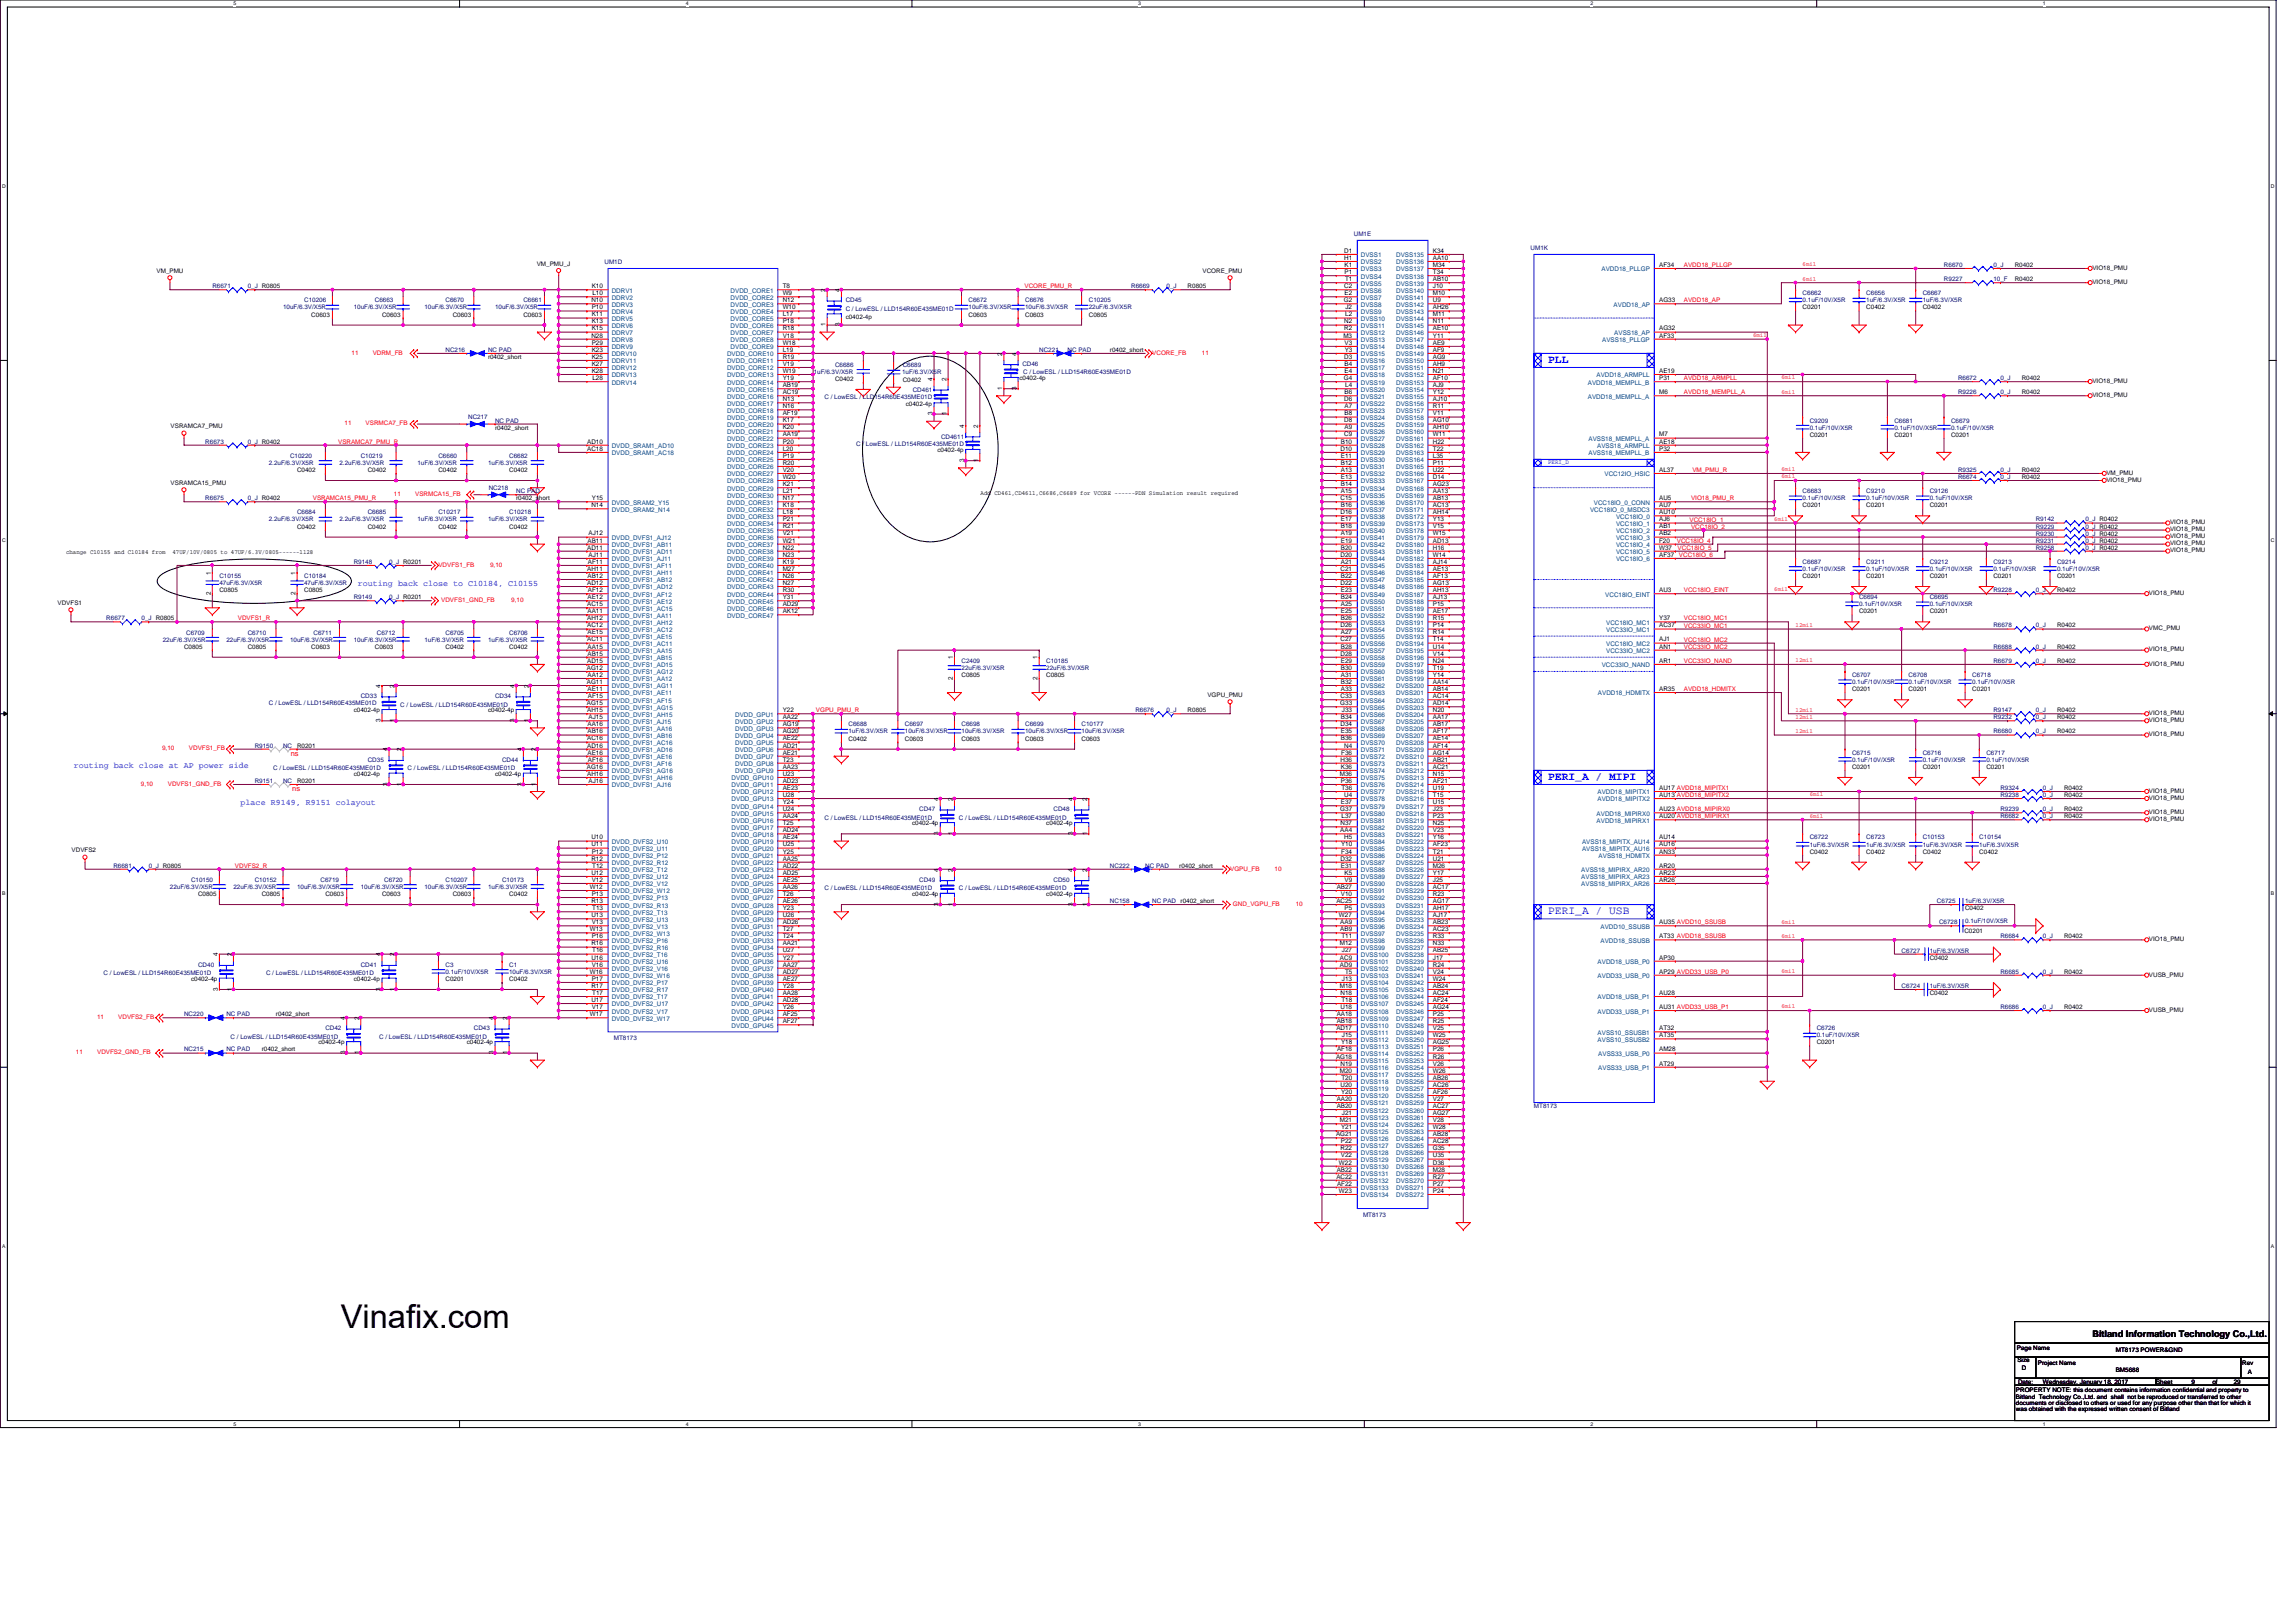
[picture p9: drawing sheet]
<svg xmlns="http://www.w3.org/2000/svg" width="297mm" height="210mm" viewBox="0 0 297 210" stroke-linecap="round" stroke-linejoin="round" font-family="sans-serif">
<defs><g id="words">
<text font-size="4.2" x="44.1" y="171.9">Vinafix.com</text>
<g font-size="1.5" fill="#00f">
<text x="200.3" y="46.9">PLL</text>
<text x="200.3" y="100.9">PERI_A / MIPI</text>
<text x="200.3" y="118.2">PERI_A / USB</text>
</g>
<text font-size="1.2" x="270.7" y="173">Bitland Information Technology Co.,Ltd.</text>
<g font-size="1.1" fill="#00f">
<text x="46.3" y="75.9">routing back close to C10184, C10155</text>
<text x="9.5" y="99.4">routing back close at AP power side</text>
<text x="31.1" y="104.1">place R9149, R9151 colayout</text>
</g>
<g font-size="1" fill="#f00">
<text x="37.6" y="97.8">ns</text>
<text x="37.8" y="102.3">ns</text>
</g>
<g font-size=".8">
<text x="20.3" y="35.3">VM_PMU</text>
<text x="69.4" y="34.4">VM_PMU_J</text>
<text x="155.6" y="35.3">VCORE_PMU</text>
<text x="173.9" y="32.7">D1</text>
<text x="173.9" y="33.6">H1</text>
<text x="173.9" y="34.5">K1</text>
<text x="173.9" y="35.5">P1</text>
<text x="185.4" y="32.7">K34</text>
<text x="185.4" y="33.6">AA10</text>
<text x="185.4" y="34.5">M34</text>
<text x="185.4" y="35.5">T34</text>
<text x="214.6" y="34.5">AF34</text>
<text x="260.6" y="34.5">R0402</text>
<text x="270.7" y="34.9">VIO18_PMU</text>
<text x="40.3" y="41">C0603</text>
<text x="49.4" y="41">C0603</text>
<text x="58.6" y="41">C0603</text>
<text x="67.7" y="41">C0603</text>
<text x="76.5" y="39.1">N10</text>
<text x="76.6" y="37.3">K10</text>
<text x="76.6" y="40">P10</text>
<text x="76.6" y="40.9">K11</text>
<text x="76.6" y="41.8">K13</text>
<text x="76.6" y="38.2">L10</text>
<text x="101.3" y="37.3">T8</text>
<text x="101.3" y="38.2">W9</text>
<text x="101.3" y="39.1">N12</text>
<text x="101.3" y="40">W10</text>
<text x="101.3" y="40.9">L17</text>
<text x="101.3" y="41.8">P18</text>
<text x="106.8" y="37.8" transform="rotate(-90 106.8 37.8)">2</text>
<text x="108.6" y="37.8" transform="rotate(-90 108.6 37.8)">4</text>
<text x="109.4" y="41.3">c0402-4p</text>
<text x="125.3" y="41">C0603</text>
<text x="132.6" y="41">C0603</text>
<text x="140.9" y="41">C0805</text>
<text x="153.6" y="37.3">R0805</text>
<text x="173.9" y="39.1">G2</text>
<text x="173.9" y="37.3">C2</text>
<text x="173.9" y="41.8">N2</text>
<text x="173.9" y="38.2">E2</text>
<text x="174" y="36.4">T1</text>
<text x="174" y="40.9">L2</text>
<text x="174.1" y="40">J2</text>
<text x="185.4" y="36.4">AB10</text>
<text x="185.4" y="37.3">J10</text>
<text x="185.4" y="38.2">M10</text>
<text x="185.4" y="39.1">U9</text>
<text x="185.4" y="40">AH26</text>
<text x="185.4" y="40.9">M11</text>
<text x="185.4" y="41.8">N11</text>
<text x="214.6" y="39.1">AG33</text>
<text x="233.2" y="40">C0201</text>
<text x="241.4" y="40">C0402</text>
<text x="248.7" y="40">C0402</text>
<text x="260.6" y="36.4">R0402</text>
<text x="270.7" y="36.7">VIO18_PMU</text>
<text x="63.1" y="46.4">r0402_short</text>
<text x="76.5" y="43.7">N28</text>
<text x="76.6" y="42.8">K15</text>
<text x="76.6" y="45.5">K23</text>
<text x="76.6" y="46.4">K25</text>
<text x="76.6" y="47.3">K27</text>
<text x="76.6" y="44.6">P29</text>
<text x="101.3" y="45.5">L19</text>
<text x="101.3" y="46.4">R19</text>
<text x="101.3" y="47.3">V19</text>
<text x="101.3" y="42.8">R18</text>
<text x="101.3" y="43.7">V18</text>
<text x="101.3" y="44.6">W18</text>
<text x="106.8" y="42.2" transform="rotate(-90 106.8 42.2)">1</text>
<text x="108.6" y="42.2" transform="rotate(-90 108.6 42.2)">3</text>
<text x="129.7" y="46" transform="rotate(-90 129.7 46)">2</text>
<text x="131.5" y="46" transform="rotate(-90 131.5 46)">4</text>
<text x="143.6" y="45.5">r0402_short</text>
<text x="173.8" y="43.7">M3</text>
<text x="173.9" y="42.8">R2</text>
<text x="173.9" y="46.4">D3</text>
<text x="173.9" y="44.6">V3</text>
<text x="173.9" y="47.3">B4</text>
<text x="174" y="45.5">Y3</text>
<text x="185.4" y="42.8">AE10</text>
<text x="185.4" y="43.7">Y11</text>
<text x="185.4" y="44.6">AE9</text>
<text x="185.4" y="45.5">AF9</text>
<text x="185.4" y="46.4">AG9</text>
<text x="185.4" y="47.3">AH9</text>
<text x="214.6" y="43.7">AF33</text>
<text x="214.6" y="42.8">AG32</text>
<text x="76.6" y="48.2">K28</text>
<text x="76.6" y="49.2">L28</text>
<text x="101.3" y="48.2">W19</text>
<text x="101.3" y="49.2">Y19</text>
<text x="101.3" y="50.1">AB19</text>
<text x="101.3" y="51">AC19</text>
<text x="101.3" y="51.9">N13</text>
<text x="101.3" y="52.8">N16</text>
<text x="101.3" y="53.7">AF19</text>
<text x="108" y="49.3">C0402</text>
<text x="116.8" y="49.4">C0402</text>
<text x="117.2" y="52.5">c0402-4p</text>
<text x="120.6" y="53.7" transform="rotate(-90 120.6 53.7)">3</text>
<text x="120.6" y="49.3" transform="rotate(-90 120.6 49.3)">4</text>
<text x="122.4" y="53.7" transform="rotate(-90 122.4 53.7)">1</text>
<text x="122.4" y="49.3" transform="rotate(-90 122.4 49.3)">2</text>
<text x="129.7" y="50.5" transform="rotate(-90 129.7 50.5)">1</text>
<text x="131.5" y="50.5" transform="rotate(-90 131.5 50.5)">3</text>
<text x="131.9" y="49.2">c0402-4p</text>
<text x="173.9" y="49.2">G4</text>
<text x="173.9" y="51.9">D6</text>
<text x="173.9" y="48.2">E4</text>
<text x="173.9" y="51">B6</text>
<text x="173.9" y="52.8">A7</text>
<text x="173.9" y="53.7">B8</text>
<text x="174" y="50.1">L4</text>
<text x="185.4" y="48.2">N21</text>
<text x="185.4" y="49.2">AF10</text>
<text x="185.4" y="50.1">AJ9</text>
<text x="185.4" y="51">Y12</text>
<text x="185.4" y="51.9">AJ10</text>
<text x="185.4" y="52.8">R11</text>
<text x="185.4" y="53.7">V11</text>
<text x="214.6" y="51">M6</text>
<text x="214.6" y="48.2">AE19</text>
<text x="214.6" y="49.2">P31</text>
<text x="261.6" y="49.2">R0402</text>
<text x="261.6" y="51">R0402</text>
<text x="270.7" y="49.6">VIO18_PMU</text>
<text x="270.7" y="51.4">VIO18_PMU</text>
<text x="22.1" y="55.4">VSRAMCA7_PMU</text>
<text x="64" y="55.6">r0402_short</text>
<text x="76" y="57.4">AD10</text>
<text x="76" y="58.3">AC18</text>
<text x="101.3" y="54.7">K17</text>
<text x="101.3" y="55.6">K20</text>
<text x="101.3" y="56.5">AA19</text>
<text x="101.3" y="57.4">P20</text>
<text x="101.3" y="58.3">L20</text>
<text x="101.3" y="59.2">P19</text>
<text x="121.3" y="58.5">c0402-4p</text>
<text x="124.7" y="59.8" transform="rotate(-90 124.7 59.8)">3</text>
<text x="124.7" y="55.3" transform="rotate(-90 124.7 55.3)">4</text>
<text x="126.6" y="59.8" transform="rotate(-90 126.6 59.8)">1</text>
<text x="126.6" y="55.3" transform="rotate(-90 126.6 55.3)">2</text>
<text x="173.4" y="58.3">D10</text>
<text x="173.5" y="57.4">B10</text>
<text x="173.5" y="59.2">E11</text>
<text x="173.9" y="54.7">D8</text>
<text x="173.9" y="56.5">C9</text>
<text x="173.9" y="55.6">A9</text>
<text x="185.4" y="54.7">AG10</text>
<text x="185.4" y="55.6">AH10</text>
<text x="185.4" y="56.5">W11</text>
<text x="185.4" y="57.4">H22</text>
<text x="185.4" y="58.3">T22</text>
<text x="185.4" y="59.2">L35</text>
<text x="214.6" y="56.5">M7</text>
<text x="214.6" y="57.4">AE18</text>
<text x="214.6" y="58.3">P32</text>
<text x="234.1" y="56.5">C0201</text>
<text x="245.1" y="56.5">C0201</text>
<text x="252.4" y="56.5">C0201</text>
<text x="22.1" y="62.7">VSRAMCA15_PMU</text>
<text x="38.4" y="61.1">C0402</text>
<text x="47.6" y="61.1">C0402</text>
<text x="56.7" y="61.1">C0402</text>
<text x="65.9" y="61.1">C0402</text>
<text x="66.8" y="64.7">r0402_short</text>
<text x="76.5" y="65.6">N14</text>
<text x="76.6" y="64.7">Y15</text>
<text x="101.3" y="60.1">R20</text>
<text x="101.3" y="61">V20</text>
<text x="101.3" y="62">W20</text>
<text x="101.3" y="62.9">K21</text>
<text x="101.3" y="63.8">L21</text>
<text x="101.3" y="64.7">N17</text>
<text x="101.3" y="65.6">K18</text>
<text x="126.9" y="64.1">Add CD461,CD4611,C6686,C6689 for VCORE ------PDN Simulation result required</text>
<text x="173.4" y="64.7">C15</text>
<text x="173.5" y="60.1">B12</text>
<text x="173.5" y="61">A13</text>
<text x="173.5" y="62">E13</text>
<text x="173.5" y="62.9">B14</text>
<text x="173.5" y="63.8">A15</text>
<text x="173.5" y="65.6">B16</text>
<text x="185.4" y="60.1">P11</text>
<text x="185.4" y="61">U22</text>
<text x="185.4" y="62">D14</text>
<text x="185.4" y="62.9">AG23</text>
<text x="185.4" y="63.8">AA13</text>
<text x="185.4" y="64.7">AB13</text>
<text x="185.4" y="65.6">AC13</text>
<text x="214.6" y="64.7">AU5</text>
<text x="214.6" y="65.6">AU7</text>
<text x="214.6" y="61">AL37</text>
<text x="233.2" y="65.6">C0201</text>
<text x="241.4" y="65.6">C0201</text>
<text x="249.7" y="65.6">C0201</text>
<text x="261.6" y="62">R0402</text>
<text x="261.6" y="61.1">R0402</text>
<text x="272.5" y="62.3">VIO18_PMU</text>
<text x="272.5" y="61.4">VM_PMU</text>
<text x="8.5" y="71.7">change C10155 and C10184 from</text>
<text x="22.3" y="71.7">47UF/10V/0805 to 47UF/6.3V/0805------1128</text>
<text x="38.4" y="68.4">C0402</text>
<text x="47.6" y="68.4">C0402</text>
<text x="56.7" y="68.4">C0402</text>
<text x="65.9" y="68.4">C0402</text>
<text x="76" y="71.1">AD11</text>
<text x="76" y="70.2">AB11</text>
<text x="76.1" y="69.3">AJ12</text>
<text x="101.3" y="66.5">L18</text>
<text x="101.3" y="67.5">P21</text>
<text x="101.3" y="68.4">R21</text>
<text x="101.3" y="69.3">V21</text>
<text x="101.3" y="70.2">W21</text>
<text x="101.3" y="71.1">N22</text>
<text x="173.4" y="66.5">D16</text>
<text x="173.5" y="67.5">E17</text>
<text x="173.5" y="68.4">B18</text>
<text x="173.5" y="69.3">A19</text>
<text x="173.5" y="70.2">E19</text>
<text x="173.5" y="71.1">B20</text>
<text x="185.4" y="66.5">AH14</text>
<text x="185.4" y="67.5">Y13</text>
<text x="185.4" y="68.4">V15</text>
<text x="185.4" y="69.3">W15</text>
<text x="185.4" y="70.2">AD13</text>
<text x="185.4" y="71.1">H16</text>
<text x="214.6" y="70.2">F20</text>
<text x="214.6" y="66.5">AU10</text>
<text x="214.6" y="67.5">AJ6</text>
<text x="214.6" y="68.4">AB1</text>
<text x="214.6" y="69.3">AB2</text>
<text x="214.6" y="71.1">W37</text>
<text x="280.8" y="67.8">VIO18_PMU</text>
<text x="280.8" y="68.7">VIO18_PMU</text>
<text x="280.8" y="69.7">VIO18_PMU</text>
<text x="280.8" y="70.6">VIO18_PMU</text>
<text x="280.8" y="71.5">VIO18_PMU</text>
<text x="27.3" y="77" transform="rotate(-90 27.3 77)">2</text>
<text x="27.3" y="74.3" transform="rotate(-90 27.3 74.3)">1</text>
<text x="28.4" y="76.6">C0805</text>
<text x="38.2" y="77" transform="rotate(-90 38.2 77)">2</text>
<text x="38.2" y="74.3" transform="rotate(-90 38.2 74.3)">1</text>
<text x="39.3" y="76.6">C0805</text>
<text x="76" y="73.9">AH11</text>
<text x="76" y="75.7">AD12</text>
<text x="76" y="77.5">AE12</text>
<text x="76" y="74.8">AB12</text>
<text x="76" y="76.6">AF12</text>
<text x="76" y="72.9">AF11</text>
<text x="76.1" y="72">AJ11</text>
<text x="101.3" y="72">N23</text>
<text x="101.3" y="72.9">K19</text>
<text x="101.3" y="73.9">M27</text>
<text x="101.3" y="74.8">N26</text>
<text x="101.3" y="75.7">N27</text>
<text x="101.3" y="76.6">R30</text>
<text x="101.3" y="77.5">Y31</text>
<text x="173.4" y="72">D20</text>
<text x="173.4" y="73.9">C21</text>
<text x="173.4" y="75.7">D22</text>
<text x="173.5" y="72.9">A21</text>
<text x="173.5" y="74.8">B22</text>
<text x="173.5" y="76.6">E23</text>
<text x="173.5" y="77.5">B24</text>
<text x="185.4" y="72">W14</text>
<text x="185.4" y="72.9">AJ14</text>
<text x="185.4" y="73.9">AE13</text>
<text x="185.4" y="74.8">AF13</text>
<text x="185.4" y="75.7">AG13</text>
<text x="185.4" y="76.6">AH13</text>
<text x="185.4" y="77.5">AJ13</text>
<text x="214.6" y="72">AF37</text>
<text x="214.6" y="76.6">AU3</text>
<text x="233.2" y="74.8">C0201</text>
<text x="241.4" y="74.8">C0201</text>
<text x="249.7" y="74.8">C0201</text>
<text x="257.9" y="74.8">C0201</text>
<text x="266.1" y="74.8">C0201</text>
<text x="266.1" y="76.6">R0402</text>
<text x="278" y="77">VIO18_PMU</text>
<text x="7.4" y="78.3">VDVFS1</text>
<text x="23.8" y="83.9">C0805</text>
<text x="32" y="83.9">C0805</text>
<text x="40.3" y="83.9">C0603</text>
<text x="48.5" y="83.9">C0603</text>
<text x="57.6" y="83.9">C0402</text>
<text x="65.9" y="83.9">C0402</text>
<text x="76" y="83">AC11</text>
<text x="76" y="81.2">AC12</text>
<text x="76" y="80.2">AH12</text>
<text x="76" y="78.4">AC15</text>
<text x="76" y="83.9">AA15</text>
<text x="76" y="82.1">AE15</text>
<text x="76" y="79.3">AA11</text>
<text x="101.3" y="78.4">AD29</text>
<text x="101.3" y="79.3">AK12</text>
<text x="173.4" y="81.2">D26</text>
<text x="173.4" y="83">C27</text>
<text x="173.5" y="78.4">A25</text>
<text x="173.5" y="79.3">E25</text>
<text x="173.5" y="80.2">B26</text>
<text x="173.5" y="82.1">A27</text>
<text x="173.5" y="83.9">B28</text>
<text x="185.4" y="78.4">P15</text>
<text x="185.4" y="79.3">AE17</text>
<text x="185.4" y="80.2">R15</text>
<text x="185.4" y="81.2">P14</text>
<text x="185.4" y="82.1">R14</text>
<text x="185.4" y="83">T14</text>
<text x="185.4" y="83.9">U14</text>
<text x="214.6" y="80.2">Y37</text>
<text x="214.6" y="81.2">AC37</text>
<text x="214.6" y="83">AJ1</text>
<text x="214.6" y="83.9">AN1</text>
<text x="240.5" y="79.4">C0201</text>
<text x="249.7" y="79.4">C0201</text>
<text x="266.1" y="81.2">R0402</text>
<text x="266.1" y="83.9">R0402</text>
<text x="278" y="81.6">VMC_PMU</text>
<text x="49.2" y="89" transform="rotate(-90 49.2 89)">4</text>
<text x="51" y="89" transform="rotate(-90 51 89)">2</text>
<text x="66.6" y="89" transform="rotate(-90 66.6 89)">4</text>
<text x="68.4" y="89" transform="rotate(-90 68.4 89)">2</text>
<text x="75.9" y="88.5">AG11</text>
<text x="75.9" y="86.7">AG12</text>
<text x="76" y="85.7">AD15</text>
<text x="76" y="89.4">AE11</text>
<text x="76" y="87.6">AA12</text>
<text x="76" y="84.8">AB15</text>
<text x="123.3" y="87.9" transform="rotate(-90 123.3 87.9)">2</text>
<text x="123.3" y="85.3" transform="rotate(-90 123.3 85.3)">1</text>
<text x="124.4" y="87.6">C0805</text>
<text x="134.2" y="87.9" transform="rotate(-90 134.2 87.9)">2</text>
<text x="134.2" y="85.3" transform="rotate(-90 134.2 85.3)">1</text>
<text x="135.4" y="87.6">C0805</text>
<text x="173.4" y="84.8">D28</text>
<text x="173.5" y="85.7">E29</text>
<text x="173.5" y="86.7">B30</text>
<text x="173.5" y="87.6">A31</text>
<text x="173.5" y="88.5">B32</text>
<text x="173.5" y="89.4">A33</text>
<text x="185.4" y="84.8">V14</text>
<text x="185.4" y="85.7">N24</text>
<text x="185.4" y="86.7">T19</text>
<text x="185.4" y="87.6">Y14</text>
<text x="185.4" y="88.5">AA14</text>
<text x="185.4" y="89.4">AB14</text>
<text x="214.6" y="89.4">AR35</text>
<text x="214.6" y="85.7">AR1</text>
<text x="239.6" y="89.4">C0201</text>
<text x="246.9" y="89.4">C0201</text>
<text x="255.2" y="89.4">C0201</text>
<text x="266.1" y="85.7">R0402</text>
<text x="278" y="86.1">VIO18_PMU</text>
<text x="278" y="84.3">VIO18_PMU</text>
<text x="45.8" y="92.2">c0402-4p</text>
<text x="49.2" y="93.4" transform="rotate(-90 49.2 93.4)">3</text>
<text x="51" y="93.4" transform="rotate(-90 51 93.4)">1</text>
<text x="63.1" y="92.2">c0402-4p</text>
<text x="66.6" y="93.4" transform="rotate(-90 66.6 93.4)">3</text>
<text x="68.4" y="93.4" transform="rotate(-90 68.4 93.4)">1</text>
<text x="75.9" y="91.2">AG15</text>
<text x="76" y="95.8">AC16</text>
<text x="76" y="92.1">AH15</text>
<text x="76" y="94.9">AB16</text>
<text x="76" y="94">AA16</text>
<text x="76" y="90.3">AF15</text>
<text x="76.1" y="93">AJ15</text>
<text x="101.3" y="92.1">Y22</text>
<text x="101.3" y="93">AA22</text>
<text x="101.3" y="94">AG19</text>
<text x="101.3" y="94.9">AG20</text>
<text x="101.3" y="95.8">AE22</text>
<text x="109.8" y="95.8">C0402</text>
<text x="117.1" y="95.8">C0603</text>
<text x="124.4" y="95.8">C0603</text>
<text x="132.6" y="95.8">C0603</text>
<text x="139.9" y="95.8">C0603</text>
<text x="153.6" y="92.2">R0805</text>
<text x="156.2" y="90.1">VGPU_PMU</text>
<text x="173.4" y="91.2">G33</text>
<text x="173.4" y="90.3">C33</text>
<text x="173.4" y="94">D34</text>
<text x="173.5" y="93">B34</text>
<text x="173.5" y="94.9">E35</text>
<text x="173.5" y="95.8">B36</text>
<text x="173.6" y="92.1">J33</text>
<text x="185.4" y="90.3">AC14</text>
<text x="185.4" y="91.2">AD14</text>
<text x="185.4" y="92.1">N20</text>
<text x="185.4" y="93">AA17</text>
<text x="185.4" y="94">AB17</text>
<text x="185.4" y="94.9">AF17</text>
<text x="185.4" y="95.8">AE14</text>
<text x="266.1" y="93.1">R0402</text>
<text x="266.1" y="94.9">R0402</text>
<text x="266.1" y="92.2">R0402</text>
<text x="278" y="92.5">VIO18_PMU</text>
<text x="278" y="95.3">VIO18_PMU</text>
<text x="278" y="93.4">VIO18_PMU</text>
<text x="38.4" y="101.3">R0201</text>
<text x="38.4" y="96.7">R0201</text>
<text x="45.8" y="100.4">c0402-4p</text>
<text x="50.1" y="101.7" transform="rotate(-90 50.1 101.7)">3</text>
<text x="50.1" y="97.2" transform="rotate(-90 50.1 97.2)">4</text>
<text x="51.9" y="101.7" transform="rotate(-90 51.9 101.7)">1</text>
<text x="51.9" y="97.2" transform="rotate(-90 51.9 97.2)">2</text>
<text x="64" y="100.4">c0402-4p</text>
<text x="67.5" y="101.7" transform="rotate(-90 67.5 101.7)">3</text>
<text x="67.5" y="97.2" transform="rotate(-90 67.5 97.2)">4</text>
<text x="69.3" y="101.7" transform="rotate(-90 69.3 101.7)">1</text>
<text x="69.3" y="97.2" transform="rotate(-90 69.3 97.2)">2</text>
<text x="75.9" y="99.5">AG16</text>
<text x="76" y="100.4">AH16</text>
<text x="76" y="96.7">AD16</text>
<text x="76" y="97.6">AE16</text>
<text x="76" y="98.5">AF16</text>
<text x="76.1" y="101.3">AJ16</text>
<text x="101.3" y="100.4">U23</text>
<text x="101.3" y="101.3">AD23</text>
<text x="101.3" y="96.7">AD21</text>
<text x="101.3" y="97.6">AE21</text>
<text x="101.3" y="98.5">T23</text>
<text x="101.3" y="99.5">AA23</text>
<text x="173.3" y="100.4">M36</text>
<text x="173.4" y="98.5">H36</text>
<text x="173.5" y="99.5">K36</text>
<text x="173.5" y="101.3">P36</text>
<text x="173.5" y="97.6">F36</text>
<text x="173.9" y="96.7">N4</text>
<text x="185.4" y="96.7">AF14</text>
<text x="185.4" y="97.6">AG14</text>
<text x="185.4" y="98.5">AB21</text>
<text x="185.4" y="99.5">AC21</text>
<text x="185.4" y="100.4">N15</text>
<text x="185.4" y="101.3">AF21</text>
<text x="239.6" y="99.5">C0201</text>
<text x="248.7" y="99.5">C0201</text>
<text x="257" y="99.5">C0201</text>
<text x="101.3" y="102.2">AE23</text>
<text x="101.3" y="103.1">U28</text>
<text x="101.3" y="104">Y24</text>
<text x="101.3" y="104.9">U24</text>
<text x="101.3" y="105.9">AA24</text>
<text x="101.3" y="106.8">T25</text>
<text x="101.3" y="107.7">AD24</text>
<text x="118" y="106.8">c0402-4p</text>
<text x="121.4" y="103.6" transform="rotate(-90 121.4 103.6)">4</text>
<text x="123.3" y="103.6" transform="rotate(-90 123.3 103.6)">2</text>
<text x="135.4" y="106.8">c0402-4p</text>
<text x="138.8" y="103.6" transform="rotate(-90 138.8 103.6)">4</text>
<text x="140.6" y="103.6" transform="rotate(-90 140.6 103.6)">2</text>
<text x="173.4" y="104.9">G37</text>
<text x="173.4" y="107.7">AA4</text>
<text x="173.4" y="106.8">N37</text>
<text x="173.5" y="104">E37</text>
<text x="173.5" y="102.2">T36</text>
<text x="173.6" y="105.9">L37</text>
<text x="173.9" y="103.1">U4</text>
<text x="185.4" y="102.2">U19</text>
<text x="185.4" y="103.1">T15</text>
<text x="185.4" y="104">U15</text>
<text x="185.4" y="104.9">J23</text>
<text x="185.4" y="105.9">P23</text>
<text x="185.4" y="106.8">N25</text>
<text x="185.4" y="107.7">V23</text>
<text x="214.6" y="102.2">AU17 AVDD18_MIPITX1</text>
<text x="214.6" y="103.1">AU13 AVDD18_MIPITX2</text>
<text x="214.6" y="104.9">AU23 AVDD18_MIPIRX0</text>
<text x="214.6" y="105.9">AU20 AVDD18_MIPIRX1</text>
<text x="267" y="103.1">R0402</text>
<text x="267" y="105">R0402</text>
<text x="267" y="102.2">R0402</text>
<text x="267" y="105.9">R0402</text>
<text x="278" y="106.2">VIO18_PMU</text>
<text x="278" y="105.3">VIO18_PMU</text>
<text x="278" y="103.5">VIO18_PMU</text>
<text x="278" y="102.6">VIO18_PMU</text>
<text x="9.3" y="110.3">VDVFS2</text>
<text x="76.5" y="113.2">U12</text>
<text x="76.5" y="111.3">R12</text>
<text x="76.5" y="108.6">U10</text>
<text x="76.5" y="109.5">U11</text>
<text x="76.6" y="110.4">P12</text>
<text x="76.6" y="112.2">T12</text>
<text x="101.3" y="108.6">AE24</text>
<text x="101.3" y="109.5">U25</text>
<text x="101.3" y="110.4">Y25</text>
<text x="101.3" y="111.3">AA25</text>
<text x="101.3" y="112.2">AD22</text>
<text x="101.3" y="113.2">AD25</text>
<text x="121.4" y="112.8" transform="rotate(-90 121.4 112.8)">4</text>
<text x="121.4" y="108.1" transform="rotate(-90 121.4 108.1)">3</text>
<text x="123.3" y="112.8" transform="rotate(-90 123.3 112.8)">2</text>
<text x="123.3" y="108.1" transform="rotate(-90 123.3 108.1)">1</text>
<text x="138.8" y="112.8" transform="rotate(-90 138.8 112.8)">4</text>
<text x="138.8" y="108.1" transform="rotate(-90 138.8 108.1)">3</text>
<text x="140.6" y="112.8" transform="rotate(-90 140.6 112.8)">2</text>
<text x="140.6" y="108.1" transform="rotate(-90 140.6 108.1)">1</text>
<text x="152.6" y="112.3">r0402_short</text>
<text x="173.4" y="111.3">D32</text>
<text x="173.5" y="112.2">E31</text>
<text x="173.5" y="109.5">Y10</text>
<text x="173.5" y="110.4">F34</text>
<text x="173.9" y="108.6">H5</text>
<text x="173.9" y="113.2">K5</text>
<text x="185.4" y="108.6">Y16</text>
<text x="185.4" y="109.5">AF23</text>
<text x="185.4" y="110.4">T21</text>
<text x="185.4" y="111.3">U21</text>
<text x="185.4" y="112.2">M26</text>
<text x="185.4" y="113.2">Y17</text>
<text x="214.6" y="110.4">AN33</text>
<text x="214.6" y="108.6">AU14</text>
<text x="214.6" y="109.5">AU16</text>
<text x="214.6" y="112.2">AR20</text>
<text x="214.6" y="113.2">AR23</text>
<text x="234.1" y="110.4">C0402</text>
<text x="241.4" y="110.4">C0402</text>
<text x="248.7" y="110.4">C0402</text>
<text x="256.1" y="110.4">C0402</text>
<text x="25.6" y="115.9">C0805</text>
<text x="33.9" y="115.9">C0805</text>
<text x="42.1" y="115.9">C0603</text>
<text x="49.4" y="115.9">C0603</text>
<text x="58.6" y="115.9">C0603</text>
<text x="65.9" y="115.9">C0402</text>
<text x="76.3" y="115">W12</text>
<text x="76.5" y="116.8">R13</text>
<text x="76.5" y="118.7">U13</text>
<text x="76.6" y="115.9">P13</text>
<text x="76.6" y="114.1">V12</text>
<text x="76.6" y="119.6">V13</text>
<text x="76.6" y="117.8">T13</text>
<text x="101.3" y="119.6">AD26</text>
<text x="101.3" y="118.7">U26</text>
<text x="101.3" y="114.1">AE25</text>
<text x="101.3" y="115">AA26</text>
<text x="101.3" y="115.9">T26</text>
<text x="101.3" y="116.8">AE26</text>
<text x="101.3" y="117.8">Y23</text>
<text x="118" y="115.9">c0402-4p</text>
<text x="121.4" y="117.2" transform="rotate(-90 121.4 117.2)">3</text>
<text x="123.3" y="117.2" transform="rotate(-90 123.3 117.2)">1</text>
<text x="135.4" y="115.9">c0402-4p</text>
<text x="138.8" y="117.2" transform="rotate(-90 138.8 117.2)">3</text>
<text x="140.6" y="117.2" transform="rotate(-90 140.6 117.2)">1</text>
<text x="152.7" y="116.8">r0402_short</text>
<text x="172.9" y="116.8">AC25</text>
<text x="172.9" y="115">AB27</text>
<text x="173.2" y="118.7">W27</text>
<text x="173.4" y="119.6">AA9</text>
<text x="173.5" y="115.9">V10</text>
<text x="173.9" y="117.8">P5</text>
<text x="173.9" y="114.1">V9</text>
<text x="185.4" y="114.1">J25</text>
<text x="185.4" y="115">AC17</text>
<text x="185.4" y="115.9">R23</text>
<text x="185.4" y="116.8">AG17</text>
<text x="185.4" y="117.8">AH17</text>
<text x="185.4" y="118.7">AJ17</text>
<text x="185.4" y="119.6">AB23</text>
<text x="214.6" y="119.6">AU35 AVDD10_SSUSB</text>
<text x="214.6" y="114.1">AR26</text>
<text x="254.2" y="117.8">C0402</text>
<text x="28.2" y="123.7" transform="rotate(-90 28.2 123.7)">4</text>
<text x="30" y="123.7" transform="rotate(-90 30 123.7)">2</text>
<text x="49.2" y="123.7" transform="rotate(-90 49.2 123.7)">4</text>
<text x="51" y="123.7" transform="rotate(-90 51 123.7)">2</text>
<text x="76.3" y="120.5">W13</text>
<text x="76.3" y="126">W16</text>
<text x="76.5" y="122.3">R16</text>
<text x="76.5" y="124.1">U16</text>
<text x="76.6" y="121.4">P16</text>
<text x="76.6" y="125.1">V16</text>
<text x="76.6" y="123.2">T16</text>
<text x="101.3" y="126">AD27</text>
<text x="101.3" y="125.1">AA27</text>
<text x="101.3" y="124.1">Y27</text>
<text x="101.3" y="123.2">U27</text>
<text x="101.3" y="122.3">AA21</text>
<text x="101.3" y="121.4">T24</text>
<text x="101.3" y="120.5">T27</text>
<text x="173.3" y="122.3">M12</text>
<text x="173.4" y="125.1">AD9</text>
<text x="173.4" y="124.1">AC9</text>
<text x="173.4" y="120.5">AB9</text>
<text x="173.5" y="121.4">T11</text>
<text x="173.6" y="123.2">J27</text>
<text x="174" y="126">T5</text>
<text x="185.4" y="120.5">AC23</text>
<text x="185.4" y="124.1">J17</text>
<text x="185.4" y="123.2">AB25</text>
<text x="185.4" y="122.3">N33</text>
<text x="185.4" y="121.4">R33</text>
<text x="185.4" y="126">V24</text>
<text x="185.4" y="125.1">R24</text>
<text x="214.6" y="124.1">AP30</text>
<text x="214.6" y="126">AP29 AVDD33_USB_P0</text>
<text x="214.6" y="121.4">AT33 AVDD18_SSUSB</text>
<text x="249.7" y="124.2">C0402</text>
<text x="254.1" y="120.7">C0201</text>
<text x="267" y="126">R0402</text>
<text x="267" y="121.4">R0402</text>
<text x="278" y="121.8">VIO18_PMU</text>
<text x="24.7" y="126.9">c0402-4p</text>
<text x="28.2" y="128.2" transform="rotate(-90 28.2 128.2)">3</text>
<text x="30" y="128.2" transform="rotate(-90 30 128.2)">1</text>
<text x="35.7" y="131.5">r0402_short</text>
<text x="44.6" y="132" transform="rotate(-90 44.6 132)">4</text>
<text x="45.8" y="126.9">c0402-4p</text>
<text x="46.5" y="132" transform="rotate(-90 46.5 132)">2</text>
<text x="49.2" y="128.2" transform="rotate(-90 49.2 128.2)">3</text>
<text x="51" y="128.2" transform="rotate(-90 51 128.2)">1</text>
<text x="57.6" y="126.9">C0201</text>
<text x="63.8" y="132" transform="rotate(-90 63.8 132)">4</text>
<text x="65.7" y="132" transform="rotate(-90 65.7 132)">2</text>
<text x="65.9" y="126.9">C0402</text>
<text x="76.3" y="131.5">W17</text>
<text x="76.5" y="127.8">R17</text>
<text x="76.5" y="129.6">U17</text>
<text x="76.6" y="126.9">P17</text>
<text x="76.6" y="130.5">V17</text>
<text x="76.6" y="128.7">T17</text>
<text x="101.3" y="126.9">AE27</text>
<text x="101.3" y="127.8">Y28</text>
<text x="101.3" y="128.7">AA28</text>
<text x="101.3" y="129.6">AD28</text>
<text x="101.3" y="130.5">Y26</text>
<text x="101.3" y="131.5">AF25</text>
<text x="172.9" y="131.5">AA18</text>
<text x="173.3" y="127.8">M18</text>
<text x="173.4" y="128.7">N18</text>
<text x="173.4" y="130.5">U18</text>
<text x="173.5" y="129.6">T18</text>
<text x="173.6" y="126.9">J13</text>
<text x="185.4" y="131.5">P25</text>
<text x="185.4" y="130.5">AG24</text>
<text x="185.4" y="129.6">AF24</text>
<text x="185.4" y="128.7">AC24</text>
<text x="185.4" y="127.8">AB24</text>
<text x="185.4" y="126.9">W24</text>
<text x="214.6" y="128.7">AU28</text>
<text x="214.6" y="130.5">AU31 AVDD33_USB_P1</text>
<text x="249.7" y="128.7">C0402</text>
<text x="267" y="130.6">R0402</text>
<text x="278" y="126.3">VUSB_PMU</text>
<text x="278" y="130.9">VUSB_PMU</text>
<text x="33.9" y="136">r0402_short</text>
<text x="41.2" y="135.1">c0402-4p</text>
<text x="44.6" y="136.4" transform="rotate(-90 44.6 136.4)">3</text>
<text x="46.5" y="136.4" transform="rotate(-90 46.5 136.4)">1</text>
<text x="60.4" y="135.1">c0402-4p</text>
<text x="63.8" y="136.4" transform="rotate(-90 63.8 136.4)">3</text>
<text x="65.7" y="136.4" transform="rotate(-90 65.7 136.4)">1</text>
<text x="101.3" y="132.4">AF27</text>
<text x="172.8" y="136.9">AG18</text>
<text x="172.9" y="133.3">AD17</text>
<text x="172.9" y="132.4">AB18</text>
<text x="173" y="136">AF18</text>
<text x="173.4" y="137.9">N19</text>
<text x="173.5" y="135.1">Y18</text>
<text x="173.6" y="134.2">J15</text>
<text x="185.4" y="137.9">V26</text>
<text x="185.4" y="136.9">R26</text>
<text x="185.4" y="136">P26</text>
<text x="185.4" y="135.1">AG25</text>
<text x="185.4" y="134.2">W25</text>
<text x="185.4" y="133.3">V25</text>
<text x="185.4" y="132.4">R25</text>
<text x="214.6" y="136">AM28</text>
<text x="214.6" y="133.3">AT32</text>
<text x="214.6" y="134.2">AT35</text>
<text x="214.6" y="137.9">AT29</text>
<text x="235" y="135.1">C0201</text>
<text x="172.9" y="142.4">AA20</text>
<text x="172.9" y="143.3">AB20</text>
<text x="173.3" y="138.8">M20</text>
<text x="173.4" y="140.6">U20</text>
<text x="173.5" y="141.5">Y20</text>
<text x="173.5" y="139.7">T20</text>
<text x="185.4" y="143.3">AC27</text>
<text x="185.4" y="142.4">V27</text>
<text x="185.4" y="141.5">AF26</text>
<text x="185.4" y="140.6">AC26</text>
<text x="185.4" y="139.7">AB26</text>
<text x="185.4" y="138.8">W26</text>
<text x="172.8" y="147">AG21</text>
<text x="173.3" y="145.2">M21</text>
<text x="173.4" y="148.8">R22</text>
<text x="173.5" y="147.9">P22</text>
<text x="173.5" y="149.8">V22</text>
<text x="173.5" y="146.1">Y21</text>
<text x="173.6" y="144.3">J21</text>
<text x="185.4" y="149.8">U35</text>
<text x="185.4" y="148.8">G35</text>
<text x="185.4" y="147.9">AC28</text>
<text x="185.4" y="147">AB28</text>
<text x="185.4" y="146.1">W28</text>
<text x="185.4" y="145.2">V28</text>
<text x="185.4" y="144.3">AG27</text>
<text x="172.9" y="152.5">AC22</text>
<text x="172.9" y="151.6">AB22</text>
<text x="173" y="153.4">AF22</text>
<text x="173.2" y="150.7">W22</text>
<text x="173.2" y="154.3">W23</text>
<text x="185.4" y="154.3">P24</text>
<text x="185.4" y="150.7">D36</text>
<text x="185.4" y="153.4">P27</text>
<text x="185.4" y="152.5">R27</text>
<text x="185.4" y="151.6">M28</text>
<text x="260.9" y="174.6">Page Name</text>
<text x="261" y="176.3">Size</text>
<text x="261.1" y="179">Date:</text>
<text x="261.6" y="177.2">D</text>
<text x="263.6" y="176.6">Project Name</text>
<text x="264.3" y="179">Wednesday, January 18, 2017</text>
<text x="273.7" y="177.5">BM5688</text>
<text x="273.7" y="174.9">MT8173 POWER&amp;GND</text>
<text x="278.9" y="179">Sheet</text>
<text x="283.5" y="179">9</text>
<text x="286.2" y="179">of</text>
<text x="289" y="179">29</text>
<text x="290.1" y="176.6">Rev</text>
<text x="290.8" y="177.7">A</text>
<text x="260.8" y="180.1">PROPERTY NOTE: this document contains information confidential and property to</text>
<text x="260.8" y="181">Bitland Technology Co.,Ltd. and shall not be reproduced or transferred to other</text>
<text x="260.8" y="181.8">documents or disclosed to others or used for any purpose other than that for which it</text>
<text x="260.8" y="182.6">was obtained with the expressed written consent of Bitland</text>
</g>
<g font-size=".8" fill="#000080">
<text x="78.2" y="34.2">UM1D</text>
<text x="175.2" y="30.5">UM1E</text>
<text x="198" y="32.4">UM1K</text>
<text x="251.5" y="34.5">R6670</text>
<text x="257.9" y="34.5">0_J</text>
<text x="27.5" y="37.3">R6671</text>
<text x="32" y="37.3">0_J R0805</text>
<text x="36.6" y="40">10uF/6.3V/X5R</text>
<text x="39.3" y="39.1">C10206</text>
<text x="45.8" y="40">10uF/6.3V/X5R</text>
<text x="48.5" y="39.1">C6663</text>
<text x="54.9" y="40">10uF/6.3V/X5R</text>
<text x="57.6" y="39.1">C6670</text>
<text x="64" y="40">10uF/6.3V/X5R</text>
<text x="67.7" y="39.1">C6661</text>
<text x="109.4" y="39.1">CD45</text>
<text x="109.4" y="40.2">C / LowESL / LLD154R60E435ME01D</text>
<text x="125.3" y="39.1">C6672</text>
<text x="125.3" y="40">10uF/6.3V/X5R</text>
<text x="132.6" y="39.1">C6676</text>
<text x="132.6" y="40">10uF/6.3V/X5R</text>
<text x="140.9" y="39.1">C10205</text>
<text x="140.9" y="40">22uF/6.3V/X5R</text>
<text x="146.3" y="37.3">R6669</text>
<text x="150.9" y="37.3">0_J</text>
<text x="233.2" y="38.2">C6662</text>
<text x="233.2" y="39.1">0.1uF/10V/X5R</text>
<text x="241.4" y="38.2">C6656</text>
<text x="241.4" y="39.1">1uF/6.3V/X5R</text>
<text x="248.7" y="38.2">C6667</text>
<text x="248.7" y="39.1">1uF/6.3V/X5R</text>
<text x="251.5" y="36.4">R9227</text>
<text x="257.9" y="36.4">10_F</text>
<text x="57.6" y="45.5">NC216</text>
<text x="63.1" y="45.5">NC PAD</text>
<text x="108" y="47.4">C6686</text>
<text x="116.8" y="47.5">C6689</text>
<text x="132.3" y="47.3">CD46</text>
<text x="134.4" y="45.5">NC221</text>
<text x="138.1" y="45.5">NC PAD</text>
<text x="105.3" y="48.4">1uF/6.3V/X5R</text>
<text x="106.7" y="51.6">C / LowESL / LLD154R60E435ME01D</text>
<text x="116.7" y="48.5">1uF/6.3V/X5R</text>
<text x="118.1" y="50.7">CD461</text>
<text x="132.4" y="48.4">C / LowESL / LLD154R60E435ME01D</text>
<text x="253.3" y="49.2">R6672</text>
<text x="253.3" y="51">R9226</text>
<text x="258.8" y="49.2">0_J</text>
<text x="258.8" y="51">0_J</text>
<text x="26.6" y="57.4">R6673</text>
<text x="32" y="57.4">0_J R0402</text>
<text x="37.5" y="59.2">C10220</text>
<text x="46.7" y="59.2">C10219</text>
<text x="56.7" y="59.2">C6660</text>
<text x="60.6" y="54.2">NC217</text>
<text x="64" y="54.7">NC PAD</text>
<text x="65.9" y="59.2">C6682</text>
<text x="110.8" y="57.7">C / LowESL / LLD154R60E435ME01D</text>
<text x="121.7" y="56.8">CD4611</text>
<text x="234.1" y="54.7">C9209</text>
<text x="234.1" y="55.6">0.1uF/10V/X5R</text>
<text x="245.1" y="54.7">C6681</text>
<text x="245.1" y="55.6">0.1uF/10V/X5R</text>
<text x="252.4" y="54.7">C6679</text>
<text x="252.4" y="55.6">0.1uF/10V/X5R</text>
<text x="26.6" y="64.7">R6675</text>
<text x="32" y="64.7">0_J R0402</text>
<text x="34.8" y="60.2">2.2uF/6.3V/X5R</text>
<text x="43.9" y="60.2">2.2uF/6.3V/X5R</text>
<text x="54" y="60.2">1uF/6.3V/X5R</text>
<text x="63.1" y="60.2">1uF/6.3V/X5R</text>
<text x="63.2" y="63.4">NC218</text>
<text x="66.8" y="63.8">NC PAD</text>
<text x="233.2" y="63.8">C6683</text>
<text x="233.2" y="64.7">0.1uF/10V/X5R</text>
<text x="241.4" y="63.8">C9210</text>
<text x="241.4" y="64.7">0.1uF/10V/X5R</text>
<text x="249.7" y="63.8">C9126</text>
<text x="249.7" y="64.7">0.1uF/10V/X5R</text>
<text x="253.3" y="62">R6674</text>
<text x="253.3" y="61.1">R9325</text>
<text x="258.8" y="62">0_J</text>
<text x="258.8" y="61.1">0_J</text>
<text x="34.8" y="67.5">2.2uF/6.3V/X5R</text>
<text x="38.4" y="66.5">C6684</text>
<text x="43.9" y="67.5">2.2uF/6.3V/X5R</text>
<text x="47.6" y="66.5">C6685</text>
<text x="54" y="67.5">1uF/6.3V/X5R</text>
<text x="56.7" y="66.5">C10217</text>
<text x="63.1" y="67.5">1uF/6.3V/X5R</text>
<text x="65.9" y="66.5">C10218</text>
<text x="263.4" y="69.3">R9230</text>
<text x="263.4" y="68.4">R9229</text>
<text x="263.4" y="71.1">R9258</text>
<text x="263.4" y="70.2">R9231</text>
<text x="263.4" y="67.5">R9142</text>
<text x="269.8" y="69.3">0_J R0402</text>
<text x="269.8" y="68.4">0_J R0402</text>
<text x="269.8" y="71.1">0_J R0402</text>
<text x="269.8" y="70.2">0_J R0402</text>
<text x="269.8" y="67.5">0_J R0402</text>
<text x="28.4" y="74.8">C10155</text>
<text x="28.4" y="75.7">47uF/6.3V/X5R</text>
<text x="39.3" y="74.8">C10184</text>
<text x="39.3" y="75.7">47uF/6.3V/X5R</text>
<text x="45.8" y="73">R9148</text>
<text x="45.8" y="77.5">R9149</text>
<text x="50.3" y="73">0_J R0201</text>
<text x="50.3" y="77.5">0_J R0201</text>
<text x="233.2" y="73">C6687</text>
<text x="233.2" y="73.9">0.1uF/10V/X5R</text>
<text x="240.5" y="77.5">C6694</text>
<text x="241.4" y="73">C9211</text>
<text x="241.4" y="73.9">0.1uF/10V/X5R</text>
<text x="249.7" y="73">C9212</text>
<text x="249.7" y="73.9">0.1uF/10V/X5R</text>
<text x="249.7" y="77.5">C6695</text>
<text x="257.9" y="76.6">R9228</text>
<text x="257.9" y="73">C9213</text>
<text x="257.9" y="73.9">0.1uF/10V/X5R</text>
<text x="263.4" y="76.6">0_J</text>
<text x="266.1" y="73">C9214</text>
<text x="266.1" y="73.9">0.1uF/10V/X5R</text>
<text x="13.8" y="80.3">R6677</text>
<text x="18.3" y="80.3">0_J R0805</text>
<text x="21.1" y="83">22uF/6.3V/X5R</text>
<text x="24.1" y="82.1">C6709</text>
<text x="29.3" y="83">22uF/6.3V/X5R</text>
<text x="32" y="82.1">C6710</text>
<text x="37.5" y="83">10uF/6.3V/X5R</text>
<text x="40.6" y="82.1">C6711</text>
<text x="45.8" y="83">10uF/6.3V/X5R</text>
<text x="48.8" y="82.1">C6712</text>
<text x="54.9" y="83">1uF/6.3V/X5R</text>
<text x="57.6" y="82.1">C6705</text>
<text x="63.1" y="83">1uF/6.3V/X5R</text>
<text x="65.9" y="82.1">C6706</text>
<text x="240.5" y="78.4">0.1uF/10V/X5R</text>
<text x="249.7" y="78.4">0.1uF/10V/X5R</text>
<text x="257.9" y="81.2">R6678</text>
<text x="257.9" y="83.9">R6688</text>
<text x="263.4" y="81.2">0_J</text>
<text x="263.4" y="83.9">0_J</text>
<text x="124.4" y="85.7">C2409</text>
<text x="124.4" y="86.7">22uF/6.3V/X5R</text>
<text x="135.4" y="85.7">C10185</text>
<text x="135.4" y="86.7">22uF/6.3V/X5R</text>
<text x="239.6" y="87.6">C6707</text>
<text x="239.6" y="88.5">0.1uF/10V/X5R</text>
<text x="246.9" y="87.6">C6708</text>
<text x="246.9" y="88.5">0.1uF/10V/X5R</text>
<text x="255.2" y="87.6">C6718</text>
<text x="255.2" y="88.5">0.1uF/10V/X5R</text>
<text x="257.9" y="85.7">R6679</text>
<text x="263.4" y="85.7">0_J</text>
<text x="34.8" y="91.2">C / LowESL / LLD154R60E435ME01D</text>
<text x="46.7" y="90.3">CD33</text>
<text x="51.8" y="91.4">C / LowESL / LLD154R60E435ME01D</text>
<text x="64" y="90.3">CD34</text>
<text x="109.8" y="94">C6688</text>
<text x="109.8" y="94.9">1uF/6.3V/X5R</text>
<text x="117.1" y="94">C6697</text>
<text x="117.1" y="94.9">10uF/6.3V/X5R</text>
<text x="124.4" y="94">C6698</text>
<text x="124.4" y="94.9">10uF/6.3V/X5R</text>
<text x="132.6" y="94">C6699</text>
<text x="132.6" y="94.9">10uF/6.3V/X5R</text>
<text x="139.9" y="94">C10177</text>
<text x="139.9" y="94.9">10uF/6.3V/X5R</text>
<text x="146.9" y="92.2">R6676</text>
<text x="150.9" y="92.2">0_J</text>
<text x="257.9" y="93.1">R9232</text>
<text x="257.9" y="94.9">R6680</text>
<text x="257.9" y="92.2">R9147</text>
<text x="263.4" y="93.1">0_J</text>
<text x="263.4" y="94.9">0_J</text>
<text x="263.4" y="92.2">0_J</text>
<text x="33" y="101.3">R9151</text>
<text x="33" y="96.7">R9150</text>
<text x="35.3" y="99.7">C / LowESL / LLD154R60E435ME01D</text>
<text x="36.6" y="101.3">NC</text>
<text x="36.6" y="96.7">NC</text>
<text x="47.6" y="98.6">CD35</text>
<text x="52.7" y="99.7">C / LowESL / LLD154R60E435ME01D</text>
<text x="65" y="98.6">CD44</text>
<text x="239.6" y="97.6">C6715</text>
<text x="239.6" y="98.6">0.1uF/10V/X5R</text>
<text x="248.7" y="97.6">C6716</text>
<text x="248.7" y="98.6">0.1uF/10V/X5R</text>
<text x="257" y="97.6">C6717</text>
<text x="257" y="98.6">0.1uF/10V/X5R</text>
<text x="106.7" y="106">C / LowESL / LLD154R60E435ME01D</text>
<text x="118.9" y="105">CD47</text>
<text x="124" y="106">C / LowESL / LLD154R60E435ME01D</text>
<text x="136.3" y="105">CD48</text>
<text x="258.8" y="103.1">R9238</text>
<text x="258.8" y="105">R9239</text>
<text x="258.8" y="102.2">R9324</text>
<text x="258.8" y="105.9">R6682</text>
<text x="264.3" y="103.1">0_J</text>
<text x="264.3" y="105">0_J</text>
<text x="264.3" y="102.2">0_J</text>
<text x="264.3" y="105.9">0_J</text>
<text x="14.7" y="112.3">R6681</text>
<text x="19.2" y="112.3">0_J R0805</text>
<text x="143.6" y="112.3">NC222</text>
<text x="148.2" y="112.3">NC PAD</text>
<text x="234.1" y="108.6">C6722</text>
<text x="234.1" y="109.5">1uF/6.3V/X5R</text>
<text x="241.4" y="108.6">C6723</text>
<text x="241.4" y="109.5">1uF/6.3V/X5R</text>
<text x="248.7" y="108.6">C10153</text>
<text x="248.7" y="109.5">1uF/6.3V/X5R</text>
<text x="256.1" y="108.6">C10154</text>
<text x="256.1" y="109.5">1uF/6.3V/X5R</text>
<text x="22" y="115">22uF/6.3V/X5R</text>
<text x="24.7" y="114.1">C10150</text>
<text x="30.2" y="115">22uF/6.3V/X5R</text>
<text x="33" y="114.1">C10152</text>
<text x="38.4" y="115">10uF/6.3V/X5R</text>
<text x="41.5" y="114.1">C6719</text>
<text x="46.7" y="115">10uF/6.3V/X5R</text>
<text x="49.7" y="114.1">C6720</text>
<text x="54.9" y="115">10uF/6.3V/X5R</text>
<text x="57.6" y="114.1">C10207</text>
<text x="63.1" y="115">1uF/6.3V/X5R</text>
<text x="65" y="114.1">C10173</text>
<text x="106.7" y="115.2">C / LowESL / LLD154R60E435ME01D</text>
<text x="118.9" y="114.1">CD49</text>
<text x="124" y="115.2">C / LowESL / LLD154R60E435ME01D</text>
<text x="136.3" y="114.1">CD50</text>
<text x="143.6" y="116.8">NC158</text>
<text x="149.1" y="116.8">NC PAD</text>
<text x="250.6" y="116.8">C6725</text>
<text x="250.9" y="119.5">C6728</text>
<text x="254.2" y="116.8">1uF/6.3V/X5R</text>
<text x="254.2" y="119.4">0.1uF/10V/X5R</text>
<text x="25.6" y="125.1">CD40</text>
<text x="46.7" y="125.1">CD41</text>
<text x="57.6" y="125.1">C3</text>
<text x="57.6" y="126">0.1uF/10V/X5R</text>
<text x="65.9" y="125.1">C1</text>
<text x="65.9" y="126">10uF/6.3V/X5R</text>
<text x="246" y="123.3">C6727</text>
<text x="249.7" y="123.3">1uF/6.3V/X5R</text>
<text x="258.8" y="126">R6685</text>
<text x="258.8" y="121.4">R6684</text>
<text x="264.3" y="126">0_J</text>
<text x="264.3" y="121.4">0_J</text>
<text x="13.4" y="126.2">C / LowESL / LLD154R60E435ME01D</text>
<text x="23.8" y="131.5">NC220</text>
<text x="29.3" y="131.5">NC PAD</text>
<text x="34.4" y="126.2">C / LowESL / LLD154R60E435ME01D</text>
<text x="246" y="127.8">C6724</text>
<text x="249.7" y="127.8">1uF/6.3V/X5R</text>
<text x="258.8" y="130.6">R6686</text>
<text x="264.3" y="130.6">0_J</text>
<text x="23.8" y="136">NC215</text>
<text x="29.3" y="136">NC PAD</text>
<text x="29.8" y="134.4">C / LowESL / LLD154R60E435ME01D</text>
<text x="42.1" y="133.3">CD42</text>
<text x="49" y="134.4">C / LowESL / LLD154R60E435ME01D</text>
<text x="61.3" y="133.3">CD43</text>
<text x="79.4" y="134.6">MT8173</text>
<text x="235" y="133.3">C6726</text>
<text x="235" y="134.2">0.1uF/10V/X5R</text>
<text x="198.5" y="143.4">MT8173</text>
<text x="176.3" y="157.4">MT8173</text>
</g>
<g font-size=".8" fill="#004080">
<text x="176.1" y="33.3">DVSS1</text>
<text x="176.1" y="34.2">DVSS2</text>
<text x="176.1" y="35.1">DVSS3</text>
<text x="180.6" y="33.3">DVSS135</text>
<text x="180.6" y="34.2">DVSS136</text>
<text x="180.6" y="35.1">DVSS137</text>
<text x="207.2" y="35.1">AVDD18_PLLGP</text>
<text x="79.1" y="37.9">DDRV1</text>
<text x="79.1" y="38.8">DDRV2</text>
<text x="79.1" y="39.7">DDRV3</text>
<text x="79.1" y="40.6">DDRV4</text>
<text x="79.1" y="41.5">DDRV5</text>
<text x="94.5" y="37.9">DVDD_CORE1</text>
<text x="94.5" y="38.8">DVDD_CORE2</text>
<text x="94.5" y="39.7">DVDD_CORE3</text>
<text x="94.5" y="40.6">DVDD_CORE4</text>
<text x="94.5" y="41.5">DVDD_CORE5</text>
<text x="176.1" y="36">DVSS4</text>
<text x="176.1" y="37">DVSS5</text>
<text x="176.1" y="37.9">DVSS6</text>
<text x="176.1" y="38.8">DVSS7</text>
<text x="176.1" y="39.7">DVSS8</text>
<text x="176.1" y="40.6">DVSS9</text>
<text x="176.1" y="41.5">DVSS10</text>
<text x="180.6" y="36">DVSS138</text>
<text x="180.6" y="37">DVSS139</text>
<text x="180.6" y="37.9">DVSS140</text>
<text x="180.6" y="38.8">DVSS141</text>
<text x="180.6" y="39.7">DVSS142</text>
<text x="180.6" y="40.6">DVSS143</text>
<text x="180.6" y="41.5">DVSS144</text>
<text x="208.8" y="39.7">AVDD18_AP</text>
<text x="79.1" y="42.4">DDRV6</text>
<text x="79.1" y="43.3">DDRV7</text>
<text x="79.1" y="44.3">DDRV8</text>
<text x="79.1" y="46.1">DDRV10</text>
<text x="79.1" y="47">DDRV11</text>
<text x="79.1" y="47.9">DDRV12</text>
<text x="79.1" y="45.2">DDRV9</text>
<text x="94.1" y="46.1">DVDD_CORE10</text>
<text x="94.1" y="47">DVDD_CORE11</text>
<text x="94.1" y="47.9">DVDD_CORE12</text>
<text x="94.5" y="42.4">DVDD_CORE6</text>
<text x="94.5" y="43.3">DVDD_CORE7</text>
<text x="94.5" y="44.3">DVDD_CORE8</text>
<text x="94.5" y="45.2">DVDD_CORE9</text>
<text x="176.1" y="42.4">DVSS11</text>
<text x="176.1" y="43.3">DVSS12</text>
<text x="176.1" y="44.3">DVSS13</text>
<text x="176.1" y="45.2">DVSS14</text>
<text x="176.1" y="46.1">DVSS15</text>
<text x="176.1" y="47">DVSS16</text>
<text x="176.1" y="47.9">DVSS17</text>
<text x="180.6" y="42.4">DVSS145</text>
<text x="180.6" y="43.3">DVSS146</text>
<text x="180.6" y="44.3">DVSS147</text>
<text x="180.6" y="45.2">DVSS148</text>
<text x="180.6" y="46.1">DVSS149</text>
<text x="180.6" y="47">DVSS150</text>
<text x="180.6" y="47.9">DVSS151</text>
<text x="207.3" y="44.3">AVSS18_PLLGP</text>
<text x="208.8" y="43.3">AVSS18_AP</text>
<text x="79.1" y="48.8">DDRV13</text>
<text x="79.1" y="49.8">DDRV14</text>
<text x="94.1" y="48.8">DVDD_CORE13</text>
<text x="94.1" y="49.8">DVDD_CORE14</text>
<text x="94.1" y="50.7">DVDD_CORE15</text>
<text x="94.1" y="51.6">DVDD_CORE16</text>
<text x="94.1" y="52.5">DVDD_CORE17</text>
<text x="94.1" y="53.4">DVDD_CORE18</text>
<text x="176.1" y="48.8">DVSS18</text>
<text x="176.1" y="49.8">DVSS19</text>
<text x="176.1" y="50.7">DVSS20</text>
<text x="176.1" y="51.6">DVSS21</text>
<text x="176.1" y="52.5">DVSS22</text>
<text x="176.1" y="53.4">DVSS23</text>
<text x="180.6" y="48.8">DVSS152</text>
<text x="180.6" y="49.8">DVSS153</text>
<text x="180.6" y="50.7">DVSS154</text>
<text x="180.6" y="51.6">DVSS155</text>
<text x="180.6" y="52.5">DVSS156</text>
<text x="180.6" y="53.4">DVSS157</text>
<text x="205.4" y="51.6">AVDD18_MEMPLL_A</text>
<text x="205.4" y="49.8">AVDD18_MEMPLL_B</text>
<text x="206.5" y="48.8">AVDD18_ARMPLL</text>
<text x="79.1" y="58">DVDD_SRAM1_AD10</text>
<text x="79.1" y="58.9">DVDD_SRAM1_AC18</text>
<text x="94.1" y="54.3">DVDD_CORE19</text>
<text x="94.1" y="55.2">DVDD_CORE20</text>
<text x="94.1" y="56.2">DVDD_CORE21</text>
<text x="94.1" y="57.1">DVDD_CORE22</text>
<text x="94.1" y="58">DVDD_CORE23</text>
<text x="94.1" y="58.9">DVDD_CORE24</text>
<text x="94.1" y="59.8">DVDD_CORE25</text>
<text x="176.1" y="54.3">DVSS24</text>
<text x="176.1" y="55.2">DVSS25</text>
<text x="176.1" y="56.2">DVSS26</text>
<text x="176.1" y="57.1">DVSS27</text>
<text x="176.1" y="58">DVSS28</text>
<text x="176.1" y="58.9">DVSS29</text>
<text x="176.1" y="59.8">DVSS30</text>
<text x="180.6" y="54.3">DVSS158</text>
<text x="180.6" y="55.2">DVSS159</text>
<text x="180.6" y="56.2">DVSS160</text>
<text x="180.6" y="57.1">DVSS161</text>
<text x="180.6" y="58">DVSS162</text>
<text x="180.6" y="58.9">DVSS163</text>
<text x="180.6" y="59.8">DVSS164</text>
<text x="205.5" y="57.1">AVSS18_MEMPLL_A</text>
<text x="205.5" y="58.9">AVSS18_MEMPLL_B</text>
<text x="206.6" y="58">AVSS18_ARMPLL</text>
<text x="79.1" y="65.3">DVDD_SRAM2_Y15</text>
<text x="94.1" y="60.7">DVDD_CORE26</text>
<text x="94.1" y="61.6">DVDD_CORE27</text>
<text x="94.1" y="62.5">DVDD_CORE28</text>
<text x="94.1" y="63.5">DVDD_CORE29</text>
<text x="94.1" y="64.4">DVDD_CORE30</text>
<text x="94.1" y="65.3">DVDD_CORE31</text>
<text x="176.1" y="60.7">DVSS31</text>
<text x="176.1" y="61.6">DVSS32</text>
<text x="176.1" y="62.5">DVSS33</text>
<text x="176.1" y="63.5">DVSS34</text>
<text x="176.1" y="64.4">DVSS35</text>
<text x="176.1" y="65.3">DVSS36</text>
<text x="180.6" y="60.7">DVSS165</text>
<text x="180.6" y="61.6">DVSS166</text>
<text x="180.6" y="62.5">DVSS167</text>
<text x="180.6" y="63.5">DVSS168</text>
<text x="180.6" y="64.4">DVSS169</text>
<text x="180.6" y="65.3">DVSS170</text>
<text x="206.2" y="65.3">VCC18IO_0_CONN</text>
<text x="207.6" y="61.6">VCC12IO_HSIC</text>
<text x="79.1" y="66.2">DVDD_SRAM2_N14</text>
<text x="79.1" y="69.9">DVDD_DVFS1_AJ12</text>
<text x="79.1" y="70.8">DVDD_DVFS1_AB11</text>
<text x="79.1" y="71.7">DVDD_DVFS1_AD11</text>
<text x="94.1" y="66.2">DVDD_CORE32</text>
<text x="94.1" y="67.1">DVDD_CORE33</text>
<text x="94.1" y="68.1">DVDD_CORE34</text>
<text x="94.1" y="69">DVDD_CORE35</text>
<text x="94.1" y="69.9">DVDD_CORE36</text>
<text x="94.1" y="70.8">DVDD_CORE37</text>
<text x="94.1" y="71.7">DVDD_CORE38</text>
<text x="176.1" y="66.2">DVSS37</text>
<text x="176.1" y="67.1">DVSS38</text>
<text x="176.1" y="68.1">DVSS39</text>
<text x="176.1" y="69">DVSS40</text>
<text x="176.1" y="69.9">DVSS41</text>
<text x="176.1" y="70.8">DVSS42</text>
<text x="176.1" y="71.7">DVSS43</text>
<text x="180.6" y="66.2">DVSS171</text>
<text x="180.6" y="67.1">DVSS172</text>
<text x="180.6" y="68.1">DVSS173</text>
<text x="180.6" y="69">DVSS178</text>
<text x="180.6" y="69.9">DVSS179</text>
<text x="180.6" y="70.8">DVSS180</text>
<text x="180.6" y="71.7">DVSS181</text>
<text x="205.7" y="66.2">VCC18IO_0_MSDC3</text>
<text x="209.1" y="70.8">VCC18IO_4</text>
<text x="209.1" y="67.1">VCC18IO_0</text>
<text x="209.1" y="68.1">VCC18IO_1</text>
<text x="209.1" y="69">VCC18IO_2</text>
<text x="209.1" y="69.9">VCC18IO_3</text>
<text x="209.1" y="71.7">VCC18IO_5</text>
<text x="79.1" y="77.2">DVDD_DVFS1_AF12</text>
<text x="79.1" y="72.6">DVDD_DVFS1_AJ11</text>
<text x="79.1" y="73.5">DVDD_DVFS1_AF11</text>
<text x="79.1" y="74.4">DVDD_DVFS1_AH11</text>
<text x="79.1" y="75.4">DVDD_DVFS1_AB12</text>
<text x="79.1" y="76.3">DVDD_DVFS1_AD12</text>
<text x="94.1" y="72.6">DVDD_CORE39</text>
<text x="94.1" y="73.5">DVDD_CORE40</text>
<text x="94.1" y="74.4">DVDD_CORE41</text>
<text x="94.1" y="75.4">DVDD_CORE42</text>
<text x="94.1" y="76.3">DVDD_CORE43</text>
<text x="94.1" y="77.2">DVDD_CORE44</text>
<text x="176.1" y="72.6">DVSS44</text>
<text x="176.1" y="73.5">DVSS45</text>
<text x="176.1" y="74.4">DVSS46</text>
<text x="176.1" y="75.4">DVSS47</text>
<text x="176.1" y="76.3">DVSS48</text>
<text x="176.1" y="77.2">DVSS49</text>
<text x="180.6" y="72.6">DVSS182</text>
<text x="180.6" y="73.5">DVSS183</text>
<text x="180.6" y="74.4">DVSS184</text>
<text x="180.6" y="75.4">DVSS185</text>
<text x="180.6" y="76.3">DVSS186</text>
<text x="180.6" y="77.2">DVSS187</text>
<text x="207.7" y="77.2">VCC18IO_EINT</text>
<text x="209.1" y="72.6">VCC18IO_6</text>
<text x="79.1" y="83.6">DVDD_DVFS1_AC11</text>
<text x="79.1" y="82.7">DVDD_DVFS1_AE15</text>
<text x="79.1" y="81.8">DVDD_DVFS1_AC12</text>
<text x="79.1" y="80.8">DVDD_DVFS1_AH12</text>
<text x="79.1" y="78.1">DVDD_DVFS1_AE12</text>
<text x="79.1" y="79.9">DVDD_DVFS1_AA11</text>
<text x="79.1" y="79">DVDD_DVFS1_AC15</text>
<text x="94.1" y="78.1">DVDD_CORE45</text>
<text x="94.1" y="79">DVDD_CORE46</text>
<text x="94.1" y="79.9">DVDD_CORE47</text>
<text x="176.1" y="78.1">DVSS50</text>
<text x="176.1" y="79">DVSS51</text>
<text x="176.1" y="79.9">DVSS52</text>
<text x="176.1" y="80.8">DVSS53</text>
<text x="176.1" y="81.8">DVSS54</text>
<text x="176.1" y="82.7">DVSS55</text>
<text x="176.1" y="83.6">DVSS56</text>
<text x="180.6" y="78.1">DVSS188</text>
<text x="180.6" y="79">DVSS189</text>
<text x="180.6" y="79.9">DVSS190</text>
<text x="180.6" y="80.8">DVSS191</text>
<text x="180.6" y="81.8">DVSS192</text>
<text x="180.6" y="82.7">DVSS193</text>
<text x="180.6" y="83.6">DVSS194</text>
<text x="207.8" y="80.8">VCC18IO_MC1</text>
<text x="207.8" y="81.8">VCC33IO_MC1</text>
<text x="207.8" y="83.6">VCC18IO_MC2</text>
<text x="79.1" y="84.5">DVDD_DVFS1_AA15</text>
<text x="79.1" y="90">DVDD_DVFS1_AE11</text>
<text x="79.1" y="89.1">DVDD_DVFS1_AG11</text>
<text x="79.1" y="88.2">DVDD_DVFS1_AA12</text>
<text x="79.1" y="87.2">DVDD_DVFS1_AG12</text>
<text x="79.1" y="86.3">DVDD_DVFS1_AD15</text>
<text x="79.1" y="85.4">DVDD_DVFS1_AB15</text>
<text x="176.1" y="84.5">DVSS57</text>
<text x="176.1" y="85.4">DVSS58</text>
<text x="176.1" y="86.3">DVSS59</text>
<text x="176.1" y="87.2">DVSS60</text>
<text x="176.1" y="88.2">DVSS61</text>
<text x="176.1" y="89.1">DVSS62</text>
<text x="176.1" y="90">DVSS63</text>
<text x="180.6" y="84.5">DVSS195</text>
<text x="180.6" y="85.4">DVSS196</text>
<text x="180.6" y="86.3">DVSS197</text>
<text x="180.6" y="87.2">DVSS198</text>
<text x="180.6" y="88.2">DVSS199</text>
<text x="180.6" y="89.1">DVSS200</text>
<text x="180.6" y="90">DVSS201</text>
<text x="206.7" y="90">AVDD18_HDMITX</text>
<text x="207.2" y="86.3">VCC33IO_NAND</text>
<text x="207.8" y="84.5">VCC33IO_MC2</text>
<text x="79.1" y="95.5">DVDD_DVFS1_AB16</text>
<text x="79.1" y="94.6">DVDD_DVFS1_AA16</text>
<text x="79.1" y="93.6">DVDD_DVFS1_AJ15</text>
<text x="79.1" y="92.7">DVDD_DVFS1_AH15</text>
<text x="79.1" y="91.8">DVDD_DVFS1_AG15</text>
<text x="79.1" y="90.9">DVDD_DVFS1_AF15</text>
<text x="95.1" y="92.7">DVDD_GPU1</text>
<text x="95.1" y="93.6">DVDD_GPU2</text>
<text x="95.1" y="94.6">DVDD_GPU3</text>
<text x="95.1" y="95.5">DVDD_GPU4</text>
<text x="176.1" y="90.9">DVSS64</text>
<text x="176.1" y="91.8">DVSS65</text>
<text x="176.1" y="92.7">DVSS66</text>
<text x="176.1" y="93.6">DVSS67</text>
<text x="176.1" y="94.6">DVSS68</text>
<text x="176.1" y="95.5">DVSS69</text>
<text x="180.6" y="90.9">DVSS202</text>
<text x="180.6" y="91.8">DVSS203</text>
<text x="180.6" y="92.7">DVSS204</text>
<text x="180.6" y="93.6">DVSS205</text>
<text x="180.6" y="94.6">DVSS206</text>
<text x="180.6" y="95.5">DVSS207</text>
<text x="79.1" y="101.9">DVDD_DVFS1_AJ16</text>
<text x="79.1" y="101">DVDD_DVFS1_AH16</text>
<text x="79.1" y="100.1">DVDD_DVFS1_AG16</text>
<text x="79.1" y="99.1">DVDD_DVFS1_AF16</text>
<text x="79.1" y="98.2">DVDD_DVFS1_AE16</text>
<text x="79.1" y="97.3">DVDD_DVFS1_AD16</text>
<text x="79.1" y="96.4">DVDD_DVFS1_AC16</text>
<text x="94.7" y="101">DVDD_GPU10</text>
<text x="94.7" y="101.9">DVDD_GPU11</text>
<text x="95.1" y="96.4">DVDD_GPU5</text>
<text x="95.1" y="97.3">DVDD_GPU6</text>
<text x="95.1" y="98.2">DVDD_GPU7</text>
<text x="95.1" y="99.1">DVDD_GPU8</text>
<text x="95.1" y="100.1">DVDD_GPU9</text>
<text x="176.1" y="96.4">DVSS70</text>
<text x="176.1" y="97.3">DVSS71</text>
<text x="176.1" y="98.2">DVSS72</text>
<text x="176.1" y="99.1">DVSS73</text>
<text x="176.1" y="100.1">DVSS74</text>
<text x="176.1" y="101">DVSS75</text>
<text x="176.1" y="101.9">DVSS76</text>
<text x="180.6" y="96.4">DVSS208</text>
<text x="180.6" y="97.3">DVSS209</text>
<text x="180.6" y="98.2">DVSS210</text>
<text x="180.6" y="99.1">DVSS211</text>
<text x="180.6" y="100.1">DVSS212</text>
<text x="180.6" y="101">DVSS213</text>
<text x="180.6" y="101.9">DVSS214</text>
<text x="94.7" y="102.8">DVDD_GPU12</text>
<text x="94.7" y="103.7">DVDD_GPU13</text>
<text x="94.7" y="104.6">DVDD_GPU14</text>
<text x="94.7" y="105.5">DVDD_GPU15</text>
<text x="94.7" y="106.4">DVDD_GPU16</text>
<text x="94.7" y="107.4">DVDD_GPU17</text>
<text x="176.1" y="102.8">DVSS77</text>
<text x="176.1" y="103.7">DVSS78</text>
<text x="176.1" y="104.6">DVSS79</text>
<text x="176.1" y="105.5">DVSS80</text>
<text x="176.1" y="106.4">DVSS81</text>
<text x="176.1" y="107.4">DVSS82</text>
<text x="180.6" y="102.8">DVSS215</text>
<text x="180.6" y="103.7">DVSS216</text>
<text x="180.6" y="104.6">DVSS217</text>
<text x="180.6" y="105.5">DVSS218</text>
<text x="180.6" y="106.4">DVSS219</text>
<text x="180.6" y="107.4">DVSS220</text>
<text x="206.6" y="105.5">AVDD18_MIPIRX0</text>
<text x="206.6" y="106.4">AVDD18_MIPIRX1</text>
<text x="206.7" y="102.8">AVDD18_MIPITX1</text>
<text x="206.7" y="103.7">AVDD18_MIPITX2</text>
<text x="79.1" y="113.8">DVDD_DVFS2_U12</text>
<text x="79.1" y="112.8">DVDD_DVFS2_T12</text>
<text x="79.1" y="111">DVDD_DVFS2_P12</text>
<text x="79.1" y="111.9">DVDD_DVFS2_R12</text>
<text x="79.1" y="109.2">DVDD_DVFS2_U10</text>
<text x="79.1" y="110.1">DVDD_DVFS2_U11</text>
<text x="94.7" y="108.3">DVDD_GPU18</text>
<text x="94.7" y="109.2">DVDD_GPU19</text>
<text x="94.7" y="110.1">DVDD_GPU20</text>
<text x="94.7" y="111">DVDD_GPU21</text>
<text x="94.7" y="111.9">DVDD_GPU22</text>
<text x="94.7" y="112.8">DVDD_GPU23</text>
<text x="94.7" y="113.8">DVDD_GPU24</text>
<text x="176.1" y="108.3">DVSS83</text>
<text x="176.1" y="109.2">DVSS84</text>
<text x="176.1" y="113.8">DVSS89</text>
<text x="176.1" y="112.8">DVSS88</text>
<text x="176.1" y="111.9">DVSS87</text>
<text x="176.1" y="111">DVSS86</text>
<text x="176.1" y="110.1">DVSS85</text>
<text x="180.6" y="108.3">DVSS221</text>
<text x="180.6" y="109.2">DVSS222</text>
<text x="180.6" y="110.1">DVSS223</text>
<text x="180.6" y="111">DVSS224</text>
<text x="180.6" y="111.9">DVSS225</text>
<text x="180.6" y="112.8">DVSS226</text>
<text x="180.6" y="113.8">DVSS227</text>
<text x="204.6" y="112.8">AVSS18_MIPIRX_AR20</text>
<text x="204.6" y="113.8">AVSS18_MIPIRX_AR23</text>
<text x="204.7" y="109.2">AVSS18_MIPITX_AU14</text>
<text x="204.7" y="110.1">AVSS18_MIPITX_AU16</text>
<text x="206.8" y="111">AVSS18_HDMITX</text>
<text x="79.1" y="116.5">DVDD_DVFS2_P13</text>
<text x="79.1" y="115.6">DVDD_DVFS2_W12</text>
<text x="79.1" y="114.7">DVDD_DVFS2_V12</text>
<text x="79.1" y="117.4">DVDD_DVFS2_R13</text>
<text x="79.1" y="118.3">DVDD_DVFS2_T13</text>
<text x="79.1" y="119.3">DVDD_DVFS2_U13</text>
<text x="94.7" y="119.3">DVDD_GPU30</text>
<text x="94.7" y="114.7">DVDD_GPU25</text>
<text x="94.7" y="115.6">DVDD_GPU26</text>
<text x="94.7" y="116.5">DVDD_GPU27</text>
<text x="94.7" y="117.4">DVDD_GPU28</text>
<text x="94.7" y="118.3">DVDD_GPU29</text>
<text x="176.1" y="119.3">DVSS95</text>
<text x="176.1" y="118.3">DVSS94</text>
<text x="176.1" y="117.4">DVSS93</text>
<text x="176.1" y="116.5">DVSS92</text>
<text x="176.1" y="115.6">DVSS91</text>
<text x="176.1" y="114.7">DVSS90</text>
<text x="180.6" y="114.7">DVSS228</text>
<text x="180.6" y="115.6">DVSS229</text>
<text x="180.6" y="116.5">DVSS230</text>
<text x="180.6" y="117.4">DVSS231</text>
<text x="180.6" y="118.3">DVSS232</text>
<text x="180.6" y="119.3">DVSS233</text>
<text x="204.6" y="114.7">AVSS18_MIPIRX_AR26</text>
<text x="79.1" y="120.2">DVDD_DVFS2_V13</text>
<text x="79.1" y="121.1">DVDD_DVFS2_W13</text>
<text x="79.1" y="122">DVDD_DVFS2_P16</text>
<text x="79.1" y="122.9">DVDD_DVFS2_R16</text>
<text x="79.1" y="123.8">DVDD_DVFS2_T16</text>
<text x="79.1" y="124.7">DVDD_DVFS2_U16</text>
<text x="79.1" y="125.6">DVDD_DVFS2_V16</text>
<text x="94.7" y="120.2">DVDD_GPU31</text>
<text x="94.7" y="125.6">DVDD_GPU37</text>
<text x="94.7" y="124.7">DVDD_GPU36</text>
<text x="94.7" y="123.8">DVDD_GPU35</text>
<text x="94.7" y="122.9">DVDD_GPU34</text>
<text x="94.7" y="122">DVDD_GPU33</text>
<text x="94.7" y="121.1">DVDD_GPU32</text>
<text x="176.1" y="125.6">DVSS102</text>
<text x="176.1" y="124.7">DVSS101</text>
<text x="176.1" y="123.8">DVSS100</text>
<text x="176.1" y="122.9">DVSS99</text>
<text x="176.1" y="122">DVSS98</text>
<text x="176.1" y="121.1">DVSS97</text>
<text x="176.1" y="120.2">DVSS96</text>
<text x="180.6" y="120.2">DVSS234</text>
<text x="180.6" y="121.1">DVSS235</text>
<text x="180.6" y="124.7">DVSS239</text>
<text x="180.6" y="123.8">DVSS238</text>
<text x="180.6" y="122.9">DVSS237</text>
<text x="180.6" y="122">DVSS236</text>
<text x="180.6" y="125.6">DVSS240</text>
<text x="206.7" y="124.7">AVDD18_USB_P0</text>
<text x="207.1" y="120.2">AVDD10_SSUSB</text>
<text x="207.1" y="122">AVDD18_SSUSB</text>
<text x="79.1" y="126.6">DVDD_DVFS2_W16</text>
<text x="79.1" y="127.5">DVDD_DVFS2_P17</text>
<text x="79.1" y="128.4">DVDD_DVFS2_R17</text>
<text x="79.1" y="129.3">DVDD_DVFS2_T17</text>
<text x="79.1" y="130.2">DVDD_DVFS2_U17</text>
<text x="79.1" y="131.1">DVDD_DVFS2_V17</text>
<text x="94.7" y="127.5">DVDD_GPU39</text>
<text x="94.7" y="128.4">DVDD_GPU40</text>
<text x="94.7" y="129.3">DVDD_GPU41</text>
<text x="94.7" y="130.2">DVDD_GPU42</text>
<text x="94.7" y="131.1">DVDD_GPU43</text>
<text x="94.7" y="126.6">DVDD_GPU38</text>
<text x="176.1" y="126.6">DVSS103</text>
<text x="176.1" y="127.5">DVSS104</text>
<text x="176.1" y="128.4">DVSS105</text>
<text x="176.1" y="129.3">DVSS106</text>
<text x="176.1" y="130.2">DVSS107</text>
<text x="176.1" y="131.1">DVSS108</text>
<text x="180.6" y="131.1">DVSS246</text>
<text x="180.6" y="130.2">DVSS245</text>
<text x="180.6" y="129.3">DVSS244</text>
<text x="180.6" y="128.4">DVSS243</text>
<text x="180.6" y="127.5">DVSS242</text>
<text x="180.6" y="126.6">DVSS241</text>
<text x="206.7" y="126.6">AVDD33_USB_P0</text>
<text x="206.7" y="129.3">AVDD18_USB_P1</text>
<text x="206.7" y="131.1">AVDD33_USB_P1</text>
<text x="79.1" y="132.1">DVDD_DVFS2_W17</text>
<text x="94.7" y="132.1">DVDD_GPU44</text>
<text x="94.7" y="133">DVDD_GPU45</text>
<text x="176.1" y="132.1">DVSS109</text>
<text x="176.1" y="133">DVSS110</text>
<text x="176.1" y="133.9">DVSS111</text>
<text x="176.1" y="134.8">DVSS112</text>
<text x="176.1" y="135.7">DVSS113</text>
<text x="176.1" y="136.6">DVSS114</text>
<text x="176.1" y="137.5">DVSS115</text>
<text x="180.6" y="137.5">DVSS253</text>
<text x="180.6" y="136.6">DVSS252</text>
<text x="180.6" y="135.7">DVSS251</text>
<text x="180.6" y="134.8">DVSS250</text>
<text x="180.6" y="133.9">DVSS249</text>
<text x="180.6" y="133">DVSS248</text>
<text x="180.6" y="132.1">DVSS247</text>
<text x="206.7" y="133.9">AVSS10_SSUSB1</text>
<text x="206.7" y="134.8">AVSS10_SSUSB2</text>
<text x="206.8" y="136.6">AVSS33_USB_P0</text>
<text x="176.1" y="138.5">DVSS116</text>
<text x="176.1" y="139.4">DVSS117</text>
<text x="176.1" y="140.3">DVSS118</text>
<text x="176.1" y="141.2">DVSS119</text>
<text x="176.1" y="142.1">DVSS120</text>
<text x="176.1" y="143">DVSS121</text>
<text x="176.1" y="143.9">DVSS122</text>
<text x="180.6" y="143.9">DVSS260</text>
<text x="180.6" y="143">DVSS259</text>
<text x="180.6" y="142.1">DVSS258</text>
<text x="180.6" y="141.2">DVSS257</text>
<text x="180.6" y="140.3">DVSS256</text>
<text x="180.6" y="139.4">DVSS255</text>
<text x="180.6" y="138.5">DVSS254</text>
<text x="206.8" y="138.5">AVSS33_USB_P1</text>
<text x="176.1" y="144.8">DVSS123</text>
<text x="176.1" y="145.8">DVSS124</text>
<text x="176.1" y="146.7">DVSS125</text>
<text x="176.1" y="147.6">DVSS126</text>
<text x="176.1" y="148.5">DVSS127</text>
<text x="176.1" y="149.4">DVSS128</text>
<text x="180.6" y="149.4">DVSS266</text>
<text x="180.6" y="148.5">DVSS265</text>
<text x="180.6" y="147.6">DVSS264</text>
<text x="180.6" y="146.7">DVSS263</text>
<text x="180.6" y="145.8">DVSS262</text>
<text x="180.6" y="144.8">DVSS261</text>
<text x="176.1" y="150.3">DVSS129</text>
<text x="176.1" y="151.3">DVSS130</text>
<text x="176.1" y="152.2">DVSS131</text>
<text x="176.1" y="153.1">DVSS132</text>
<text x="176.1" y="154">DVSS133</text>
<text x="176.1" y="154.9">DVSS134</text>
<text x="180.6" y="154.9">DVSS272</text>
<text x="180.6" y="151.3">DVSS268</text>
<text x="180.6" y="150.3">DVSS267</text>
<text x="180.6" y="154">DVSS271</text>
<text x="180.6" y="153.1">DVSS270</text>
<text x="180.6" y="152.2">DVSS269</text>
</g>
<g font-size=".8" fill="#f00">
<text x="217.8" y="34.5">AVDD18_PLLGP</text>
<text x="233.2" y="34.5">6mil</text>
<text x="132.5" y="37.3">VCORE_PMU_R</text>
<text x="217.8" y="39.1">AVDD18_AP</text>
<text x="233.2" y="36.3">6mil</text>
<text x="45.5" y="45.9">11</text>
<text x="48.2" y="45.9">VDRM_FB</text>
<text x="149.1" y="45.9">VCORE_FB</text>
<text x="155.5" y="45.9">11</text>
<text x="226.8" y="43.6">6mil</text>
<text x="217.8" y="51">AVDD18_MEMPLL_A</text>
<text x="217.8" y="49.2">AVDD18_ARMPLL</text>
<text x="230.5" y="50.9">6mil</text>
<text x="230.5" y="49.1">6mil</text>
<text x="43.7" y="57.4">VSRAMCA7_PMU_R</text>
<text x="44.6" y="55">11</text>
<text x="47.3" y="55">VSRMCA7_FB</text>
<text x="40.5" y="64.7">VSRAMCA15_PMU_R</text>
<text x="51" y="64.2">11</text>
<text x="53.7" y="64.2">VSRMCA15_FB</text>
<text x="218.8" y="64.7">VIO18_PMU_R</text>
<text x="218.9" y="61.1">VM_PMU_R</text>
<text x="230.5" y="61.9">6mil</text>
<text x="230.5" y="61">6mil</text>
<text x="216.9" y="70.2">VCC18IO_4</text>
<text x="217" y="71.1">VCC18IO_5</text>
<text x="218.6" y="67.5">VCC18IO_1</text>
<text x="218.8" y="68.4">VCC18IO_2</text>
<text x="229.5" y="67.4">6mil</text>
<text x="56.7" y="73.3">VDVFS1_FB</text>
<text x="57.1" y="77.9">VDVFS1_GND_FB</text>
<text x="63.4" y="73.3">9,10</text>
<text x="66.1" y="77.9">9,10</text>
<text x="217.2" y="72.1">VCC18IO_6</text>
<text x="217.8" y="76.6">VCC18IO_EINT</text>
<text x="229.5" y="76.5">6mil</text>
<text x="30.8" y="80.3">VDVFS1_R</text>
<text x="217.8" y="80.3">VCC18IO_MC1</text>
<text x="217.8" y="83">VCC18IO_MC2</text>
<text x="217.8" y="81.2">VCC33IO_MC1</text>
<text x="217.8" y="83.9">VCC33IO_MC2</text>
<text x="232.3" y="81.1">12mil</text>
<text x="217.8" y="85.8">VCC33IO_NAND</text>
<text x="217.8" y="89.4">AVDD18_HDMITX</text>
<text x="232.3" y="85.7">12mil</text>
<text x="105.6" y="92.2">VGPU_PMU_R</text>
<text x="232.3" y="94.8">12mil</text>
<text x="232.3" y="92.1">12mil</text>
<text x="232.3" y="93">12mil</text>
<text x="18.2" y="101.7">9,10</text>
<text x="21" y="97.1">9,10</text>
<text x="21.7" y="101.7">VDVFS1_GND_FB</text>
<text x="24.4" y="97.1">VDVFS1_FB</text>
<text x="234.1" y="103">6mil</text>
<text x="234.1" y="105.8">6mil</text>
<text x="30.4" y="112.3">VDVFS2_R</text>
<text x="159.1" y="112.6">VGPU_FB</text>
<text x="164.9" y="112.6">10</text>
<text x="159.5" y="117.2">GND_VGPU_FB</text>
<text x="167.6" y="117.2">10</text>
<text x="230.5" y="119.5">6mil</text>
<text x="230.5" y="121.3">6mil</text>
<text x="230.5" y="125.9">6mil</text>
<text x="12.6" y="131.8">11</text>
<text x="15.3" y="131.8">VDVFS2_FB</text>
<text x="230.5" y="130.5">6mil</text>
<text x="9.8" y="136.4">11</text>
<text x="12.6" y="136.4">VDVFS2_GND_FB</text>
</g>
<text font-size=".8" fill="#00f" x="200.3" y="60.1">PERI_D</text>
<g font-size=".7">
<text x="30.2" y=".7">5</text>
<text x="88.7" y=".7">4</text>
<text x="147.2" y=".7">3</text>
<text x="205.8" y=".7">2</text>
<text x="264.3" y=".7">1</text>
<text x=".3" y="24.4">D</text>
<text x="293.8" y="24.4">D</text>
<text x=".3" y="70.1">C</text>
<text x="293.8" y="70.1">C</text>
<text x=".3" y="115.8">B</text>
<text x="293.8" y="115.8">B</text>
<text x=".3" y="161.5">A</text>
<text x="293.8" y="161.5">A</text>
<text x="30.2" y="184.5">5</text>
<text x="88.7" y="184.5">4</text>
<text x="147.2" y="184.5">3</text>
<text x="205.8" y="184.5">2</text>
<text x="264.3" y="184.5">1</text>
</g>
</g></defs>
<path d="M0 0h294.5v184.7h-294.5zM.9 .9h292.7v182.9h-292.7z" fill="none" stroke="#000" stroke-width=".13"/>
<g fill="#fff">
<path d="M30.2 .1h.4v.7h-.4z"/>
<path d="M30.2 183.9h.4v.7h-.4z"/>
</g>
<path d="M59.5 0v.9M59.5 183.8v.9" fill="none" stroke="#000" stroke-width=".13"/>
<g fill="#fff">
<path d="M88.7 .1h.4v.7h-.4z"/>
<path d="M88.7 183.9h.4v.7h-.4z"/>
</g>
<path d="M118 0v.9M118 183.8v.9" fill="none" stroke="#000" stroke-width=".13"/>
<g fill="#fff">
<path d="M147.2 .1h.4v.7h-.4z"/>
<path d="M147.2 183.9h.4v.7h-.4z"/>
</g>
<path d="M176.5 0v.9M176.5 183.8v.9" fill="none" stroke="#000" stroke-width=".13"/>
<g fill="#fff">
<path d="M205.8 .1h.3v.7h-.3z"/>
<path d="M205.8 183.9h.3v.7h-.3z"/>
</g>
<path d="M235 0v.9M235 183.8v.9" fill="none" stroke="#000" stroke-width=".13"/>
<g fill="#fff">
<path d="M264.3 .1h.3v.7h-.3z"/>
<path d="M264.3 183.9h.3v.7h-.3z"/>
<path d="M.3 23.8h.4v.7h-.4z"/>
<path d="M293.8 23.8h.5v.7h-.5z"/>
<path d="M.3 69.5h.4v.7h-.4z"/>
<path d="M293.8 69.5h.5v.7h-.5z"/>
</g>
<path d="M0 46.6h.9M293.6 46.6h.9" fill="none" stroke="#000" stroke-width=".13"/>
<g fill="#fff">
<path d="M.3 115.2h.4v.8h-.4z"/>
<path d="M293.8 115.2h.4v.8h-.4z"/>
</g>
<path d="M0 92.4h.9M293.6 92.4h.9" fill="none" stroke="#000" stroke-width=".13"/>
<path d="M.5 92.1l.4 .3-.4 .2zM293.6 92.4l.4-.3v.5z" fill="#000" stroke="#000" stroke-width=".13"/>
<g fill="#fff">
<path d="M.3 160.9h.4v.8h-.4z"/>
<path d="M293.8 160.9h.4v.8h-.4z"/>
</g>
<path d="M115.3 48.2a6.9 6.9 0 0 1 10.1 0 13.9 13.9 0 0 1 3.7 11.4 12.7 12.7 0 0 1-4.6 9.1 6.8 6.8 0 0 1-9.2-.8 14 14 0 0 1-3.6-11.3 13.4 13.4 0 0 1 3.6-8.4zM20.8 74.4a13.1 13.1 0 0 1 5.8-1.7 48.7 48.7 0 0 1 15.2 .5 8.4 8.4 0 0 1 3.2 1.2 .87 .87 0 0 1 0 1.5 13.2 13.2 0 0 1-5.8 1.8 48.1 48.1 0 0 1-15.2-.5 8.3 8.3 0 0 1-3.2-1.3 .88 .88 0 0 1 0-1.5zM0 138.1h.9M293.6 138.1h.9M260.6 171h33v2.7h-33zM260.6 173.7h33v1.9h-33zM260.6 179.2h33v4.6h-33zM260.6 175.6h2.8v2.7h-2.8zM260.6 178.3h18.3v.9h-18.3zM263.4 175.6h26.5v2.7h-26.5zM278.9 178.3h14.7v.9h-14.7zM289.9 175.6h3.7v2.7h-3.7z" fill="none" stroke="#000" stroke-width=".13"/>
<g fill="none" stroke="#00f" stroke-width=".13">
<path d="M29.3 37.5l.3 .3M29.6 37.8h.1M30.1 37.2h.1M30.1 37.2l-.5 .6M30.1 37.2l.6 .6M30.7 37.8h.1M31.2 37.2h.1M31.2 37.2l-.5 .6M31.2 37.2l.6 .6M31.8 37.8h.1M32 37.5h.1M32 37.5l-.2 .3"/>
<path d="M42.2 40h1.6M42.2 39.5h1.6M43 39.3v.2M43 40h.1M43 40v.2M51.3 40h1.7M51.3 39.5h1.7M52.2 39.3v.2M52.2 40h.1M52.2 40v.2M60.5 40h1.6M60.5 39.5h1.6"/>
<path d="M61.3 39.3v.2M61.3 40h.1M61.3 40v.2M69.6 40h1.7M69.6 39.5h1.7M70.4 39.3v.2M70.4 40h.1M70.4 40v.2M78.7 34.7h21.9v98.8h-21.9zM107 38.4v.5h1.9M107.9 38.9v.7M108.9 38.4v.5"/>
<path d="M108.9 38.9h.1M123.6 40h1.6M123.6 39.5h1.6M124.4 39.3v.2M124.4 40h.1M124.4 40v.2M130.9 40h1.6M130.9 39.5h1.6M131.7 39.3v.2M131.7 40h.1M131.7 40v.2M139.1 40h1.7"/>
<path d="M139.1 39.5h1.7M139.9 39.3v.2M139.9 40h.1M139.9 40v.2M149.1 37.5h.1M149.1 37.5l.2 .3M149.3 37.8h.1M149.9 37.2h.1M149.9 37.2l.5 .6M149.9 37.2l-.6 .6M150.4 37.8h.1M151 37.2h.1"/>
<path d="M151 37.2l.6 .6M151 37.2l-.6 .6M151.6 37.8h.1M151.8 37.5l-.2 .3M175.6 31.1h9.1v125.3h-9.1zM198.5 32.9h15.5v109.7h-15.5zM231.5 39h1.6M231.5 38.6h1.6M232.3 38.4v.2M232.3 39h.1M232.3 39v.3M239.7 39h1.6"/>
<path d="M239.7 38.6h1.6M240.5 38.4v.2M240.5 39h.1M240.5 39v.3M247 39h1.7M247 38.6h1.7M247.8 38.4v.2M247.8 39h.1M247.8 39v.3M255.4 34.5h.1M255.4 36.3h.1M255.4 34.5l-.2 .2"/>
<path d="M255.4 34.5l.6 .5M255.4 36.3l-.2 .3M255.4 36.3l.6 .6M256 35h.1M256 36.9h.1M256.5 34.5h.1M256.5 36.3h.1M256.5 34.5l-.5 .5M256.5 34.5l.6 .5M256.5 36.3l-.5 .6M256.5 36.3l.6 .6M257.1 35h.1"/>
<path d="M257.1 36.9h.1M257.6 34.5h.1M257.6 36.3h.1M257.6 34.5l-.5 .5M257.6 34.5l.3 .2M257.6 36.3l-.5 .6M257.6 36.3l.3 .3M257.9 34.7h.1M257.9 36.6h.1M29.3 57.6l.3 .3M29.6 57.9h.1M30.1 57.3h.1"/>
<path d="M30.1 57.3l-.5 .6M30.1 57.3l.6 .6M30.7 57.9h.1M31.2 57.3h.1M31.2 57.3l-.5 .6M31.2 57.3l.6 .6M31.8 57.9h.1M32 57.6h.1M32 57.6l-.2 .3M41.3 59.6h1.6M42.1 59.4v.2M50.4 59.6h1.7"/>
<path d="M51.2 59.4v.2M59.6 59.6h1.6M60.4 45.7h.1M60.4 54.9h.1M60.4 45.7h.5M60.4 54.9h.5M60.4 59.4v.2M62.7 45.7h.4M62.7 54.9h.4M68.7 59.6h1.7M69.5 59.4v.2M107 41.1v-.5h1.9v.5"/>
<path d="M107.9 40v.6M110.9 48.3h1.6M110.9 47.8h1.6M111.7 47.6v.2M111.7 48.3h.1M111.7 48.3v.3M114.8 48.4h1.6M114.8 47.9h1.6M115.6 47.7v.2M115.6 48.4h.1M115.6 48.4v.2M120.8 52.7v-.6h1.9v.6"/>
<path d="M120.8 49.9v.6M120.8 50.5h.1M121.7 51.6v.5M121.7 50.5v.6M122.7 49.9v.6h-1.9M124.9 58.7v-.6h1.9v.6M124.9 56v.5M124.9 56.5h.1M125.9 57.6v.5M125.9 56.5v.7M126.8 56v.5h-1.9M129.9 49.4v-.6h1.8v.6"/>
<path d="M129.9 46.6v.6h1.8M130.8 48.3v.5M130.8 47.2v.6M131.7 46.6v.6M131.7 47.2h.1M136.3 45.7h.1M136.3 45.7h.4M138.6 45.7h.4M198.5 45.7h15.5M198.5 59.4h15.5M198.5 41.1h15.5M198.5 47.5h15.5"/>
<path d="M214 41.1h.1M214 47.5h.1M232.4 55.5h1.6M232.4 55h1.6M233.2 54.9v.1M233.2 55.5h.1M233.2 55.5v.3M243.3 55.5h1.7M243.3 55h1.7M244.2 54.9v.1M244.2 55.5h.1M244.2 55.5v.3"/>
<path d="M250.7 55.5h1.6M250.7 55h1.6M251.5 54.9v.1M251.5 55.5h.1M251.5 55.5v.3M256.3 49.1h.1M256.3 50.9h.1M256.3 49.1l-.2 .3M256.3 49.1l.6 .6M256.3 50.9l-.2 .3M256.3 50.9l.6 .6M256.9 49.7h.1"/>
<path d="M256.9 51.5h.1M257.4 49.1h.1M257.4 50.9h.1M257.4 49.1l-.5 .6M257.4 49.1l.6 .6M257.4 50.9l-.5 .6M257.4 50.9l.6 .6M258 49.7h.1M258 51.5h.1M258.5 49.1h.1M258.5 50.9h.1M258.5 49.1l-.5 .6"/>
<path d="M258.5 49.1l.3 .3M258.5 50.9l-.5 .6M258.5 50.9l.3 .3M258.8 49.4h.1M258.8 51.2h.1M26.6 75.6h1.7M26.6 75.2h1.7M27.5 75v.2M27.5 75.6h.1M27.5 75.6v.3M29.3 64.9l.3 .3M29.6 65.2h.1"/>
<path d="M30.1 64.6h.1M30.1 64.6l-.5 .6M30.1 64.6l.6 .6M30.7 65.2h.1M31.2 64.6h.1M31.2 64.6l-.5 .6M31.2 64.6l.6 .6M31.8 65.2h.1M32 64.9h.1M32 64.9l-.2 .3M37.6 75.6h1.7M37.6 75.2h1.7"/>
<path d="M38.4 75v.2M38.4 75.6h.1M38.4 75.6v.3M41.3 67.4h1.6M41.3 66.9h1.6M41.3 60.1h1.6M42.1 66.7v.2M42.1 67.4h.1M42.1 60.1h.1M42.1 60.1v.2M42.1 67.4v.3M48.5 73.2l.3 .2"/>
<path d="M48.5 77.7l.3 .3M48.8 73.4h.1M48.8 78h.1M49.3 72.9h.1M49.3 77.4h.1M49.3 72.9l-.5 .5M49.3 72.9l.6 .5M49.3 77.4l-.5 .6M49.3 77.4l.6 .6M49.9 73.4h.1M49.9 78h.1M50.4 72.9h.1"/>
<path d="M50.4 77.4h.1M50.4 72.9l-.5 .5M50.4 72.9l.6 .5M50.4 77.4l-.5 .6M50.4 77.4l.6 .6M50.4 60.1h1.7M50.4 67.4h1.7M50.4 66.9h1.7M51 73.4h.1M51 78h.1M51.2 73.2h.1M51.2 77.7h.1"/>
<path d="M51.2 73.2l-.2 .2M51.2 77.7l-.2 .3M51.2 60.1h.1M51.2 66.7v.2M51.2 67.4h.1M51.2 60.1v.2M51.2 67.4v.3M59.6 67.4h1.6M59.6 66.9h1.6M59.6 60.1h1.6M60.4 66.7v.2M60.4 67.4h.1"/>
<path d="M60.4 60.1h.1M60.4 60.1v.2M60.4 67.4v.3M63.1 64h.1M63.1 64h.5M65.4 64h.5M68.7 60.1h1.7M68.7 67.4h1.7M68.7 66.9h1.7M69.5 60.1h.1M69.5 66.7v.2M69.5 67.4h.1"/>
<path d="M69.5 60.1v.2M69.5 67.4v.3M198.5 63.1h.1M198.5 75h.1M198.5 78.6h.1M198.5 63.1h15.5M198.5 75h15.5M198.5 78.6h15.5M198.5 60.3h15.5M214 60.3h.1M231.5 64.6h1.6M231.5 64.2h1.6"/>
<path d="M231.5 73.8h1.6M231.5 73.3h1.6M232.3 64v.2M232.3 64.6h.1M232.3 73.2v.1M232.3 73.8h.1M232.3 64.6v.3M232.3 73.8v.3M238.8 78.4h1.6M238.8 77.9h1.6M239.6 77.7v.2M239.6 78.4h.1"/>
<path d="M239.6 78.4v.2M239.7 64.6h1.6M239.7 64.2h1.6M239.7 73.8h1.6M239.7 73.3h1.6M240.5 64v.2M240.5 64.6h.1M240.5 73.2v.1M240.5 73.8h.1M240.5 64.6v.3M240.5 73.8v.3M247.9 73.8h1.7"/>
<path d="M247.9 73.3h1.7M247.9 64.6h1.7M247.9 64.2h1.7M247.9 78.4h1.7M247.9 77.9h1.7M248.7 73.2v.1M248.7 73.8h.1M248.7 64v.2M248.7 64.6h.1M248.7 77.7v.2M248.7 78.4h.1M248.7 64.6v.3"/>
<path d="M248.7 73.8v.3M248.7 78.4v.2M256.2 73.8h1.6M256.2 73.3h1.6M256.3 61.9h.1M256.3 61h.1M256.3 61.9l-.2 .3M256.3 61.9l.6 .5M256.3 61l-.2 .3M256.3 61l.6 .5M256.9 62.4h.1M256.9 61.5h.1"/>
<path d="M257 73.2v.1M257 73.8h.1M257 73.8v.3M257.4 61.9h.1M257.4 61h.1M257.4 61.9l-.5 .5M257.4 61.9l.6 .5M257.4 61l-.5 .5M257.4 61l.6 .5M258 62.4h.1M258 61.5h.1M258.5 61.9h.1"/>
<path d="M258.5 61h.1M258.5 61.9l-.5 .5M258.5 61.9l.3 .3M258.5 61l-.5 .5M258.5 61l.3 .3M258.8 62.2h.1M258.8 61.3h.1M260.9 76.5h.1M260.9 76.5l-.3 .3M260.9 76.5l.6 .6M261.5 77.1h.1M262 76.5h.1"/>
<path d="M262 76.5l-.5 .6M262 76.5l.6 .6M262.6 77.1h.1M263.1 76.5h.1M263.1 76.5l-.5 .6M263.1 76.5l.3 .3M263.4 76.8h.1M264.4 73.8h1.6M264.4 73.3h1.6M265.2 73.2v.1M265.2 73.8h.1M265.2 73.8v.3"/>
<path d="M267.3 69.2h.1M267.3 68.3h.1M267.3 71h.1M267.3 70.1h.1M267.3 67.4h.1M267.3 69.2l-.3 .3M267.3 69.2l.6 .6M267.3 68.3l-.3 .3M267.3 68.3l.6 .6M267.3 70.1l-.3 .3M267.3 71l-.3 .3M267.3 71l.6 .6"/>
<path d="M267.3 70.1l.6 .6M267.3 67.4l-.3 .3M267.3 67.4l.6 .5M267.9 69.8h.1M267.9 68.9h.1M267.9 71.6h.1M267.9 70.7h.1M267.9 67.9h.1M268.4 69.2h.1M268.4 68.3h.1M268.4 71h.1M268.4 70.1h.1"/>
<path d="M268.4 67.4h.1M268.4 69.2l-.5 .6M268.4 69.2l.6 .6M268.4 68.3l-.5 .6M268.4 68.3l.6 .6M268.4 71l-.5 .6M268.4 71l.6 .6M268.4 70.1l-.5 .6M268.4 70.1l.6 .6M268.4 67.4l-.5 .5M268.4 67.4l.6 .5M269 69.8h.1"/>
<path d="M269 68.9h.1M269 71.6h.1M269 70.7h.1M269 67.9h.1M269.5 69.2h.1M269.5 68.3h.1M269.5 71h.1M269.5 70.1h.1M269.5 67.4h.1M269.5 69.2l-.5 .6M269.5 69.2l.3 .3M269.5 68.3l-.5 .6"/>
<path d="M269.5 68.3l.3 .3M269.5 71l-.5 .6M269.5 71l.3 .3M269.5 70.1l-.5 .6M269.5 70.1l.3 .3M269.5 67.4l-.5 .5M269.5 67.4l.3 .3M269.8 69.5h.1M269.8 68.6h.1M269.8 71.3h.1M269.8 70.4h.1M269.8 67.7h.1"/>
<path d="M15.6 80.5l.3 .2M15.9 80.7h.1M16.4 80.2h.1M16.4 80.2l-.5 .5M16.4 80.2l.6 .5M17 80.7h.1M17.5 80.2h.1M17.5 80.2l-.5 .5M17.5 80.2l.6 .5M18.1 80.7h.1M18.3 80.5h.1M18.3 80.5l-.2 .2"/>
<path d="M26.6 82.9h1.7M26.6 82.5h1.7M27.5 82.3v.2M27.5 82.9h.1M27.5 82.9v.3M34.9 82.9h1.6M34.9 82.5h1.6M35.7 82.3v.2M35.7 82.9h.1M35.7 82.9v.3M43.1 82.9h1.6M43.1 82.5h1.6"/>
<path d="M43.9 82.3v.2M43.9 82.9h.1M43.9 82.9v.3M49.4 92.4v-.6h1.8v.6M49.4 89.6v.5M49.4 90.1h.1M50.3 91.2v.6M50.3 90.1v.7M50.3 97.8v.6M50.3 98.4h.1M51.2 89.6v.5h-1.8M51.2 99.5v.5"/>
<path d="M51.2 98.4v.6M51.3 82.9h1.7M51.3 82.5h1.7M52.2 82.3v.2M52.2 82.9h.1M52.2 82.9v.3M52.2 97.8v.6h-1.9M60.5 82.9h1.6M60.5 82.5h1.6M61.3 82.3v.2M61.3 82.9h.1M61.3 82.9v.3"/>
<path d="M66.8 92.4v-.6h1.8v.6M66.8 89.6v.5M66.8 90.1h.1M67.7 91.2v.6M67.7 90.1v.7M67.7 97.8v.6M67.7 98.4h.1M68.6 89.6v.5h-1.8M68.6 99.5v.5M68.6 98.4v.6M68.7 82.9h1.7M68.7 82.5h1.7"/>
<path d="M69.5 97.8v.6h-1.8M69.5 82.3v.2M69.5 82.9h.1M69.5 82.9v.3M108 94.8h1.7M108 94.4h1.7M108.9 94.2v.2M108.9 94.8h.1M108.9 94.8v.3M115.3 94.8h1.7M115.3 94.4h1.7M116.2 94.2v.2"/>
<path d="M116.2 94.8h.1M116.2 94.8v.3M122.7 86.6h1.6M122.7 86.1h1.6M122.7 94.8h1.6M122.7 94.4h1.6M123.5 86v.1M123.5 86.6h.1M123.5 94.2v.2M123.5 94.8h.1M123.5 86.6v.3M123.5 94.8v.3"/>
<path d="M130.9 94.8h1.6M130.9 94.4h1.6M131.7 94.2v.2M131.7 94.8h.1M131.7 94.8v.3M133.6 86.6h1.7M133.6 86.1h1.7M134.4 86v.1M134.4 86.6h.1M134.4 86.6v.3M138.2 94.8h1.6M138.2 94.4h1.6"/>
<path d="M139 94.2v.2M139 94.8h.1M139 94.8v.3M149.1 92.4h.1M149.1 92.4l.2 .2M149.3 92.6h.1M149.9 92.1h.1M149.9 92.1l.5 .5M149.9 92.1l-.6 .5M150.4 92.6h.1M151 92.1h.1M151 92.1l.6 .5"/>
<path d="M151 92.1l-.6 .5M151.6 92.6h.1M151.8 92.4l-.2 .2M198.5 82.3h.1M198.5 85h.1M198.5 86.9h.1M198.5 82.3h15.5M198.5 85h15.5M198.5 86.9h15.5M198.5 99.7h15.5M237.9 88.4h1.6M237.9 88h1.6"/>
<path d="M237.9 98.5h1.6M237.9 98h1.6M238.7 87.8v.2M238.7 88.4h.1M238.7 97.8v.2M238.7 98.5h.1M238.7 88.4v.3M238.7 98.5v.2M245.2 88.4h1.6M245.2 88h1.6M246 87.8v.2M246 88.4h.1"/>
<path d="M246 88.4v.3M247 98.5h1.7M247 98h1.7M247.8 97.8v.2M247.8 98.5h.1M247.8 98.5v.2M253.4 88.4h1.7M253.4 88h1.7M254.2 87.8v.2M254.2 88.4h.1M254.2 88.4v.3M255.2 98.5h1.7"/>
<path d="M255.2 98h1.7M256.1 97.8v.2M256.1 98.5h.1M256.1 98.5v.2M260.6 92.4h.1M260.6 92.4l.3 .2M260.9 92.6h.1M260.9 85.7h.1M260.9 81.1h.1M260.9 83.8h.1M260.9 93h.1M260.9 94.8h.1"/>
<path d="M260.9 85.7l-.3 .3M260.9 85.7l.6 .5M260.9 81.1l-.3 .3M260.9 81.1l.6 .6M260.9 83.8l-.3 .3M260.9 83.8l.6 .6M260.9 93l-.3 .3M260.9 93l.6 .5M260.9 94.8l-.3 .3M260.9 94.8l.6 .6M261.5 92.1h.1M261.5 92.1l.5 .5"/>
<path d="M261.5 92.1l-.6 .5M261.5 86.2h.1M261.5 81.7h.1M261.5 84.4h.1M261.5 93.5h.1M261.5 95.4h.1M262 92.6h.1M262 85.7h.1M262 81.1h.1M262 83.8h.1M262 93h.1M262 94.8h.1"/>
<path d="M262 85.7l-.5 .5M262 85.7l.6 .5M262 81.1l-.5 .6M262 81.1l.6 .6M262 83.8l-.5 .6M262 83.8l.6 .6M262 93l-.5 .5M262 93l.6 .5M262 94.8l-.5 .6M262 94.8l.6 .6M262.6 92.1h.1M262.6 92.1l.5 .5"/>
<path d="M262.6 92.1l-.6 .5M262.6 86.2h.1M262.6 81.7h.1M262.6 84.4h.1M262.6 93.5h.1M262.6 95.4h.1M263.1 92.6h.1M263.1 85.7h.1M263.1 81.1h.1M263.1 83.8h.1M263.1 93h.1M263.1 94.8h.1"/>
<path d="M263.1 85.7l-.5 .5M263.1 85.7l.3 .3M263.1 81.1l-.5 .6M263.1 81.1l.3 .3M263.1 83.8l-.5 .6M263.1 83.8l.3 .3M263.1 93l-.5 .5M263.1 93l.3 .3M263.1 94.8l-.5 .6M263.1 94.8l.3 .3M263.4 92.4l-.3 .2M263.4 86h.1"/>
<path d="M263.4 81.4h.1M263.4 84.1h.1M263.4 93.3h.1M263.4 95.1h.1M16.5 112.5l.3 .2M16.8 112.7h.1M17.3 112.2h.1M17.3 112.2l-.5 .5M17.3 112.2l.6 .5M17.9 112.7h.1M18.4 112.2h.1M18.4 112.2l-.5 .5"/>
<path d="M18.4 112.2l.6 .5M19 112.7h.1M19.2 112.5h.1M19.2 112.5l-.2 .2M27.6 114.9h1.6M27.6 114.5h1.6M28.4 114.3v.2M28.4 114.9h.1M28.4 114.9v.3M35.8 114.9h1.6M35.8 114.5h1.6M36.6 114.3v.2"/>
<path d="M36.6 114.9h.1M36.6 114.9v.3M44 114.9h1.7M44 114.5h1.7M44.8 114.3v.2M44.8 114.9h.1M44.8 114.9v.3M50.3 100.6v-.6h1.9v.6M52.3 114.9h1.6M52.3 114.5h1.6M53.1 114.3v.2M53.1 114.9h.1"/>
<path d="M53.1 114.9v.3M60.5 114.9h1.6M60.5 114.5h1.6M61.3 114.3v.2M61.3 114.9h.1M61.3 114.9v.3M67.7 100.6v-.6h1.8v.6M68.7 114.9h1.7M68.7 114.5h1.7M69.5 114.3v.2M69.5 114.9h.1M69.5 114.9v.3"/>
<path d="M121.6 116.1v-.5h1.9v.5M121.6 113.4v.5M121.6 113.9h.1M121.6 107v-.6h1.9v.6M121.6 104.2v.6M121.6 104.8h.1M122.6 115v.6M122.6 113.9v.7M122.6 105.9v.5M122.6 104.8v.6M123.5 113.4v.5h-1.9M123.5 104.2v.6h-1.9"/>
<path d="M139 116.1v-.5h1.9v.5M139 113.4v.5M139 113.9h.1M139 107v-.6h1.9v.6M139 104.2v.6M139 104.8h.1M139.9 115v.6M139.9 113.9v.7M139.9 105.9v.5M139.9 104.8v.6M140.9 113.4v.5h-1.9M140.9 104.2v.6h-1.9"/>
<path d="M146.3 117h.5M146.3 112.5h.1M146.3 112.5h.5M148.6 117h.5M148.6 112.5h.5M149.1 117h.1M198.5 117h15.5M198.5 118.9h.1M198.5 118.9h15.5M198.5 101.5h15.5M214 101.5h.1M232.4 109.5h1.6"/>
<path d="M232.4 109h1.6M233.2 108.8v.2M233.2 109.5h.1M233.2 109.5v.2M239.7 109.5h1.6M239.7 109h1.6M240.5 108.8v.2M240.5 109.5h.1M240.5 109.5v.2M247 109.5h1.7M247 109h1.7M247.8 108.8v.2"/>
<path d="M247.8 109.5h.1M247.8 109.5v.2M253.3 119.8h.2M253.3 117h.2M253.5 119v1.6M253.5 116.2v1.7M254 119v1.6M254 119.8h.1M254 116.2v1.7M254 117h.1M254 119.8h.2M254 117h.2"/>
<path d="M254.3 109.5h1.7M254.3 109h1.7M255.2 108.8v.2M255.2 109.5h.1M255.2 109.5v.2M261.8 103h.1M261.8 104.9h.1M261.8 102.1h.1M261.8 105.8h.1M261.8 103l-.2 .3M261.8 103l.6 .6M261.8 104.9l-.2 .3"/>
<path d="M261.8 104.9l.6 .5M261.8 102.1l-.2 .3M261.8 102.1l.6 .6M261.8 105.8l-.2 .3M261.8 105.8l.6 .5M262.4 103.6h.1M262.4 105.4h.1M262.4 102.7h.1M262.4 106.3h.1M262.9 103h.1M262.9 104.9h.1M262.9 102.1h.1"/>
<path d="M262.9 105.8h.1M262.9 103l-.5 .6M262.9 103l.6 .6M262.9 104.9l-.5 .5M262.9 104.9l.6 .5M262.9 102.1l-.5 .6M262.9 102.1l.6 .6M262.9 105.8l-.5 .5M262.9 105.8l.6 .5M263.5 103.6h.1M263.5 105.4h.1M263.5 102.7h.1"/>
<path d="M263.5 106.3h.1M264 103h.1M264 104.9h.1M264 102.1h.1M264 105.8h.1M264 103l-.5 .6M264 103l.3 .3M264 104.9l-.5 .5M264 104.9l.3 .3M264 102.1l-.5 .6M264 102.1l.3 .3M264 105.8l-.5 .5"/>
<path d="M264 105.8l.3 .3M264.3 103.3h.1M264.3 105.2h.1M264.3 102.4h.1M264.3 106.1h.1M26.6 136.2h.1M26.6 131.7h.1M26.6 136.2h.4M26.6 131.7h.4M28.4 127.1v-.5h1.8v.5M28.4 124.4v.5M28.4 124.9h.1"/>
<path d="M28.8 136.2h.5M28.8 131.7h.5M29.3 126v.6M29.3 124.9v.6M30.2 124.4v.5h-1.8M44.8 135.3v-.5h1.9v.5M44.8 132.6v.5M44.8 133.1h.1M45.8 134.2v.6M45.8 133.1v.7M46.7 132.6v.5h-1.9M49.4 127.1v-.5h1.8v.5"/>
<path d="M49.4 124.4v.5M49.4 124.9h.1M50.3 126v.6M50.3 124.9v.6M51.2 124.4v.5h-1.8M55.9 125.9h1.6M55.9 125.5h1.6M56.7 125.3v.2M56.7 125.9h.1M56.7 125.9v.3M64 135.3v-.5h1.9v.5M64 132.6v.5"/>
<path d="M64 133.1h.1M64.1 125.9h1.7M64.1 125.5h1.7M65 134.2v.6M65 133.1v.7M65 125.3v.2M65 125.9h.1M65 125.9v.3M65.9 132.6v.5h-1.9M233.3 134.1h1.6M233.3 133.7h1.6M234.1 133.5v.2"/>
<path d="M234.1 134.1h.1M234.1 134.1v.3M248.7 123.4h.3M248.7 128h.2M248.9 127.2v1.6M249 122.6v1.7M249 123.4h.1M249.4 127.2v1.6M249.4 128h.1M249.4 128h.3M249.5 123.4h.2M249.5 122.6v1.7"/>
<path d="M261.8 125.9h.1M261.8 121.3h.1M261.8 130.5h.1M261.8 125.9l-.2 .3M261.8 125.9l.6 .5M261.8 121.3l-.2 .3M261.8 121.3l.6 .6M261.8 130.5l-.2 .2M261.8 130.5l.6 .5M262.4 126.4h.1M262.4 121.9h.1M262.4 131h.1"/>
<path d="M262.9 125.9h.1M262.9 121.3h.1M262.9 130.5h.1M262.9 125.9l-.5 .5M262.9 125.9l.6 .5M262.9 121.3l-.5 .6M262.9 121.3l.6 .6M262.9 130.5l-.5 .5M262.9 130.5l.6 .5M263.5 126.4h.1M263.5 121.9h.1M263.5 131h.1"/>
<path d="M264 125.9h.1M264 121.3h.1M264 130.5h.1M264 125.9l-.5 .5M264 125.9l.3 .3M264 121.3l-.5 .6M264 121.3l.3 .3M264 130.5l-.5 .5M264 130.5l.3 .2M264.3 126.2h.1M264.3 121.6h.1M264.3 130.7h.1"/>
</g>
<g fill="#00f" stroke="#00f" stroke-width=".13">
<path d="M27.9 136.2l.9-.3v.7z"/>
<path d="M27 135.9l.9 .3-.9 .4z"/>
<path d="M27.9 131.7l.9-.4v.7z"/>
<path d="M27 131.3l.9 .4-.9 .3z"/>
<path d="M64.5 64l.9-.4v.8z"/>
<path d="M63.6 63.6l.9 .4-.9 .4z"/>
<path d="M61.8 45.7l.9-.3v.7z"/>
<path d="M60.9 45.4l.9 .3-.9 .4z"/>
<path d="M61.8 54.9l.9-.4v.7z"/>
<path d="M60.9 54.5l.9 .4-.9 .3z"/>
<path d="M147.7 112.5l.9-.4v.7z"/>
<path d="M146.8 112.1l.9 .4-.9 .3z"/>
<path d="M146.8 116.7l.9 .3-.9 .4z"/>
<path d="M147.7 117l.9-.3v.7z"/>
<path d="M137.6 45.7l1-.3v.7z"/>
<path d="M136.7 45.4l.9 .3-.9 .4z"/>
<path d="M213.1 45.7h.9v1.8h-.9z" fill-rule="evenodd"/>
<path d="M198.5 45.7h.9v1.8h-.9z" fill-rule="evenodd"/>
<path d="M213.1 59.4h.9v.9h-.9z" fill-rule="evenodd"/>
<path d="M198.5 59.4h.9v.9h-.9z" fill-rule="evenodd"/>
<path d="M213.1 99.7h.9v1.8h-.9z" fill-rule="evenodd"/>
<path d="M198.5 99.7h.9v1.8h-.9z" fill-rule="evenodd"/>
<path d="M213.1 117h.9v1.9h-.9z" fill-rule="evenodd"/>
<path d="M198.5 117h.9v1.9h-.9z" fill-rule="evenodd"/>
</g>
<g fill="none" stroke="#800040" stroke-width=".13">
<path d="M22 36.6v.9h6.4M33 37.5h10v.9M33 37.5h.1M43 37.5h9.2v.9M52.2 37.5h.1M61.3 37.5v.9M61.3 37.5h.1M70.4 37.5h1.9M70.4 37.5h-18.2M70.4 37.5v.9M72.3 37.5v.9M72.3 38.4v.9"/>
<path d="M72.3 39.3v.9M72.3 35.7v1.8M72.3 39.3h3.6M72.3 37.5h3.6M72.3 38.4h3.6M75.9 37.5h.1M75.9 38.4h.1M75.9 39.3h.1M103.4 37.5h1.8M103.4 38.4h.1M103.4 39.3h1.8M103.4 38.4h1.8"/>
<path d="M105.2 37.5h.1M105.2 37.5v.9M105.2 37.5h3.7M105.2 38.4v.9M105.2 39.3h.1M105.2 39.3v.9M108.9 37.5h.1M108.9 37.5h39.3M124.4 37.5v.9M124.4 37.5h.1M131.7 37.5h.1M131.7 37.5v.9"/>
<path d="M139.9 37.5v.9M139.9 37.5h.1M159.1 36.6v.9h-6.4M171 38.4v.9M171 39.3v.9h1.9M171 33.8v.9h1.9M171 33.8h.1M171 34.7v1h1.9M171 34.7h.1M171 35.7v.9h1.9M171 35.7h.1M171 36.6v.9h1.9"/>
<path d="M171 37.5v.9h1.9M171 37.5h.1M171 39.3h.1M171 39.3h1.9M172.9 32.9h-1.9v.9h1.9M187.5 32.9h1.8v.9M187.5 33.8h1.8M187.5 34.7h1.8M187.5 35.7h1.8M187.5 36.6h1.8M187.5 37.5h1.8M187.5 38.4h1.8"/>
<path d="M187.5 39.3h1.8M189.3 34.7h.1M189.3 38.4v1.8M189.3 38.4h.1M189.3 35.7v.9M189.3 36.6v1.8M189.3 36.6h.1M189.3 33.8h.1M189.3 33.8v1.9M216.7 39.3h.1M216.7 34.7h.1M216.7 34.7h31.1"/>
<path d="M232.3 36.6v.9M232.3 36.6h8.2v.9M232.3 36.6h.1M232.3 36.6h-1.8v2.7h-13.8M240.5 36.6h13.7M247.8 34.7h6.4M247.8 34.7v2.8M258.8 36.6h11M258.8 34.7h11M23.8 56.7v.9h4.6M33 57.6h9.1v.9M33 57.6h.1"/>
<path d="M42.1 57.6h.1M42.1 57.6h9.1M43 41.1v1h9.2M51.2 57.6v.9M51.2 57.6h9.2v.9M51.2 57.6h.1M52.2 41.1v1M52.2 42.1h.1M52.2 42.1h9.1M54 45.7h5.5M54 54.9h5.5M60.4 57.6h9.1v.9"/>
<path d="M60.4 57.6h.1M61.3 42.1h9.1M61.3 41.1v1M64 54.9h5.5v2.7h2.8v.9h3.6M64 45.7h8.3M70.4 41.1h.1M70.4 41.1v1M70.4 42.1v.9M72.3 40.2v.9M72.3 41.1v1M72.3 42.1v.9M72.3 43v.9"/>
<path d="M72.3 43.9v.9M72.3 48.5v.9h3.6M72.3 44.8v.9M72.3 45.7v.9M72.3 46.6v.9M72.3 47.5v1M72.3 57.6h.1M72.3 43h3.6M72.3 43.9h3.6M72.3 44.8h3.6M72.3 45.7h3.6M72.3 57.6h3.6"/>
<path d="M72.3 40.2h3.6M72.3 42.1h3.6M72.3 41.1h3.6M72.3 46.6h3.6M72.3 48.5h3.6M72.3 47.5h3.6M75.9 40.2h.1M75.9 41.1h.1M75.9 42.1h.1M75.9 43h.1M75.9 43.9h.1M75.9 44.8h.1"/>
<path d="M75.9 45.7h.1M75.9 46.6h.1M75.9 48.5h.1M75.9 47.5h.1M103.4 40.2h1.8M103.4 41.1h1.8M103.4 42.1h1.8M103.4 43h.1M103.4 43.9h1.8M103.4 44.8h1.8M103.4 45.7h1.8M103.4 46.6h1.8"/>
<path d="M103.4 47.5h1.8M103.4 48.5h1.8M103.4 49.4h.1M103.4 50.3h1.8M103.4 51.2h1.8M103.4 52.1h1.8M103.4 53h1.8M103.4 54h1.8M103.4 54.9h.1M103.4 55.8h.1M103.4 56.7h1.8M103.4 57.6h1.8"/>
<path d="M103.4 58.5h1.8M103.4 59.4h1.8M103.4 43h1.8M103.4 49.4h1.8M103.4 54.9h1.8M103.4 55.8h1.8M105.2 45.7h6.5v1M105.2 45.7h.1M105.2 40.2v.9M105.2 41.1h.1M105.2 42.1v.9M105.2 43v.9"/>
<path d="M105.2 43.9h.1M105.2 44.8v.9M105.2 45.7v.9M105.2 46.6h.1M105.2 47.5h.1M105.2 48.5v.9M105.2 49.4v.9M105.2 50.3h.1M105.2 51.2v.9M105.2 52.1h.1M105.2 53h.1M105.2 54v.9"/>
<path d="M105.2 54.9v.9M105.2 55.8h.1M105.2 56.7v.9M105.2 57.6h.1M105.2 58.5h.1M105.2 59.4h.1M105.2 41.1v1M105.2 43.9v.9M105.2 46.6v1.9M105.2 50.3v.9M105.2 52.1v1.9M105.2 55.8v.9"/>
<path d="M105.2 57.6v2.7M108.9 42.1h.1M108.9 42.1h22.8M108.9 42.1h-1.9v.9M111.7 49.5v.9M111.7 45.7h.1M111.7 45.7h3.9M115.6 45.7h.1M115.6 45.7v1.1M115.6 49.6h.1M115.6 49.6v.5M115.6 45.7h5.2"/>
<path d="M120.8 45.7h.1M120.8 45.7v3.3M120.8 53.6h1.9M120.8 53.6h.1M120.8 53.6v.9M120.8 45.7h1.9M122.7 45.7h2.2M122.7 45.7h.1M122.7 45.7v3.3M124.4 41.1v1M124.4 42.1h.1M124.9 59.6h.1"/>
<path d="M124.9 59.6v.9M124.9 59.6h1.9M124.9 45.7h1.9M124.9 45.7h.1M124.9 45.7v9.3M126.8 45.7v9.3M126.8 45.7h.1M129.9 45.7h.1M131.7 50.3h-1.8v.9M131.7 41.1v1h8.2v-1M135.4 45.7h-8.6M139.9 45.7h8.3"/>
<path d="M171 40.2v.9h1.9M171 40.2h.1M171 42.1v.9M171 43.9h.1M171 43v.9M171 44.8h.1M171 43.9v.9M171 45.7h.1M171 44.8v.9M171 45.7v.9h1.9M171 46.6v.9h1.9M171 46.6h.1"/>
<path d="M171 48.5h.1M171 53v1M171 54v.9h1.9M171 54.9v.9h1.9M171 54.9h.1M171 56.7v.9M171 57.6v.9h1.9M171 58.5v.9h1.9M171 58.5h.1M171 43.9h1.9M171 44.8h1.9M171 45.7h1.9"/>
<path d="M171 48.5v.9M171 41.1v1h1.9M171 41.1h.1M171 43h.1M171 47.5v1h1.9M171 49.4h.1M171 49.4v.9h1.9M171 50.3v.9h1.9M171 50.3h.1M171 51.2v.9h1.9M171 52.1v.9h1.9M171 52.1h.1"/>
<path d="M171 54h.1M171 55.8v.9h1.9M171 55.8h.1M171 57.6h.1M171 59.4v.9h1.9M171 43h1.9M171 49.4h1.9M171 54h1.9M171 57.6h1.9M187.5 40.2h.1M187.5 41.1h1.8M187.5 45.7h.1"/>
<path d="M187.5 46.6h1.8M187.5 47.5h1.8M187.5 48.5h1.8M187.5 49.4h1.8M187.5 50.3h1.8M187.5 51.2h.1M187.5 52.1h1.8M187.5 53h1.8M187.5 54h.1M187.5 54.9h1.8M187.5 55.8h1.8M187.5 56.7h.1"/>
<path d="M187.5 57.6h1.8M187.5 58.5h1.8M187.5 59.4h1.8M187.5 45.7h1.8M187.5 54h1.8M187.5 40.2h1.8M187.5 51.2h1.8M187.5 56.7h1.8M187.5 42.1h1.8M187.5 43h1.8M187.5 43.9h1.8M187.5 44.8h.1"/>
<path d="M187.5 44.8h1.8M189.3 58.5h.1M189.3 41.1h.1M189.3 40.2v.9M189.3 43h.1M189.3 45.7v.9M189.3 47.5v1M189.3 48.5v1.8M189.3 48.5h.1M189.3 46.6h.1M189.3 43.9v1.8M189.3 51.2v.9"/>
<path d="M189.3 56.7v.9M189.3 57.6h.1M189.3 52.1h.1M189.3 54v.9M189.3 54.9v1.8M189.3 54.9h.1M189.3 53v1M189.3 59.4h.1M189.3 50.3h.1M189.3 42.1v.9M189.3 41.1v1M189.3 43v.9"/>
<path d="M189.3 46.6v.9M189.3 50.3v.9M189.3 52.1v.9M189.3 57.6v2.7M216.7 56.7h11.9M216.7 43.9h11.9M216.7 51.2h.1M216.7 43h11.9v.9M216.7 51.2h34.8M216.7 49.4h.1M216.7 49.4h27.5M216.7 57.6h11.9"/>
<path d="M216.7 48.5h16.5M228.6 43.9h.1M228.6 56.7v.9M228.6 43.9v12.8M228.6 57.6v.9h-11.9M228.6 57.6h.1M228.6 58.5h.1M228.6 58.5v50.3M232.3 40.2v1.9M233.2 56.7v1.8M233.2 48.5h.1M240.5 40.2v1.9"/>
<path d="M244.2 56.7v1.8M244.2 49.4v4.6M244.2 49.4h3.6M247.8 49.4h.1M247.8 40.2v1.9M247.8 49.4h7.4M247.8 49.4v-.9h-14.6v5.5M251.5 51.2h3.7M251.5 56.7v1.8M251.5 51.2v2.8M259.7 51.2h10.1M259.7 49.4h10.1"/>
<path d="M9.2 79.5v1h5.5M23.8 64v.9h4.6M27.5 73.2h10.9M27.5 76.8v1.8M27.5 73.2v.9M27.5 73.2h-4.6v7.3M33 64.9h.1M33 64.9h9.1M38.4 73.2h9.2M38.4 77.7h.1M38.4 77.7h9.2M38.4 77.7v.9"/>
<path d="M38.4 76.8v.9M38.4 73.2v.9M38.4 73.2h.1M42.1 64.9v.9M42.1 68.6v.9h9.1M42.1 64.9h9.1v.9M42.1 61.3v.9h9.1M51.2 68.6v.9M51.2 61.3v.9M51.2 64.9h9.2v.9M51.2 64.9h.1M51.2 69.5h.1"/>
<path d="M51.2 62.2h.1M52.2 73.2h3.6M52.2 77.7h3.6M60.4 61.3v.9M60.4 62.2h.1M60.4 69.5h9.1M60.4 68.6v.9h-9.2M60.4 64.9h9.1M61.3 64h.9M66.8 64h2.7v.9M69.5 62.2v.9M69.5 61.3v.9"/>
<path d="M69.5 68.6v.9M69.5 64.9v.9M69.5 69.5h.1M69.5 64.9h2.8M69.5 64.9h.1M69.5 62.2h-18.3M69.5 69.5v.9M72.3 64.9h.1M72.3 64.9h3.6M72.3 78.6h3.6M72.3 79.5v1M72.3 64.9v.9h3.6"/>
<path d="M72.3 77.7v.9M72.3 78.6v.9M72.3 79.5h3.6M72.3 77.7h3.6M75.9 78.6h.1M75.9 79.5h.1M75.9 69.5h-3.6v.9M75.9 77.7h.1M75.9 76.8h-3.6v.9M75.9 76.8h.1M75.9 75.9h-3.6v.9M75.9 75.9h.1"/>
<path d="M75.9 75h-3.6v.9M75.9 75h.1M75.9 74.1h-3.6v.9M75.9 74.1h.1M75.9 73.2h-3.6v.9M75.9 73.2h.1M75.9 72.2h-3.6v1M75.9 72.2h.1M75.9 71.3h-3.6v.9M75.9 71.3h.1M75.9 70.4h-3.6v.9M75.9 70.4h.1"/>
<path d="M103.4 77.7h1.8M103.4 76.8h1.8M103.4 75.9h1.8M103.4 65.8h1.8M103.4 64h1.8M103.4 60.3h1.8M103.4 61.3h1.8M103.4 62.2h1.8M103.4 63.1h.1M103.4 64.9h1.8M103.4 66.7h1.8M103.4 67.7h1.8"/>
<path d="M103.4 68.6h1.8M103.4 69.5h1.8M103.4 70.4h1.8M103.4 71.3h.1M103.4 72.2h.1M103.4 73.2h1.8M103.4 74.1h.1M103.4 75h1.8M103.4 63.1h1.8M103.4 72.2h1.8M103.4 71.3h1.8M103.4 74.1h1.8"/>
<path d="M105.2 76.8v.9M105.2 78.6v.9h-1.8M105.2 77.7v.9h-1.8M105.2 77.7h.1M105.2 60.3v1M105.2 63.1v.9M105.2 64h.1M105.2 66.7v1M105.2 67.7h.1M105.2 68.6v.9M105.2 69.5h.1M105.2 70.4v.9"/>
<path d="M105.2 71.3v.9M105.2 72.2v1M105.2 73.2h.1M105.2 75h.1M105.2 62.2v.9M105.2 74.1v.9M105.2 75.9h.1M105.2 61.3h.1M105.2 61.3v.9M105.2 64v.9M105.2 67.7v.9M105.2 69.5v.9"/>
<path d="M105.2 73.2v.9M105.2 75v1.8M105.2 64.9v.9M105.2 65.8h.1M105.2 65.8v.9M171 60.3h.1M171 61.3v.9M171 62.2v.9h1.9M171 63.1v.9h1.9M171 63.1h.1M171 64.9v.9M171 66.7h.1"/>
<path d="M171 65.8v.9M171 66.7v1h1.9M171 78.6v1.9M171 78.6h.1M171 76.8v1.8M171 76.8h.1M171 75.9h.1M171 75h.1M171 74.1h.1M171 73.2h.1M171 71.3v1.9M171 71.3h.1"/>
<path d="M171 70.4v.9M171 60.3v1M171 73.2v3.6M171 66.7h1.9M171 61.3h.1M171 62.2h.1M171 64v.9h1.9M171 64h.1M171 65.8h.1M171 67.7v.9h1.9M171 68.6v.9h1.9M171 68.6h.1"/>
<path d="M171 69.5v.9h1.9M171 69.5h.1M171 71.3h1.9M171 72.2h1.9M171 73.2h1.9M171 74.1h1.9M171 75h1.9M171 75.9h1.9M171 76.8h1.9M171 77.7h1.9M171 78.6h1.9M171 79.5h1.9"/>
<path d="M171 61.3h1.9M171 62.2h1.9M171 65.8h1.9M187.5 60.3h1.8M187.5 61.3h.1M187.5 62.2h1.8M187.5 63.1h1.8M187.5 64h1.8M187.5 64.9h1.8M187.5 65.8h.1M187.5 68.6h.1M187.5 69.5h1.8"/>
<path d="M187.5 70.4h1.8M187.5 66.7h.1M187.5 71.3h1.8M187.5 72.2h1.8M187.5 73.2h1.8M187.5 74.1h1.8M187.5 75h1.8M187.5 75.9h1.8M187.5 76.8h1.8M187.5 77.7h.1M187.5 78.6h1.8M187.5 79.5h1.8"/>
<path d="M187.5 61.3h1.8M187.5 65.8h1.8M187.5 66.7h1.8M187.5 68.6h1.8M187.5 77.7h1.8M187.5 67.7h.1M187.5 67.7h1.8M189.3 61.3v.9M189.3 63.1v.9M189.3 64v1.8M189.3 64h.1M189.3 62.2h.1"/>
<path d="M189.3 60.3v1M189.3 72.2v1M189.3 65.8v.9M189.3 66.7v1.9M189.3 68.6v.9M189.3 69.5h.1M189.3 71.3h.1M189.3 70.4v.9M189.3 73.2v1.8M189.3 73.2h.1M189.3 75.9v1.8M189.3 75.9h.1"/>
<path d="M189.3 75h.1M189.3 78.6h.1M189.3 77.7v.9M189.3 79.5v1M189.3 62.2v.9M189.3 69.5v.9M189.3 71.3v.9M189.3 75v.9M189.3 78.6v.9M216.7 67.7h.1M216.7 61.3h32M216.7 67.7h15.6"/>
<path d="M216.7 76.8h.1M216.7 68.6h.1M216.7 68.6h23.8M216.7 72.2h.1M216.7 65.8h12.8M216.7 70.4h.1M216.7 64.9h12.8M216.7 71.3h5.5v-.9h34.8v1.8M216.7 71.3h.1M220.4 68.6v.9h-3.7M220.4 68.6h.1M221.6 69.5v.9h-4.9"/>
<path d="M221.6 69.5h27.1v2.7M221.6 69.5h.1M223.2 71.3v.9h-6.5M223.2 71.3h42v.9M223.2 71.3h.1M229.5 65.8h.1M229.5 64.9v.9M229.5 65.8v.9h-12.8M229.5 64.9h.1M232.3 62.2h8.2v.9M232.3 62.2h.1M232.3 65.8v.9"/>
<path d="M232.3 62.2h-2.8v2.7M232.3 62.2v.9M232.3 75v.9M232.3 67.7v4.5M232.3 67.7h33.8M239.6 79.5v1M240.5 65.8v.9M240.5 75v.9M240.5 62.2h14.7M248.7 79.5v1M248.7 65.8v.9M248.7 61.3h.1"/>
<path d="M248.7 61.3v1.8M248.7 69.5h17.4M248.7 75v.9M248.7 61.3h6.5M257 75v.9M257 70.4h.1M257 70.4h9.1M259.7 62.2h11.9M259.7 76.8h-43M259.7 76.8h.1M259.7 61.3h11.9M264.3 76.8h12.8"/>
<path d="M265.2 75v.9M265.2 71.3h.9M266.1 68.6h-25.6v3.6M270.7 67.7h9.1M270.7 68.6h9.1M270.7 69.5h9.1M270.7 70.4h9.1M270.7 71.3h9.1M19.2 80.5h.1M19.2 80.5h3.7M22.9 80.5h4.6v.9M27.5 84.1v.9h8.2"/>
<path d="M27.5 80.5h8.2v.9M27.5 80.5h.1M30.2 96.9h3.7M35.7 80.5h8.2v.9M35.7 80.5h.1M35.7 85h.1M35.7 84.1v.9M38.4 96.9h.1M38.4 96.9h13.8M43.9 80.5h8.3v.9M43.9 84.1v.9h-8.2M49.4 88.7h1.8"/>
<path d="M49.4 93.3h1.8M51.2 88.7h.1M51.2 93.3h.1M51.2 93.3h18.3v.9M52.2 84.1v.9h-8.3M52.2 85h.1M52.2 85h17.3M52.2 96.9h17.3M52.2 96.9h.1M52.2 80.5h.1M52.2 80.5h9.1M61.3 80.5v.9"/>
<path d="M61.3 80.5h8.2v.9M61.3 80.5h.1M61.3 84.1v.9M61.3 85h.1M66.8 93.3h.1M66.8 88.7h.1M69.5 80.5h2.8M69.5 84.1v.9M69.5 85v1M69.5 96.9h.1M69.5 96.9h6.4M72.3 80.5v.9"/>
<path d="M72.3 81.4v.9M72.3 82.3v.9M72.3 83.2v.9M72.3 84.1v.9M72.3 85v1M72.3 86v.9M72.3 86.9v.9M72.3 89.6v.9M72.3 90.5v.9M72.3 91.4v1M72.3 92.4h3.6M72.3 92.4h.1"/>
<path d="M72.3 93.3h3.6M72.3 93.3v.9M72.3 94.2v.9M72.3 95.1v.9M72.3 96v1.8M72.3 97.8v.9M72.3 98.7v1M72.3 99.7v.9M72.3 87.8v.9h-21.1M72.3 91.4h3.6M72.3 94.2h3.6M72.3 95.1h3.6"/>
<path d="M72.3 80.5h3.6M72.3 83.2h3.6M72.3 86h3.6M72.3 89.6h3.6M72.3 81.4h3.6M72.3 82.3h3.6M72.3 84.1h3.6M72.3 85h3.6M72.3 86.9h3.6M72.3 87.8h3.6M72.3 90.5h3.6M72.3 92.4v.9"/>
<path d="M72.3 96h3.6M72.3 97.8h3.6M72.3 98.7h3.6M72.3 99.7h3.6M75.9 80.5h.1M75.9 81.4h.1M75.9 82.3h.1M75.9 83.2h.1M75.9 84.1h.1M75.9 85h.1M75.9 86h.1M75.9 86.9h.1"/>
<path d="M75.9 87.8h.1M75.9 88.7h-3.6v.9M75.9 88.7h.1M75.9 89.6h.1M75.9 90.5h.1M75.9 91.4h.1M75.9 94.2h.1M75.9 95.1h.1M75.9 96h.1M75.9 96.9h.1M75.9 97.8h.1M75.9 98.7h.1"/>
<path d="M75.9 99.7h.1M103.4 92.4h1.8M103.4 93.3h1.8M103.4 94.2h1.8M103.4 95.1h1.8M103.4 96h.1M103.4 96.9h.1M103.4 97.8h.1M103.4 98.7h1.8M103.4 99.7h1.8M103.4 96h1.8M103.4 96.9h1.8"/>
<path d="M103.4 97.8h1.8M105.2 98.7h.1M105.2 92.4h.1M105.2 93.3h.1M105.2 94.2v.9M105.2 95.1h.1M105.2 96v.9M105.2 96.9v.9M105.2 97.8v.9M105.2 99.7h.1M105.2 92.4v1.8M105.2 95.1v.9"/>
<path d="M105.2 98.7v1.9M105.2 92.4h3.7M108.9 96.9h.1M108.9 96.9h7.3M108.9 92.4h.1M108.9 92.4v.9M108.9 96.9v.9M108.9 92.4h7.3M108.9 96v.9M116.2 92.4h.1M116.2 92.4h7.3M116.2 92.4v.9"/>
<path d="M116.2 96.9h7.3M116.2 96v.9M123.5 87.8v1.8M123.5 84.1v.9M123.5 92.4h.1M123.5 92.4v.9M123.5 92.4h8.2M123.5 96v.9M123.5 96.9h.1M131.7 92.4h.1M131.7 92.4h7.3M131.7 92.4v.9"/>
<path d="M131.7 96v.9M134.4 84.1v.9M134.4 87.8v1.8M134.4 84.1h-18.2v8.3M134.4 84.1h.1M139 92.4h9.2M139 92.4h.1M139 92.4v.9M139 96v.9h-15.5M159.1 91.4v1h-6.4M171 96.9h.1M171 93.3v.9"/>
<path d="M171 88.7h.1M171 86.9v1.8M171 86.9h.1M171 85v1.9M171 85h.1M171 84.1v.9M171 99.7h.1M171 98.7h.1M171 92.4h.1M171 89.6v2.8M171 89.6h.1M171 80.5h.1"/>
<path d="M171 97.8v.9M171 94.2v.9M171 95.1h.1M171 96v.9M171 83.2h.1M171 81.4v1.8M171 81.4h.1M171 80.5v.9M171 83.2v.9M171 88.7v.9M171 92.4v.9M171 95.1v.9"/>
<path d="M171 96.9v.9M171 98.7v1.9M171 80.5h1.9M171 81.4h1.9M171 82.3h1.9M171 83.2h1.9M171 84.1h1.9M171 85h1.9M171 86h1.9M171 86.9h1.9M171 87.8h1.9M171 88.7h1.9"/>
<path d="M171 89.6h1.9M171 90.5h1.9M171 91.4h.1M171 92.4h1.9M171 93.3h1.9M171 94.2h.1M171 95.1h1.9M171 96h1.9M171 96.9h1.9M171 97.8h1.9M171 98.7h1.9M171 99.7h1.9"/>
<path d="M171 91.4h1.9M171 94.2h1.9M187.5 81.4h1.8M187.5 82.3h1.8M187.5 83.2h.1M187.5 84.1h.1M187.5 80.5h1.8M187.5 85h1.8M187.5 86h.1M187.5 86.9h1.8M187.5 87.8h1.8M187.5 88.7h1.8"/>
<path d="M187.5 89.6h1.8M187.5 90.5h.1M187.5 91.4h.1M187.5 92.4h1.8M187.5 93.3h1.8M187.5 95.1h.1M187.5 96h1.8M187.5 96.9h1.8M187.5 97.8h1.8M187.5 94.2h.1M187.5 98.7h1.8M187.5 99.7h1.8"/>
<path d="M187.5 91.4h1.8M187.5 94.2h1.8M187.5 95.1h1.8M187.5 83.2h1.8M187.5 86h1.8M187.5 84.1h1.8M187.5 90.5h1.8M189.3 86v.9M189.3 80.5h.1M189.3 81.4h.1M189.3 82.3v1.8M189.3 84.1v1.9"/>
<path d="M189.3 84.1h.1M189.3 86.9v1.8M189.3 86.9h.1M189.3 88.7v1.8M189.3 88.7h.1M189.3 90.5v1.9M189.3 92.4h.1M189.3 99.7v.9M189.3 96.9h.1M189.3 93.3v1.8M189.3 96h.1M189.3 95.1v.9"/>
<path d="M189.3 97.8v.9M189.3 98.7h.1M189.3 80.5v1.8M189.3 92.4v.9M189.3 96v1.8M189.3 98.7v1M216.7 86h.1M216.7 86h22M216.7 81.4h29.3v5.5M216.7 81.4h.1M216.7 84.1h37.5v2.8M216.7 84.1h.1"/>
<path d="M216.7 89.6h.1M216.7 89.6h13.8v3.7h17.3M216.7 83.2h12.8v11.9h26.6M216.7 83.2h.1M216.7 80.5h14.7v11.9h7.3M216.7 80.5h.1M238.7 89.6v.9M238.7 86v.9M238.7 86h21M238.7 99.7v.9M238.7 92.4h.1M238.7 92.4v4.5"/>
<path d="M238.7 92.4h21M246 89.6v.9M246 81.4h13.7M247.8 99.7v.9M254.2 84.1h5.5M254.2 89.6v.9M256.1 95.1h.1M256.1 95.1h3.6M256.1 99.7v.9M256.1 95.1v1.8M259.7 93.3h-11.9v3.6M259.7 93.3h.1"/>
<path d="M264.3 95.1h12.8M264.3 92.4h12.8M264.3 93.3h12.8M264.3 86h12.8M264.3 81.4h12.8M264.3 84.1h12.8M11 111.5v1h4.6M20.1 112.5h8.3M28.4 116.1v.9h8.2M28.4 112.5v.9M28.4 112.5h8.2v.9M28.4 112.5h.1"/>
<path d="M30.2 101.5h3.7M36.6 116.1h.1M36.6 116.1v.9M36.6 112.5h8.2v.9M36.6 112.5h.1M36.6 117h.1M36.6 117h8.2M38.4 101.5h13.8M38.4 101.5h.1M44.8 112.5h8.3M44.8 116.1v.9M44.8 117h8.3"/>
<path d="M52.2 101.5h17.3v.9M52.2 101.5h.1M53.1 112.5v.9M53.1 112.5h.1M53.1 112.5h8.2M53.1 116.1h.1M53.1 116.1v.9M53.1 117h8.2M61.3 117h8.2v1M61.3 112.5v.9M61.3 112.5h8.2v.9M61.3 112.5h.1"/>
<path d="M61.3 116.1h.1M61.3 116.1v.9M69.5 116.1h.1M69.5 116.1v.9M69.5 112.5h2.8M72.3 109.7v.9M72.3 109.7h3.6M72.3 112.5v.9M72.3 113.4v.9M72.3 100.6v.9h3.6M72.3 116.1v.9M72.3 117v1"/>
<path d="M72.3 118v.9M72.3 118.9v.9M72.3 119.8v.9M72.3 114.3v.9M72.3 110.6v.9M72.3 110.6h3.6M72.3 112.5h3.6M72.3 113.4h3.6M72.3 100.6h3.6M72.3 114.3h3.6M72.3 118.9h3.6M72.3 119.8h3.6"/>
<path d="M72.3 116.1h3.6M72.3 117h3.6M72.3 118h3.6M75.9 108.8h-3.6v.9M75.9 109.7h.1M75.9 116.1h.1M75.9 112.5h.1M75.9 113.4h.1M75.9 114.3h.1M75.9 115.2h-3.6v.9M75.9 115.2h.1M75.9 110.6h.1"/>
<path d="M75.9 111.5h-3.6v1M75.9 111.5h.1M75.9 100.6h.1M75.9 117h.1M75.9 118h.1M75.9 118.9h.1M75.9 119.8h.1M103.4 107.9h1.8M103.4 100.6h1.8M103.4 119.8h1.8M103.4 118.9h1.8M103.4 118h1.8"/>
<path d="M103.4 117h1.8M103.4 116.1h1.8M103.4 115.2h1.8M103.4 114.3h1.8M103.4 113.4h.1M103.4 112.5h1.8M103.4 111.5h.1M103.4 101.5h1.8M103.4 102.4h1.8M103.4 103.3h1.8M103.4 104.2h1.8M103.4 105.2h1.8"/>
<path d="M103.4 106.1h.1M103.4 107h1.8M103.4 108.8h1.8M103.4 109.7h1.8M103.4 110.6h1.8M103.4 106.1h1.8M103.4 113.4h1.8M103.4 111.5h1.8M105.2 107h.1M105.2 107v1.8M105.2 103.3h.1M105.2 112.5v.9"/>
<path d="M105.2 116.1h.1M105.2 117h.1M105.2 118v.9M105.2 119.8h.1M105.2 118.9h.1M105.2 113.4h.1M105.2 114.3v.9M105.2 115.2h.1M105.2 110.6v.9M105.2 100.6v.9M105.2 101.5h.1M105.2 102.4h.1"/>
<path d="M105.2 103.3v.9M105.2 104.2h.1M105.2 105.2v.9M105.2 106.1v.9M105.2 107.9h.1M105.2 108.8v.9M105.2 109.7h.1M105.2 111.5v1M105.2 112.5h16.4M105.2 101.5v1.8M105.2 104.2v1M105.2 109.7v.9"/>
<path d="M105.2 113.4v.9M105.2 115.2v2.8M105.2 118.9v1.8M108.9 107.9h.1M108.9 107.9h14.6M108.9 107.9v.9M121.6 112.5h23.8M121.6 117h17.4M121.6 112.5h.1M121.6 117h.1M121.6 117h-12.7v1M123.5 107.9h17.4"/>
<path d="M123.5 107.9h.1M123.5 103.3h-18.3M123.5 103.3h.1M139 117h1.9M139 112.5h.1M139 117h.1M140.9 103.3h-17.4M140.9 117h.1M140.9 117h4.5M150 112.5h8.2M150 117h8.2M171 104.2h.1"/>
<path d="M171 102.4v1.8M171 102.4h.1M171 107v.9M171 105.2v1.8M171 101.5h.1M171 100.6v.9M171 108.8h.1M171 107.9v.9M171 110.6v.9M171 111.5v1h1.9M171 112.5v.9h1.9M171 112.5h.1"/>
<path d="M171 118.9v.9M171 119.8v.9h1.9M171 101.5v.9M171 104.2v1M171 108.8h1.9M171 100.6h1.9M171 101.5h1.9M171 102.4h1.9M171 103.3h1.9M171 104.2h1.9M171 105.2h1.9M171 106.1h.1"/>
<path d="M171 107h.1M171 107.9h.1M171 111.5h.1M171 113.4v.9h1.9M171 113.4h.1M171 114.3v.9h1.9M171 115.2v.9h1.9M171 115.2h.1M171 116.1v.9h1.9M171 116.1h.1M171 117v1h1.9M171 118v.9h1.9"/>
<path d="M171 118h.1M171 119.8h.1M171 106.1h1.9M171 107h1.9M171 107.9h1.9M171 111.5h1.9M171 119.8h1.9M171 108.8v.9h1.9M171 109.7v.9h1.9M171 109.7h.1M187.5 100.6h.1M187.5 101.5h1.8"/>
<path d="M187.5 102.4h.1M187.5 103.3h.1M187.5 104.2h1.8M187.5 105.2h1.8M187.5 106.1h1.8M187.5 107h1.8M187.5 108.8h.1M187.5 109.7h1.8M187.5 110.6h1.8M187.5 111.5h1.8M187.5 107.9h.1M187.5 112.5h1.8"/>
<path d="M187.5 113.4h1.8M187.5 114.3h.1M187.5 115.2h.1M187.5 116.1h1.8M187.5 117h1.8M187.5 118h1.8M187.5 118.9h.1M187.5 119.8h1.8M187.5 107.9h1.8M187.5 108.8h1.8M187.5 102.4h1.8M187.5 100.6h1.8"/>
<path d="M187.5 103.3h1.8M187.5 114.3h1.8M187.5 115.2h1.8M187.5 118.9h1.8M189.3 103.3v.9M189.3 100.6h.1M189.3 101.5v1.8M189.3 105.2h.1M189.3 104.2h.1M189.3 106.1h.1M189.3 113.4v.9M189.3 107v1.8"/>
<path d="M189.3 108.8v.9M189.3 112.5h.1M189.3 109.7h.1M189.3 110.6v1.9M189.3 110.6h.1M189.3 114.3v.9M189.3 115.2v.9M189.3 118.9v.9M189.3 116.1h.1M189.3 117v1.9M189.3 117h.1M189.3 119.8h.1"/>
<path d="M189.3 100.6v.9M189.3 104.2v2.8M189.3 109.7v.9M189.3 112.5v.9M189.3 116.1v.9M189.3 119.8v1.8M216.7 108.8h11.9M216.7 110.6h.1M216.7 112.5h.1M216.7 113.4h.1M216.7 110.6h11.9M216.7 112.5h11.9"/>
<path d="M216.7 113.4h11.9M216.7 114.3h11.9M216.7 106.1h.1M216.7 119.8h.1M216.7 106.1h16.5M216.7 102.4h.1M216.7 102.4h23.8M216.7 109.7h.1M216.7 109.7h11.9M216.7 105.2h38.5v2.7M216.7 105.2h.1M216.7 103.3h31.1v4.6"/>
<path d="M216.7 103.3h.1M228.6 114.3v19.2M228.6 108.8v.9M228.6 109.7v.9M228.6 110.6v1.9M228.6 112.5v.9M228.6 114.3h.1M228.6 113.4v.9M233.2 106.1v1.8M233.2 110.6v.9M233.2 106.1h27.4M240.5 102.4v5.5"/>
<path d="M240.5 110.6v.9M240.5 102.4h20.1M247.8 103.3h12.8M247.8 110.6v.9M249.7 119.8h2.7M252.4 117h-2.7v2.8h-33M255.2 105.2h5.4M255.2 110.6v.9M255.2 117h5.4v2.8h2.8M255.2 119.8h5.4M260.6 119.8h.1M265.2 106.1h11.9"/>
<path d="M265.2 103.3h11.9M265.2 105.2h11.9M265.2 102.4h11.9M21.1 136.2h4.5M21.1 131.7h4.5M28.4 128h1.8M28.4 123.4h1.8M30.2 131.7h.1M30.2 128h.1M30.2 128h21M30.2 136.2h.1M30.2 123.4h21"/>
<path d="M30.2 123.4h.1M46.7 136.2h.1M46.7 136.2h22.8v1M46.7 136.2h-16.5M51.2 123.4h5.5v1M51.2 123.4h.1M51.2 128h.1M56.7 128h8.3M56.7 123.4h8.3v1M56.7 127.1v.9h-5.5M64 136.2h.1M64 131.7h.1"/>
<path d="M65 128h4.5v.9M65 127.1h.1M65 127.1v.9M65 123.4h.1M65 123.4h10.9M65.9 131.7h6.4M65.9 131.7h.1M65.9 131.7h-35.7M72.3 120.7v.9M72.3 121.6v.9M72.3 122.5v1.9M72.3 124.4v.9"/>
<path d="M72.3 125.3v.9M72.3 126.2v.9M72.3 130.7v1M72.3 127.1v.9M72.3 128.9v.9M72.3 129.8v.9M72.3 121.6h3.6M72.3 124.4h3.6M72.3 130.7h3.6M72.3 125.3h3.6M72.3 131.7h3.6M72.3 120.7h3.6"/>
<path d="M72.3 122.5h3.6M72.3 126.2h3.6M72.3 127.1h3.6M72.3 128.9h3.6M72.3 129.8h3.6M75.9 131.7h.1M75.9 120.7h.1M75.9 121.6h.1M75.9 122.5h.1M75.9 123.4h.1M75.9 124.4h.1M75.9 125.3h.1"/>
<path d="M75.9 126.2h.1M75.9 127.1h.1M75.9 128h-3.6v.9M75.9 128h.1M75.9 128.9h.1M75.9 129.8h.1M75.9 130.7h.1M103.4 132.6h1.8M103.4 131.7h1.8v.9M103.4 130.7h1.8M103.4 129.8h1.8M103.4 128.9h1.8"/>
<path d="M103.4 128h1.8M103.4 127.1h1.8M103.4 126.2h1.8M103.4 125.3h1.8M103.4 124.4h1.8M103.4 123.4h1.8M103.4 122.5h1.8M103.4 121.6h1.8M103.4 120.7h1.8M105.2 123.4h.1M105.2 124.4h.1M105.2 125.3v.9"/>
<path d="M105.2 129.8h.1M105.2 128.9h.1M105.2 127.1h.1M105.2 128v.9M105.2 126.2h.1M105.2 122.5v.9M105.2 120.7v.9M105.2 121.6h.1M105.2 130.7v1M105.2 132.6h.1M105.2 121.6v.9M105.2 123.4v1.9"/>
<path d="M105.2 126.2v1.8M105.2 128.9v1.8M171 120.7v.9h1.9M171 120.7h.1M171 122.5v.9M171 123.4v1h1.9M171 124.4v.9h1.9M171 124.4h.1M171 136.2v1M171 126.2h.1M171 130.7h.1M171 128v.9"/>
<path d="M171 129.8h.1M171 128.9h.1M171 131.7v1.8M171 133.5v1.8M171 133.5h.1M171 135.3h.1M171 139h.1M171 139.9v.9M171 126.2v1.8M171 128.9v2.8M171 135.3v.9M171 139v.9"/>
<path d="M171 121.6v.9h1.9M171 121.6h.1M171 123.4h.1M171 125.3v.9h1.9M171 133.5h1.9M171 134.4h1.9M171 135.3h1.9M171 136.2h1.9M171 137.2h1.9M171 127.1h1.9M171 128h1.9M171 128.9h1.9"/>
<path d="M171 129.8h1.9M171 127.1h.1M171 138.1h1.9M171 139h1.9M171 139.9h1.9M171 137.2v1.8M171 137.2h.1M171 123.4h1.9M171 130.7h1.9M171 131.7h1.9M171 132.6h.1M171 132.6h1.9"/>
<path d="M187.5 126.2h1.8M187.5 128h1.8M187.5 128.9h.1M187.5 128.9h1.8M187.5 120.7h1.8M187.5 122.5h1.8M187.5 123.4h1.8M187.5 124.4h1.8M187.5 125.3h.1M187.5 121.6h1.8M187.5 129.8h1.8M187.5 127.1h1.8"/>
<path d="M187.5 130.7h1.8M187.5 131.7h.1M187.5 132.6h.1M187.5 133.5h1.8M187.5 134.4h1.8M187.5 136.2h1.8M187.5 137.2h1.8M187.5 138.1h1.8M187.5 139h1.8M187.5 135.3h.1M187.5 139.9h1.8M187.5 125.3h1.8"/>
<path d="M187.5 131.7h1.8M187.5 132.6h1.8M187.5 135.3h1.8M189.3 125.3h.1M189.3 125.3v.9M189.3 120.7h.1M189.3 123.4h.1M189.3 121.6v1.8M189.3 121.6h.1M189.3 124.4v.9M189.3 127.1h.1M189.3 139h.1"/>
<path d="M189.3 128v.9M189.3 129.8h.1M189.3 128.9v.9M189.3 130.7v1.9M189.3 132.6v.9M189.3 133.5v1.8M189.3 133.5h.1M189.3 136.2h.1M189.3 135.3v.9M189.3 138.1h.1M189.3 137.2h.1M189.3 126.2v.9"/>
<path d="M189.3 139.9v.9M189.3 123.4v1M189.3 127.1v.9M189.3 129.8v.9M189.3 136.2v3.7M216.7 133.5h.1M216.7 134.4h.1M216.7 136.2h.1M216.7 138.1h.1M216.7 133.5h11.9M216.7 134.4h11.9M216.7 136.2h11.9"/>
<path d="M216.7 138.1h11.9M216.7 121.6h.1M216.7 124.4h.1M216.7 130.7h.1M216.7 121.6h16.5M216.7 124.4h16.5M216.7 130.7h17.4M216.7 126.2h28.4v1.8h2.7M216.7 126.2h.1M228.6 136.2v1.9M228.6 138.1v1.8M228.6 133.5v.9"/>
<path d="M228.6 134.4v1.8M233.2 121.6v7.3h-16.5M233.2 121.6h11.9v1.8h2.7M234.1 130.7v1.9M234.1 130.7h26.5M234.1 135.3v1.9M245.1 126.2h15.5M245.1 121.6h.1M245.1 121.6h15.5M250.6 128h7.3M250.6 123.4h7.3M265.2 130.7h11.9"/>
<path d="M265.2 121.6h11.9M265.2 126.2h11.9M171 147.2v.9M171 141.7v.9M171 140.8h.1M171 142.6v1.9M171 142.6h.1M171 146.3h.1M171 144.5v1.8M171 144.5h.1M171 148.1v.9M171 149v1.9"/>
<path d="M171 150.9h.1M171 152.7v.9M171 154.5h.1M171 153.6v.9M171 140.8v.9M171 146.3v.9M171 150.9v.9M171 154.5v3.7M171 141.7h1.9M171 142.6h1.9M171 143.6h1.9M171 144.5h1.9"/>
<path d="M171 145.4h1.9M171 146.3h1.9M171 147.2h1.9M171 148.1h.1M171 140.8h1.9M171 150h.1M171 150.9h1.9M171 149h.1M171 151.8h1.9M171 151.8v.9h1.9M171 151.8h.1M171 154.5h1.9"/>
<path d="M171 153.6h.1M171 148.1h1.9M171 150h1.9M171 149h1.9M171 153.6h1.9M187.5 141.7h1.8M187.5 142.6h1.8M187.5 143.6h.1M187.5 140.8h1.8M187.5 144.5h1.8M187.5 145.4h1.8M187.5 146.3h.1"/>
<path d="M187.5 147.2h.1M187.5 148.1h.1M187.5 150h1.8M187.5 150.9h1.8M187.5 151.8h1.8M187.5 152.7h.1M187.5 149h1.8M187.5 153.6h1.8M187.5 154.5h1.8M187.5 148.1h1.8M187.5 143.6h1.8M187.5 146.3h1.8"/>
<path d="M187.5 147.2h1.8M187.5 152.7h1.8M189.3 140.8h.1M189.3 152.7v.9M189.3 142.6v1.9M189.3 142.6h.1M189.3 141.7v.9M189.3 150v.9M189.3 144.5v1.8M189.3 144.5h.1M189.3 146.3v1.8M189.3 149h.1"/>
<path d="M189.3 148.1v.9M189.3 150.9v1.8M189.3 150.9h.1M189.3 153.6h.1M189.3 154.5h.1M189.3 140.8v.9M189.3 149v1M189.3 153.6v4.6"/>
</g>
<g fill="#f0f" stroke="#f0f" stroke-width=".13">
<path d="M170.9 37.3h.2v.3h-.2z" fill-rule="evenodd"/>
<path d="M170.9 41.9h.2v.3h-.2z" fill-rule="evenodd"/>
<path d="M170.9 46.5h.2v.2h-.2z" fill-rule="evenodd"/>
<path d="M170.9 51.1h.2v.2h-.2z" fill-rule="evenodd"/>
<path d="M170.9 55.6h.2v.3h-.2z" fill-rule="evenodd"/>
<path d="M170.9 60.2h.2v.3h-.2z" fill-rule="evenodd"/>
<path d="M170.9 64.8h.2v.2h-.2z" fill-rule="evenodd"/>
<path d="M170.9 69.3h.2v.3h-.2z" fill-rule="evenodd"/>
<path d="M170.9 105.9h.2v.3h-.2z" fill-rule="evenodd"/>
<path d="M170.9 96.8h.2v.2h-.2z" fill-rule="evenodd"/>
<path d="M170.9 87.6h.2v.3h-.2z" fill-rule="evenodd"/>
<path d="M170.9 78.5h.2v.2h-.2z" fill-rule="evenodd"/>
<path d="M170.9 101.3h.2v.3h-.2z" fill-rule="evenodd"/>
<path d="M170.9 92.2h.2v.3h-.2z" fill-rule="evenodd"/>
<path d="M170.9 83.1h.2v.2h-.2z" fill-rule="evenodd"/>
<path d="M170.9 73.9h.2v.3h-.2z" fill-rule="evenodd"/>
<path d="M247.7 49.2h.3v.3h-.3z" fill-rule="evenodd"/>
<path d="M233.1 105.9h.2v.3h-.2z" fill-rule="evenodd"/>
<path d="M238.5 92.2h.3v.3h-.3z" fill-rule="evenodd"/>
<path d="M247.7 34.6h.3v.3h-.3z" fill-rule="evenodd"/>
<path d="M233.1 124.2h.2v.3h-.2z" fill-rule="evenodd"/>
<path d="M234 130.6h.2v.3h-.2z" fill-rule="evenodd"/>
<path d="M228.5 133.4h.2v.2h-.2z" fill-rule="evenodd"/>
<path d="M228.5 137.9h.2v.3h-.2z" fill-rule="evenodd"/>
<path d="M238.5 85.8h.3v.3h-.3z" fill-rule="evenodd"/>
<path d="M251.4 51.1h.2v.2h-.2z" fill-rule="evenodd"/>
<path d="M189.2 41.9h.2v.3h-.2z" fill-rule="evenodd"/>
<path d="M189.2 37.3h.2v.3h-.2z" fill-rule="evenodd"/>
<path d="M228.5 110.5h.2v.3h-.2z" fill-rule="evenodd"/>
<path d="M189.2 46.5h.2v.2h-.2z" fill-rule="evenodd"/>
<path d="M189.2 51.1h.2v.2h-.2z" fill-rule="evenodd"/>
<path d="M189.2 55.6h.2v.3h-.2z" fill-rule="evenodd"/>
<path d="M189.2 60.2h.2v.3h-.2z" fill-rule="evenodd"/>
<path d="M189.2 64.8h.2v.2h-.2z" fill-rule="evenodd"/>
<path d="M131.6 41.9h.2v.3h-.2z" fill-rule="evenodd"/>
<path d="M124.2 41.9h.3v.3h-.3z" fill-rule="evenodd"/>
<path d="M108.7 41.9h.3v.3h-.3z" fill-rule="evenodd"/>
<path d="M105 37.3h.3v.3h-.3z" fill-rule="evenodd"/>
<path d="M124.2 37.3h.3v.3h-.3z" fill-rule="evenodd"/>
<path d="M108.7 37.3h.3v.3h-.3z" fill-rule="evenodd"/>
<path d="M105 41.9h.3v.3h-.3z" fill-rule="evenodd"/>
<path d="M105 46.5h.3v.2h-.3z" fill-rule="evenodd"/>
<path d="M105 51.1h.3v.2h-.3z" fill-rule="evenodd"/>
<path d="M105 55.6h.3v.3h-.3z" fill-rule="evenodd"/>
<path d="M105 60.2h.3v.3h-.3z" fill-rule="evenodd"/>
<path d="M60.2 62h.3v.3h-.3z" fill-rule="evenodd"/>
<path d="M51.1 62h.3v.3h-.3z" fill-rule="evenodd"/>
<path d="M60.2 57.5h.3v.2h-.3z" fill-rule="evenodd"/>
<path d="M51.1 57.5h.3v.2h-.3z" fill-rule="evenodd"/>
<path d="M69.4 57.5h.2v.2h-.2z" fill-rule="evenodd"/>
<path d="M69.4 62h.2v.3h-.2z" fill-rule="evenodd"/>
<path d="M72.1 78.5h.3v.2h-.3z" fill-rule="evenodd"/>
<path d="M72.1 83.1h.3v.2h-.3z" fill-rule="evenodd"/>
<path d="M72.1 87.6h.3v.3h-.3z" fill-rule="evenodd"/>
<path d="M69.4 80.3h.2v.3h-.2z" fill-rule="evenodd"/>
<path d="M69.4 84.9h.2v.2h-.2z" fill-rule="evenodd"/>
<path d="M42 64.8h.2v.2h-.2z" fill-rule="evenodd"/>
<path d="M69.4 69.3h.2v.3h-.2z" fill-rule="evenodd"/>
<path d="M189.2 69.3h.2v.3h-.2z" fill-rule="evenodd"/>
<path d="M189.2 73.9h.2v.3h-.2z" fill-rule="evenodd"/>
<path d="M189.2 78.5h.2v.2h-.2z" fill-rule="evenodd"/>
<path d="M189.2 83.1h.2v.2h-.2z" fill-rule="evenodd"/>
<path d="M189.2 87.6h.2v.3h-.2z" fill-rule="evenodd"/>
<path d="M189.2 92.2h.2v.3h-.2z" fill-rule="evenodd"/>
<path d="M189.2 96.8h.2v.2h-.2z" fill-rule="evenodd"/>
<path d="M189.2 101.3h.2v.3h-.2z" fill-rule="evenodd"/>
<path d="M189.2 105.9h.2v.3h-.2z" fill-rule="evenodd"/>
<path d="M189.2 115.1h.2v.2h-.2z" fill-rule="evenodd"/>
<path d="M189.2 110.5h.2v.3h-.2z" fill-rule="evenodd"/>
<path d="M189.2 119.6h.2v.3h-.2z" fill-rule="evenodd"/>
<path d="M189.2 124.2h.2v.3h-.2z" fill-rule="evenodd"/>
<path d="M170.9 110.5h.2v.3h-.2z" fill-rule="evenodd"/>
<path d="M170.9 115.1h.2v.2h-.2z" fill-rule="evenodd"/>
<path d="M170.9 119.6h.2v.3h-.2z" fill-rule="evenodd"/>
<path d="M170.9 124.2h.2v.3h-.2z" fill-rule="evenodd"/>
<path d="M105 64.8h.3v.2h-.3z" fill-rule="evenodd"/>
<path d="M72.1 37.3h.3v.3h-.3z" fill-rule="evenodd"/>
<path d="M42.9 37.3h.2v.3h-.2z" fill-rule="evenodd"/>
<path d="M61.2 37.3h.2v.3h-.2z" fill-rule="evenodd"/>
<path d="M52 37.3h.3v.3h-.3z" fill-rule="evenodd"/>
<path d="M72.1 41.9h.3v.3h-.3z" fill-rule="evenodd"/>
<path d="M72.1 46.5h.3v.2h-.3z" fill-rule="evenodd"/>
<path d="M72.1 73.9h.3v.3h-.3z" fill-rule="evenodd"/>
<path d="M229.4 64.8h.3v.2h-.3z" fill-rule="evenodd"/>
<path d="M229.4 65.7h.3v.2h-.3z" fill-rule="evenodd"/>
<path d="M69.4 112.3h.2v.3h-.2z" fill-rule="evenodd"/>
<path d="M69.4 116.9h.2v.2h-.2z" fill-rule="evenodd"/>
<path d="M72.1 115.1h.3v.2h-.3z" fill-rule="evenodd"/>
<path d="M72.1 110.5h.3v.3h-.3z" fill-rule="evenodd"/>
<path d="M72.1 92.2h.3v.3h-.3z" fill-rule="evenodd"/>
<path d="M72.1 96.8h.3v.2h-.3z" fill-rule="evenodd"/>
<path d="M72.1 119.6h.3v.3h-.3z" fill-rule="evenodd"/>
<path d="M72.1 124.2h.3v.3h-.3z" fill-rule="evenodd"/>
<path d="M72.1 128.8h.3v.2h-.3z" fill-rule="evenodd"/>
<path d="M105 124.2h.3v.3h-.3z" fill-rule="evenodd"/>
<path d="M105 92.2h.3v.3h-.3z" fill-rule="evenodd"/>
<path d="M105 96.8h.3v.2h-.3z" fill-rule="evenodd"/>
<path d="M105 128.8h.3v.2h-.3z" fill-rule="evenodd"/>
<path d="M105 119.6h.3v.3h-.3z" fill-rule="evenodd"/>
<path d="M105 115.1h.3v.2h-.3z" fill-rule="evenodd"/>
<path d="M105 101.3h.3v.3h-.3z" fill-rule="evenodd"/>
<path d="M105 105.9h.3v.3h-.3z" fill-rule="evenodd"/>
<path d="M138.9 92.2h.2v.3h-.2z" fill-rule="evenodd"/>
<path d="M131.6 92.2h.2v.3h-.2z" fill-rule="evenodd"/>
<path d="M123.3 92.2h.3v.3h-.3z" fill-rule="evenodd"/>
<path d="M116 92.2h.3v.3h-.3z" fill-rule="evenodd"/>
<path d="M105 110.5h.3v.3h-.3z" fill-rule="evenodd"/>
<path d="M105 69.3h.3v.3h-.3z" fill-rule="evenodd"/>
<path d="M105 73.9h.3v.3h-.3z" fill-rule="evenodd"/>
<path d="M170.9 128.8h.2v.2h-.2z" fill-rule="evenodd"/>
<path d="M170.9 133.4h.2v.2h-.2z" fill-rule="evenodd"/>
<path d="M170.9 137.9h.2v.3h-.2z" fill-rule="evenodd"/>
<path d="M170.9 142.5h.2v.3h-.2z" fill-rule="evenodd"/>
<path d="M170.9 147.1h.2v.2h-.2z" fill-rule="evenodd"/>
<path d="M170.9 151.6h.2v.3h-.2z" fill-rule="evenodd"/>
<path d="M189.2 128.8h.2v.2h-.2z" fill-rule="evenodd"/>
<path d="M189.2 133.4h.2v.2h-.2z" fill-rule="evenodd"/>
<path d="M189.2 137.9h.2v.3h-.2z" fill-rule="evenodd"/>
<path d="M189.2 147.1h.2v.2h-.2z" fill-rule="evenodd"/>
<path d="M189.2 142.5h.2v.3h-.2z" fill-rule="evenodd"/>
<path d="M189.2 151.6h.2v.3h-.2z" fill-rule="evenodd"/>
<path d="M70.3 37.3h.3v.3h-.3z" fill-rule="evenodd"/>
<path d="M131.6 37.3h.2v.3h-.2z" fill-rule="evenodd"/>
<path d="M220.3 68.4h.2v.3h-.2z" fill-rule="evenodd"/>
<path d="M248.6 69.3h.3v.3h-.3z" fill-rule="evenodd"/>
<path d="M256.8 70.3h.3v.2h-.3z" fill-rule="evenodd"/>
<path d="M247.7 93.1h.3v.3h-.3z" fill-rule="evenodd"/>
<path d="M247.7 103.2h.3v.2h-.3z" fill-rule="evenodd"/>
<path d="M139.8 37.3h.2v.3h-.2z" fill-rule="evenodd"/>
<path d="M72.1 64.8h.3v.2h-.3z" fill-rule="evenodd"/>
<path d="M105 78.5h.3v.2h-.3z" fill-rule="evenodd"/>
<path d="M28.2 112.3h.3v.3h-.3z" fill-rule="evenodd"/>
<path d="M61.2 41.9h.2v.3h-.2z" fill-rule="evenodd"/>
<path d="M52 41.9h.3v.3h-.3z" fill-rule="evenodd"/>
<path d="M70.3 41.9h.3v.3h-.3z" fill-rule="evenodd"/>
<path d="M108.7 92.2h.3v.3h-.3z" fill-rule="evenodd"/>
<path d="M131.6 96.8h.2v.2h-.2z" fill-rule="evenodd"/>
<path d="M123.3 96.8h.3v.2h-.3z" fill-rule="evenodd"/>
<path d="M116 96.8h.3v.2h-.3z" fill-rule="evenodd"/>
<path d="M108.7 96.8h.3v.2h-.3z" fill-rule="evenodd"/>
<path d="M69.4 64.8h.2v.2h-.2z" fill-rule="evenodd"/>
<path d="M60.2 64.8h.3v.2h-.3z" fill-rule="evenodd"/>
<path d="M51.1 64.8h.3v.2h-.3z" fill-rule="evenodd"/>
<path d="M60.2 69.3h.3v.3h-.3z" fill-rule="evenodd"/>
<path d="M51.1 69.3h.3v.3h-.3z" fill-rule="evenodd"/>
<path d="M42 57.5h.2v.2h-.2z" fill-rule="evenodd"/>
<path d="M50.2 101.3h.2v.3h-.2z" fill-rule="evenodd"/>
<path d="M69.4 96.8h.2v.2h-.2z" fill-rule="evenodd"/>
<path d="M50.2 96.8h.2v.2h-.2z" fill-rule="evenodd"/>
<path d="M51.1 93.1h.3v.3h-.3z" fill-rule="evenodd"/>
<path d="M51.1 88.6h.3v.2h-.3z" fill-rule="evenodd"/>
<path d="M67.6 96.8h.2v.2h-.2z" fill-rule="evenodd"/>
<path d="M52 96.8h.3v.2h-.3z" fill-rule="evenodd"/>
<path d="M67.6 101.3h.2v.3h-.2z" fill-rule="evenodd"/>
<path d="M52 101.3h.3v.3h-.3z" fill-rule="evenodd"/>
<path d="M46.5 136.1h.3v.2h-.3z" fill-rule="evenodd"/>
<path d="M51.1 123.3h.3v.2h-.3z" fill-rule="evenodd"/>
<path d="M51.1 127.9h.3v.2h-.3z" fill-rule="evenodd"/>
<path d="M46.5 131.5h.3v.3h-.3z" fill-rule="evenodd"/>
<path d="M64.8 123.3h.3v.2h-.3z" fill-rule="evenodd"/>
<path d="M64.8 127.9h.3v.2h-.3z" fill-rule="evenodd"/>
<path d="M106.9 37.3h.2v.3h-.2z" fill-rule="evenodd"/>
<path d="M260.5 119.6h.2v.3h-.2z" fill-rule="evenodd"/>
<path d="M249.5 119.6h.3v.3h-.3z" fill-rule="evenodd"/>
<path d="M124.8 59.5h.3v.2h-.3z" fill-rule="evenodd"/>
<path d="M122.5 45.6h.3v.2h-.3z" fill-rule="evenodd"/>
<path d="M124.8 45.6h.3v.2h-.3z" fill-rule="evenodd"/>
<path d="M170.9 37.3h.2v.3h-.2z" fill-rule="evenodd"/>
<path d="M170.9 41.9h.2v.3h-.2z" fill-rule="evenodd"/>
<path d="M170.9 46.5h.2v.2h-.2z" fill-rule="evenodd"/>
<path d="M170.9 51.1h.2v.2h-.2z" fill-rule="evenodd"/>
<path d="M170.9 55.6h.2v.3h-.2z" fill-rule="evenodd"/>
<path d="M170.9 60.2h.2v.3h-.2z" fill-rule="evenodd"/>
<path d="M170.9 64.8h.2v.2h-.2z" fill-rule="evenodd"/>
<path d="M170.9 69.3h.2v.3h-.2z" fill-rule="evenodd"/>
<path d="M170.9 105.9h.2v.3h-.2z" fill-rule="evenodd"/>
<path d="M170.9 96.8h.2v.2h-.2z" fill-rule="evenodd"/>
<path d="M170.9 87.6h.2v.3h-.2z" fill-rule="evenodd"/>
<path d="M170.9 78.5h.2v.2h-.2z" fill-rule="evenodd"/>
<path d="M170.9 101.3h.2v.3h-.2z" fill-rule="evenodd"/>
<path d="M170.9 92.2h.2v.3h-.2z" fill-rule="evenodd"/>
<path d="M170.9 83.1h.2v.2h-.2z" fill-rule="evenodd"/>
<path d="M170.9 73.9h.2v.3h-.2z" fill-rule="evenodd"/>
<path d="M247.7 49.2h.3v.3h-.3z" fill-rule="evenodd"/>
<path d="M233.1 105.9h.2v.3h-.2z" fill-rule="evenodd"/>
<path d="M238.5 92.2h.3v.3h-.3z" fill-rule="evenodd"/>
<path d="M247.7 34.6h.3v.3h-.3z" fill-rule="evenodd"/>
<path d="M233.1 124.2h.2v.3h-.2z" fill-rule="evenodd"/>
<path d="M234 130.6h.2v.3h-.2z" fill-rule="evenodd"/>
<path d="M228.5 133.4h.2v.2h-.2z" fill-rule="evenodd"/>
<path d="M228.5 137.9h.2v.3h-.2z" fill-rule="evenodd"/>
<path d="M238.5 85.8h.3v.3h-.3z" fill-rule="evenodd"/>
<path d="M251.4 51.1h.2v.2h-.2z" fill-rule="evenodd"/>
<path d="M189.2 41.9h.2v.3h-.2z" fill-rule="evenodd"/>
<path d="M189.2 37.3h.2v.3h-.2z" fill-rule="evenodd"/>
<path d="M228.5 110.5h.2v.3h-.2z" fill-rule="evenodd"/>
<path d="M189.2 46.5h.2v.2h-.2z" fill-rule="evenodd"/>
<path d="M189.2 51.1h.2v.2h-.2z" fill-rule="evenodd"/>
<path d="M189.2 55.6h.2v.3h-.2z" fill-rule="evenodd"/>
<path d="M189.2 60.2h.2v.3h-.2z" fill-rule="evenodd"/>
<path d="M189.2 64.8h.2v.2h-.2z" fill-rule="evenodd"/>
<path d="M131.6 41.9h.2v.3h-.2z" fill-rule="evenodd"/>
<path d="M124.2 41.9h.3v.3h-.3z" fill-rule="evenodd"/>
<path d="M108.7 41.9h.3v.3h-.3z" fill-rule="evenodd"/>
<path d="M105 37.3h.3v.3h-.3z" fill-rule="evenodd"/>
<path d="M124.2 37.3h.3v.3h-.3z" fill-rule="evenodd"/>
<path d="M108.7 37.3h.3v.3h-.3z" fill-rule="evenodd"/>
<path d="M105 41.9h.3v.3h-.3z" fill-rule="evenodd"/>
<path d="M105 46.5h.3v.2h-.3z" fill-rule="evenodd"/>
<path d="M105 51.1h.3v.2h-.3z" fill-rule="evenodd"/>
<path d="M105 55.6h.3v.3h-.3z" fill-rule="evenodd"/>
<path d="M105 60.2h.3v.3h-.3z" fill-rule="evenodd"/>
<path d="M60.2 62h.3v.3h-.3z" fill-rule="evenodd"/>
<path d="M51.1 62h.3v.3h-.3z" fill-rule="evenodd"/>
<path d="M60.2 57.5h.3v.2h-.3z" fill-rule="evenodd"/>
<path d="M51.1 57.5h.3v.2h-.3z" fill-rule="evenodd"/>
<path d="M69.4 57.5h.2v.2h-.2z" fill-rule="evenodd"/>
<path d="M69.4 62h.2v.3h-.2z" fill-rule="evenodd"/>
<path d="M72.1 78.5h.3v.2h-.3z" fill-rule="evenodd"/>
<path d="M72.1 83.1h.3v.2h-.3z" fill-rule="evenodd"/>
<path d="M72.1 87.6h.3v.3h-.3z" fill-rule="evenodd"/>
<path d="M69.4 80.3h.2v.3h-.2z" fill-rule="evenodd"/>
<path d="M69.4 84.9h.2v.2h-.2z" fill-rule="evenodd"/>
<path d="M42 64.8h.2v.2h-.2z" fill-rule="evenodd"/>
<path d="M69.4 69.3h.2v.3h-.2z" fill-rule="evenodd"/>
<path d="M189.2 69.3h.2v.3h-.2z" fill-rule="evenodd"/>
<path d="M189.2 73.9h.2v.3h-.2z" fill-rule="evenodd"/>
<path d="M189.2 78.5h.2v.2h-.2z" fill-rule="evenodd"/>
<path d="M189.2 83.1h.2v.2h-.2z" fill-rule="evenodd"/>
<path d="M189.2 87.6h.2v.3h-.2z" fill-rule="evenodd"/>
<path d="M189.2 92.2h.2v.3h-.2z" fill-rule="evenodd"/>
<path d="M189.2 96.8h.2v.2h-.2z" fill-rule="evenodd"/>
<path d="M189.2 101.3h.2v.3h-.2z" fill-rule="evenodd"/>
<path d="M189.2 105.9h.2v.3h-.2z" fill-rule="evenodd"/>
<path d="M189.2 115.1h.2v.2h-.2z" fill-rule="evenodd"/>
<path d="M189.2 110.5h.2v.3h-.2z" fill-rule="evenodd"/>
<path d="M189.2 119.6h.2v.3h-.2z" fill-rule="evenodd"/>
<path d="M189.2 124.2h.2v.3h-.2z" fill-rule="evenodd"/>
<path d="M170.9 110.5h.2v.3h-.2z" fill-rule="evenodd"/>
<path d="M170.9 115.1h.2v.2h-.2z" fill-rule="evenodd"/>
<path d="M170.9 119.6h.2v.3h-.2z" fill-rule="evenodd"/>
<path d="M170.9 124.2h.2v.3h-.2z" fill-rule="evenodd"/>
<path d="M105 64.8h.3v.2h-.3z" fill-rule="evenodd"/>
<path d="M72.1 37.3h.3v.3h-.3z" fill-rule="evenodd"/>
<path d="M42.9 37.3h.2v.3h-.2z" fill-rule="evenodd"/>
<path d="M61.2 37.3h.2v.3h-.2z" fill-rule="evenodd"/>
<path d="M52 37.3h.3v.3h-.3z" fill-rule="evenodd"/>
<path d="M72.1 41.9h.3v.3h-.3z" fill-rule="evenodd"/>
<path d="M72.1 46.5h.3v.2h-.3z" fill-rule="evenodd"/>
<path d="M72.1 73.9h.3v.3h-.3z" fill-rule="evenodd"/>
<path d="M229.4 64.8h.3v.2h-.3z" fill-rule="evenodd"/>
<path d="M229.4 65.7h.3v.2h-.3z" fill-rule="evenodd"/>
<path d="M69.4 112.3h.2v.3h-.2z" fill-rule="evenodd"/>
<path d="M69.4 116.9h.2v.2h-.2z" fill-rule="evenodd"/>
<path d="M72.1 115.1h.3v.2h-.3z" fill-rule="evenodd"/>
<path d="M72.1 110.5h.3v.3h-.3z" fill-rule="evenodd"/>
<path d="M72.1 92.2h.3v.3h-.3z" fill-rule="evenodd"/>
<path d="M72.1 96.8h.3v.2h-.3z" fill-rule="evenodd"/>
<path d="M72.1 119.6h.3v.3h-.3z" fill-rule="evenodd"/>
<path d="M72.1 124.2h.3v.3h-.3z" fill-rule="evenodd"/>
<path d="M72.1 128.8h.3v.2h-.3z" fill-rule="evenodd"/>
<path d="M105 124.2h.3v.3h-.3z" fill-rule="evenodd"/>
<path d="M105 92.2h.3v.3h-.3z" fill-rule="evenodd"/>
<path d="M105 96.8h.3v.2h-.3z" fill-rule="evenodd"/>
<path d="M105 128.8h.3v.2h-.3z" fill-rule="evenodd"/>
<path d="M105 119.6h.3v.3h-.3z" fill-rule="evenodd"/>
<path d="M105 115.1h.3v.2h-.3z" fill-rule="evenodd"/>
<path d="M105 101.3h.3v.3h-.3z" fill-rule="evenodd"/>
<path d="M105 105.9h.3v.3h-.3z" fill-rule="evenodd"/>
<path d="M138.9 92.2h.2v.3h-.2z" fill-rule="evenodd"/>
<path d="M131.6 92.2h.2v.3h-.2z" fill-rule="evenodd"/>
<path d="M123.3 92.2h.3v.3h-.3z" fill-rule="evenodd"/>
<path d="M116 92.2h.3v.3h-.3z" fill-rule="evenodd"/>
<path d="M105 110.5h.3v.3h-.3z" fill-rule="evenodd"/>
<path d="M105 69.3h.3v.3h-.3z" fill-rule="evenodd"/>
<path d="M105 73.9h.3v.3h-.3z" fill-rule="evenodd"/>
<path d="M170.9 128.8h.2v.2h-.2z" fill-rule="evenodd"/>
<path d="M170.9 133.4h.2v.2h-.2z" fill-rule="evenodd"/>
<path d="M170.9 137.9h.2v.3h-.2z" fill-rule="evenodd"/>
<path d="M170.9 142.5h.2v.3h-.2z" fill-rule="evenodd"/>
<path d="M170.9 147.1h.2v.2h-.2z" fill-rule="evenodd"/>
<path d="M170.9 151.6h.2v.3h-.2z" fill-rule="evenodd"/>
<path d="M189.2 128.8h.2v.2h-.2z" fill-rule="evenodd"/>
<path d="M189.2 133.4h.2v.2h-.2z" fill-rule="evenodd"/>
<path d="M189.2 137.9h.2v.3h-.2z" fill-rule="evenodd"/>
<path d="M189.2 147.1h.2v.2h-.2z" fill-rule="evenodd"/>
<path d="M189.2 142.5h.2v.3h-.2z" fill-rule="evenodd"/>
<path d="M189.2 151.6h.2v.3h-.2z" fill-rule="evenodd"/>
<path d="M70.3 37.3h.3v.3h-.3z" fill-rule="evenodd"/>
<path d="M131.6 37.3h.2v.3h-.2z" fill-rule="evenodd"/>
<path d="M220.3 68.4h.2v.3h-.2z" fill-rule="evenodd"/>
<path d="M248.6 69.3h.3v.3h-.3z" fill-rule="evenodd"/>
<path d="M256.8 70.3h.3v.2h-.3z" fill-rule="evenodd"/>
<path d="M247.7 93.1h.3v.3h-.3z" fill-rule="evenodd"/>
<path d="M247.7 103.2h.3v.2h-.3z" fill-rule="evenodd"/>
<path d="M139.8 37.3h.2v.3h-.2z" fill-rule="evenodd"/>
<path d="M72.1 64.8h.3v.2h-.3z" fill-rule="evenodd"/>
<path d="M105 78.5h.3v.2h-.3z" fill-rule="evenodd"/>
<path d="M28.2 112.3h.3v.3h-.3z" fill-rule="evenodd"/>
<path d="M61.2 41.9h.2v.3h-.2z" fill-rule="evenodd"/>
<path d="M52 41.9h.3v.3h-.3z" fill-rule="evenodd"/>
<path d="M70.3 41.9h.3v.3h-.3z" fill-rule="evenodd"/>
<path d="M108.7 92.2h.3v.3h-.3z" fill-rule="evenodd"/>
<path d="M131.6 96.8h.2v.2h-.2z" fill-rule="evenodd"/>
<path d="M123.3 96.8h.3v.2h-.3z" fill-rule="evenodd"/>
<path d="M116 96.8h.3v.2h-.3z" fill-rule="evenodd"/>
<path d="M108.7 96.8h.3v.2h-.3z" fill-rule="evenodd"/>
<path d="M69.4 64.8h.2v.2h-.2z" fill-rule="evenodd"/>
<path d="M60.2 64.8h.3v.2h-.3z" fill-rule="evenodd"/>
<path d="M51.1 64.8h.3v.2h-.3z" fill-rule="evenodd"/>
<path d="M60.2 69.3h.3v.3h-.3z" fill-rule="evenodd"/>
<path d="M51.1 69.3h.3v.3h-.3z" fill-rule="evenodd"/>
<path d="M42 57.5h.2v.2h-.2z" fill-rule="evenodd"/>
<path d="M50.2 101.3h.2v.3h-.2z" fill-rule="evenodd"/>
<path d="M69.4 96.8h.2v.2h-.2z" fill-rule="evenodd"/>
<path d="M50.2 96.8h.2v.2h-.2z" fill-rule="evenodd"/>
<path d="M51.1 93.1h.3v.3h-.3z" fill-rule="evenodd"/>
<path d="M51.1 88.6h.3v.2h-.3z" fill-rule="evenodd"/>
<path d="M67.6 96.8h.2v.2h-.2z" fill-rule="evenodd"/>
<path d="M52 96.8h.3v.2h-.3z" fill-rule="evenodd"/>
<path d="M67.6 101.3h.2v.3h-.2z" fill-rule="evenodd"/>
<path d="M52 101.3h.3v.3h-.3z" fill-rule="evenodd"/>
<path d="M46.5 136.1h.3v.2h-.3z" fill-rule="evenodd"/>
<path d="M51.1 123.3h.3v.2h-.3z" fill-rule="evenodd"/>
<path d="M51.1 127.9h.3v.2h-.3z" fill-rule="evenodd"/>
<path d="M46.5 131.5h.3v.3h-.3z" fill-rule="evenodd"/>
<path d="M64.8 123.3h.3v.2h-.3z" fill-rule="evenodd"/>
<path d="M64.8 127.9h.3v.2h-.3z" fill-rule="evenodd"/>
<path d="M106.9 37.3h.2v.3h-.2z" fill-rule="evenodd"/>
<path d="M260.5 119.6h.2v.3h-.2z" fill-rule="evenodd"/>
<path d="M249.5 119.6h.3v.3h-.3z" fill-rule="evenodd"/>
<path d="M124.8 59.5h.3v.2h-.3z" fill-rule="evenodd"/>
<path d="M122.5 45.6h.3v.2h-.3z" fill-rule="evenodd"/>
<path d="M124.8 45.6h.3v.2h-.3z" fill-rule="evenodd"/>
<circle cx="171" cy="33.8" r=".17"/>
<circle cx="171" cy="35.6" r=".17"/>
<circle cx="171" cy="34.7" r=".17"/>
<circle cx="171" cy="36.6" r=".17"/>
<circle cx="171" cy="38.4" r=".17"/>
<circle cx="171" cy="39.3" r=".17"/>
<circle cx="171" cy="40.2" r=".17"/>
<circle cx="171" cy="41.1" r=".17"/>
<circle cx="171" cy="43" r=".17"/>
<circle cx="171" cy="43.9" r=".17"/>
<circle cx="171" cy="44.8" r=".17"/>
<circle cx="171" cy="45.7" r=".17"/>
<circle cx="171" cy="47.5" r=".17"/>
<circle cx="171" cy="49.4" r=".17"/>
<circle cx="171" cy="48.5" r=".17"/>
<circle cx="171" cy="50.3" r=".17"/>
<circle cx="171" cy="53" r=".17"/>
<circle cx="171" cy="52.1" r=".17"/>
<circle cx="171" cy="53.9" r=".17"/>
<circle cx="171" cy="54.8" r=".17"/>
<circle cx="171" cy="56.7" r=".17"/>
<circle cx="171" cy="57.6" r=".17"/>
<circle cx="171" cy="59.4" r=".17"/>
<circle cx="171" cy="58.5" r=".17"/>
<circle cx="171" cy="61.3" r=".17"/>
<circle cx="171" cy="62.2" r=".17"/>
<circle cx="171" cy="63.1" r=".17"/>
<circle cx="171" cy="64" r=".17"/>
<circle cx="171" cy="65.8" r=".17"/>
<circle cx="171" cy="66.7" r=".17"/>
<circle cx="171" cy="67.6" r=".17"/>
<circle cx="171" cy="68.6" r=".17"/>
<circle cx="171" cy="70.4" r=".17"/>
<circle cx="171" cy="91.4" r=".17"/>
<circle cx="171" cy="94.2" r=".17"/>
<circle cx="171" cy="107" r=".17"/>
<circle cx="171" cy="107.9" r=".17"/>
<circle cx="171" cy="105.1" r=".17"/>
<circle cx="171" cy="104.2" r=".17"/>
<circle cx="171" cy="103.3" r=".17"/>
<circle cx="171" cy="97.8" r=".17"/>
<circle cx="171" cy="88.7" r=".17"/>
<circle cx="171" cy="86.8" r=".17"/>
<circle cx="171" cy="85.9" r=".17"/>
<circle cx="171" cy="85" r=".17"/>
<circle cx="171" cy="79.5" r=".17"/>
<circle cx="171" cy="77.7" r=".17"/>
<circle cx="171" cy="76.8" r=".17"/>
<circle cx="171" cy="75.9" r=".17"/>
<circle cx="171" cy="75" r=".17"/>
<circle cx="171" cy="100.6" r=".17"/>
<circle cx="171" cy="99.7" r=".17"/>
<circle cx="171" cy="98.7" r=".17"/>
<circle cx="171" cy="102.4" r=".17"/>
<circle cx="171" cy="93.3" r=".17"/>
<circle cx="171" cy="90.5" r=".17"/>
<circle cx="171" cy="89.6" r=".17"/>
<circle cx="171" cy="80.5" r=".17"/>
<circle cx="171" cy="96" r=".17"/>
<circle cx="171" cy="95.1" r=".17"/>
<circle cx="171" cy="84.1" r=".17"/>
<circle cx="171" cy="82.3" r=".17"/>
<circle cx="171" cy="81.4" r=".17"/>
<circle cx="171" cy="73.1" r=".17"/>
<circle cx="171" cy="72.2" r=".17"/>
<circle cx="171" cy="71.3" r=".17"/>
<circle cx="171" cy="108.8" r=".17"/>
<circle cx="228.6" cy="108.8" r=".17"/>
<circle cx="228.6" cy="58.5" r=".17"/>
<circle cx="245.1" cy="121.6" r=".17"/>
<circle cx="240.5" cy="36.6" r=".17"/>
<circle cx="232.3" cy="36.6" r=".17"/>
<circle cx="240.5" cy="102.4" r=".17"/>
<circle cx="256" cy="95.1" r=".17"/>
<circle cx="189.3" cy="35.6" r=".17"/>
<circle cx="189.3" cy="34.7" r=".17"/>
<circle cx="189.3" cy="40.2" r=".17"/>
<circle cx="233.2" cy="121.6" r=".17"/>
<circle cx="228.6" cy="134.4" r=".17"/>
<circle cx="228.6" cy="136.2" r=".17"/>
<circle cx="232.3" cy="67.6" r=".17"/>
<circle cx="239.6" cy="76.8" r=".17"/>
<circle cx="189.3" cy="41.1" r=".17"/>
<circle cx="189.3" cy="39.3" r=".17"/>
<circle cx="189.3" cy="38.4" r=".17"/>
<circle cx="189.3" cy="36.6" r=".17"/>
<circle cx="228.6" cy="109.7" r=".17"/>
<circle cx="228.6" cy="112.5" r=".17"/>
<circle cx="228.6" cy="113.4" r=".17"/>
<circle cx="228.6" cy="56.7" r=".17"/>
<circle cx="228.6" cy="43.9" r=".17"/>
<circle cx="244.2" cy="49.4" r=".17"/>
<circle cx="189.3" cy="44.8" r=".17"/>
<circle cx="189.3" cy="45.7" r=".17"/>
<circle cx="189.3" cy="43.9" r=".17"/>
<circle cx="189.3" cy="43" r=".17"/>
<circle cx="189.3" cy="49.4" r=".17"/>
<circle cx="189.3" cy="48.5" r=".17"/>
<circle cx="189.3" cy="47.5" r=".17"/>
<circle cx="189.3" cy="53.9" r=".17"/>
<circle cx="189.3" cy="56.7" r=".17"/>
<circle cx="189.3" cy="57.6" r=".17"/>
<circle cx="189.3" cy="53" r=".17"/>
<circle cx="189.3" cy="52.1" r=".17"/>
<circle cx="189.3" cy="54.8" r=".17"/>
<circle cx="189.3" cy="61.3" r=".17"/>
<circle cx="189.3" cy="65.8" r=".17"/>
<circle cx="189.3" cy="64" r=".17"/>
<circle cx="189.3" cy="63.1" r=".17"/>
<circle cx="189.3" cy="62.2" r=".17"/>
<circle cx="105.2" cy="38.4" r=".17"/>
<circle cx="105.2" cy="40.2" r=".17"/>
<circle cx="105.2" cy="39.3" r=".17"/>
<circle cx="105.2" cy="41.1" r=".17"/>
<circle cx="105.2" cy="43" r=".17"/>
<circle cx="105.2" cy="44.8" r=".17"/>
<circle cx="105.2" cy="43.9" r=".17"/>
<circle cx="105.2" cy="47.5" r=".17"/>
<circle cx="105.2" cy="48.5" r=".17"/>
<circle cx="105.2" cy="49.4" r=".17"/>
<circle cx="105.2" cy="50.3" r=".17"/>
<circle cx="105.2" cy="53" r=".17"/>
<circle cx="105.2" cy="52.1" r=".17"/>
<circle cx="105.2" cy="53.9" r=".17"/>
<circle cx="105.2" cy="54.8" r=".17"/>
<circle cx="105.2" cy="56.7" r=".17"/>
<circle cx="105.2" cy="57.6" r=".17"/>
<circle cx="105.2" cy="63.1" r=".17"/>
<circle cx="105.2" cy="59.4" r=".17"/>
<circle cx="105.2" cy="58.5" r=".17"/>
<circle cx="189.3" cy="59.4" r=".17"/>
<circle cx="189.3" cy="58.5" r=".17"/>
<circle cx="189.3" cy="50.3" r=".17"/>
<circle cx="189.3" cy="33.8" r=".17"/>
<circle cx="72.3" cy="80.5" r=".17"/>
<circle cx="72.3" cy="79.5" r=".17"/>
<circle cx="72.3" cy="81.4" r=".17"/>
<circle cx="72.3" cy="82.3" r=".17"/>
<circle cx="72.3" cy="84.1" r=".17"/>
<circle cx="72.3" cy="85" r=".17"/>
<circle cx="72.3" cy="85.9" r=".17"/>
<circle cx="72.3" cy="86.8" r=".17"/>
<circle cx="72.3" cy="88.7" r=".17"/>
<circle cx="72.3" cy="89.6" r=".17"/>
<circle cx="61.3" cy="80.5" r=".17"/>
<circle cx="52.2" cy="80.5" r=".17"/>
<circle cx="189.3" cy="67.6" r=".17"/>
<circle cx="189.3" cy="68.6" r=".17"/>
<circle cx="189.3" cy="66.7" r=".17"/>
<circle cx="189.3" cy="77.7" r=".17"/>
<circle cx="189.3" cy="70.4" r=".17"/>
<circle cx="189.3" cy="72.2" r=".17"/>
<circle cx="189.3" cy="71.3" r=".17"/>
<circle cx="189.3" cy="73.1" r=".17"/>
<circle cx="189.3" cy="76.8" r=".17"/>
<circle cx="189.3" cy="75.9" r=".17"/>
<circle cx="189.3" cy="75" r=".17"/>
<circle cx="189.3" cy="79.5" r=".17"/>
<circle cx="189.3" cy="84.1" r=".17"/>
<circle cx="189.3" cy="85.9" r=".17"/>
<circle cx="189.3" cy="90.5" r=".17"/>
<circle cx="189.3" cy="91.4" r=".17"/>
<circle cx="189.3" cy="80.5" r=".17"/>
<circle cx="189.3" cy="82.3" r=".17"/>
<circle cx="189.3" cy="81.4" r=".17"/>
<circle cx="189.3" cy="85" r=".17"/>
<circle cx="189.3" cy="86.8" r=".17"/>
<circle cx="189.3" cy="89.6" r=".17"/>
<circle cx="189.3" cy="88.7" r=".17"/>
<circle cx="189.3" cy="93.3" r=".17"/>
<circle cx="189.3" cy="95.1" r=".17"/>
<circle cx="189.3" cy="94.2" r=".17"/>
<circle cx="189.3" cy="100.6" r=".17"/>
<circle cx="189.3" cy="102.4" r=".17"/>
<circle cx="189.3" cy="103.3" r=".17"/>
<circle cx="189.3" cy="97.8" r=".17"/>
<circle cx="189.3" cy="96" r=".17"/>
<circle cx="189.3" cy="99.7" r=".17"/>
<circle cx="189.3" cy="98.7" r=".17"/>
<circle cx="189.3" cy="105.1" r=".17"/>
<circle cx="189.3" cy="104.2" r=".17"/>
<circle cx="189.3" cy="107" r=".17"/>
<circle cx="189.3" cy="108.8" r=".17"/>
<circle cx="189.3" cy="107.9" r=".17"/>
<circle cx="189.3" cy="114.3" r=".17"/>
<circle cx="189.3" cy="118.9" r=".17"/>
<circle cx="189.3" cy="113.4" r=".17"/>
<circle cx="189.3" cy="112.5" r=".17"/>
<circle cx="189.3" cy="109.7" r=".17"/>
<circle cx="189.3" cy="111.5" r=".17"/>
<circle cx="189.3" cy="117" r=".17"/>
<circle cx="189.3" cy="116.1" r=".17"/>
<circle cx="189.3" cy="117.9" r=".17"/>
<circle cx="189.3" cy="125.3" r=".17"/>
<circle cx="189.3" cy="120.7" r=".17"/>
<circle cx="189.3" cy="123.4" r=".17"/>
<circle cx="189.3" cy="122.5" r=".17"/>
<circle cx="189.3" cy="121.6" r=".17"/>
<circle cx="171" cy="109.7" r=".17"/>
<circle cx="171" cy="111.5" r=".17"/>
<circle cx="171" cy="112.5" r=".17"/>
<circle cx="171" cy="114.3" r=".17"/>
<circle cx="171" cy="113.4" r=".17"/>
<circle cx="171" cy="117" r=".17"/>
<circle cx="171" cy="116.1" r=".17"/>
<circle cx="171" cy="118.9" r=".17"/>
<circle cx="171" cy="117.9" r=".17"/>
<circle cx="171" cy="120.7" r=".17"/>
<circle cx="171" cy="122.5" r=".17"/>
<circle cx="171" cy="121.6" r=".17"/>
<circle cx="171" cy="123.4" r=".17"/>
<circle cx="171" cy="125.3" r=".17"/>
<circle cx="105.2" cy="64" r=".17"/>
<circle cx="72.3" cy="38.4" r=".17"/>
<circle cx="72.3" cy="39.3" r=".17"/>
<circle cx="72.3" cy="40.2" r=".17"/>
<circle cx="72.3" cy="41.1" r=".17"/>
<circle cx="72.3" cy="43" r=".17"/>
<circle cx="72.3" cy="43.9" r=".17"/>
<circle cx="72.3" cy="44.8" r=".17"/>
<circle cx="72.3" cy="45.7" r=".17"/>
<circle cx="72.3" cy="48.5" r=".17"/>
<circle cx="72.3" cy="47.5" r=".17"/>
<circle cx="72.3" cy="77.7" r=".17"/>
<circle cx="72.3" cy="76.8" r=".17"/>
<circle cx="72.3" cy="75.9" r=".17"/>
<circle cx="72.3" cy="75" r=".17"/>
<circle cx="72.3" cy="73.1" r=".17"/>
<circle cx="72.3" cy="72.2" r=".17"/>
<circle cx="72.3" cy="71.3" r=".17"/>
<circle cx="72.3" cy="70.4" r=".17"/>
<circle cx="189.3" cy="126.2" r=".17"/>
<circle cx="248.7" cy="61.3" r=".17"/>
<circle cx="228.6" cy="114.3" r=".17"/>
<circle cx="61.3" cy="112.5" r=".17"/>
<circle cx="53.1" cy="112.5" r=".17"/>
<circle cx="53.1" cy="117" r=".17"/>
<circle cx="61.3" cy="117" r=".17"/>
<circle cx="72.3" cy="116.1" r=".17"/>
<circle cx="72.3" cy="112.5" r=".17"/>
<circle cx="72.3" cy="113.4" r=".17"/>
<circle cx="72.3" cy="114.3" r=".17"/>
<circle cx="72.3" cy="111.5" r=".17"/>
<circle cx="72.3" cy="90.5" r=".17"/>
<circle cx="72.3" cy="91.4" r=".17"/>
<circle cx="72.3" cy="93.3" r=".17"/>
<circle cx="72.3" cy="94.2" r=".17"/>
<circle cx="72.3" cy="95.1" r=".17"/>
<circle cx="72.3" cy="96" r=".17"/>
<circle cx="72.3" cy="97.8" r=".17"/>
<circle cx="72.3" cy="98.7" r=".17"/>
<circle cx="72.3" cy="99.7" r=".17"/>
<circle cx="72.3" cy="100.6" r=".17"/>
<circle cx="72.3" cy="131.7" r=".17"/>
<circle cx="72.3" cy="117" r=".17"/>
<circle cx="72.3" cy="117.9" r=".17"/>
<circle cx="72.3" cy="118.9" r=".17"/>
<circle cx="72.3" cy="120.7" r=".17"/>
<circle cx="72.3" cy="121.6" r=".17"/>
<circle cx="72.3" cy="122.5" r=".17"/>
<circle cx="72.3" cy="123.4" r=".17"/>
<circle cx="72.3" cy="125.3" r=".17"/>
<circle cx="72.3" cy="126.2" r=".17"/>
<circle cx="72.3" cy="127.1" r=".17"/>
<circle cx="72.3" cy="128" r=".17"/>
<circle cx="72.3" cy="129.8" r=".17"/>
<circle cx="72.3" cy="130.7" r=".17"/>
<circle cx="105.2" cy="99.7" r=".17"/>
<circle cx="105.2" cy="98.7" r=".17"/>
<circle cx="105.2" cy="123.4" r=".17"/>
<circle cx="105.2" cy="125.3" r=".17"/>
<circle cx="105.2" cy="93.3" r=".17"/>
<circle cx="105.2" cy="94.2" r=".17"/>
<circle cx="105.2" cy="95.1" r=".17"/>
<circle cx="105.2" cy="96" r=".17"/>
<circle cx="105.2" cy="97.8" r=".17"/>
<circle cx="105.2" cy="100.6" r=".17"/>
<circle cx="105.2" cy="130.7" r=".17"/>
<circle cx="105.2" cy="129.8" r=".17"/>
<circle cx="105.2" cy="128" r=".17"/>
<circle cx="105.2" cy="127.1" r=".17"/>
<circle cx="105.2" cy="126.2" r=".17"/>
<circle cx="105.2" cy="113.4" r=".17"/>
<circle cx="105.2" cy="111.5" r=".17"/>
<circle cx="105.2" cy="117" r=".17"/>
<circle cx="105.2" cy="116.1" r=".17"/>
<circle cx="105.2" cy="117.9" r=".17"/>
<circle cx="105.2" cy="120.7" r=".17"/>
<circle cx="105.2" cy="122.5" r=".17"/>
<circle cx="105.2" cy="121.6" r=".17"/>
<circle cx="105.2" cy="118.9" r=".17"/>
<circle cx="105.2" cy="114.3" r=".17"/>
<circle cx="105.2" cy="102.4" r=".17"/>
<circle cx="105.2" cy="105.1" r=".17"/>
<circle cx="105.2" cy="104.2" r=".17"/>
<circle cx="105.2" cy="107.9" r=".17"/>
<circle cx="105.2" cy="107" r=".17"/>
<circle cx="105.2" cy="108.8" r=".17"/>
<circle cx="105.2" cy="109.7" r=".17"/>
<circle cx="105.2" cy="66.7" r=".17"/>
<circle cx="105.2" cy="65.8" r=".17"/>
<circle cx="105.2" cy="68.6" r=".17"/>
<circle cx="105.2" cy="67.6" r=".17"/>
<circle cx="105.2" cy="70.4" r=".17"/>
<circle cx="105.2" cy="71.3" r=".17"/>
<circle cx="105.2" cy="72.2" r=".17"/>
<circle cx="105.2" cy="73.1" r=".17"/>
<circle cx="105.2" cy="75.9" r=".17"/>
<circle cx="105.2" cy="75" r=".17"/>
<circle cx="171" cy="132.6" r=".17"/>
<circle cx="171" cy="128" r=".17"/>
<circle cx="171" cy="127.1" r=".17"/>
<circle cx="171" cy="126.2" r=".17"/>
<circle cx="171" cy="131.7" r=".17"/>
<circle cx="171" cy="130.7" r=".17"/>
<circle cx="171" cy="129.8" r=".17"/>
<circle cx="171" cy="134.4" r=".17"/>
<circle cx="171" cy="136.2" r=".17"/>
<circle cx="171" cy="135.3" r=".17"/>
<circle cx="171" cy="148.1" r=".17"/>
<circle cx="171" cy="137.1" r=".17"/>
<circle cx="171" cy="139.9" r=".17"/>
<circle cx="171" cy="139" r=".17"/>
<circle cx="171" cy="141.7" r=".17"/>
<circle cx="171" cy="140.8" r=".17"/>
<circle cx="171" cy="143.6" r=".17"/>
<circle cx="171" cy="146.3" r=".17"/>
<circle cx="171" cy="145.4" r=".17"/>
<circle cx="171" cy="144.5" r=".17"/>
<circle cx="171" cy="149.9" r=".17"/>
<circle cx="171" cy="149" r=".17"/>
<circle cx="171" cy="152.7" r=".17"/>
<circle cx="171" cy="150.9" r=".17"/>
<circle cx="171" cy="153.6" r=".17"/>
<circle cx="171" cy="154.5" r=".17"/>
<circle cx="189.3" cy="131.7" r=".17"/>
<circle cx="189.3" cy="132.6" r=".17"/>
<circle cx="189.3" cy="135.3" r=".17"/>
<circle cx="189.3" cy="128" r=".17"/>
<circle cx="189.3" cy="127.1" r=".17"/>
<circle cx="189.3" cy="139.9" r=".17"/>
<circle cx="189.3" cy="139" r=".17"/>
<circle cx="189.3" cy="130.7" r=".17"/>
<circle cx="189.3" cy="129.8" r=".17"/>
<circle cx="189.3" cy="134.4" r=".17"/>
<circle cx="189.3" cy="136.2" r=".17"/>
<circle cx="189.3" cy="137.1" r=".17"/>
<circle cx="189.3" cy="143.6" r=".17"/>
<circle cx="189.3" cy="146.3" r=".17"/>
<circle cx="189.3" cy="148.1" r=".17"/>
<circle cx="189.3" cy="152.7" r=".17"/>
<circle cx="189.3" cy="141.7" r=".17"/>
<circle cx="189.3" cy="140.8" r=".17"/>
<circle cx="189.3" cy="145.4" r=".17"/>
<circle cx="189.3" cy="144.5" r=".17"/>
<circle cx="189.3" cy="149.9" r=".17"/>
<circle cx="189.3" cy="149" r=".17"/>
<circle cx="189.3" cy="150.9" r=".17"/>
<circle cx="189.3" cy="153.6" r=".17"/>
<circle cx="189.3" cy="154.5" r=".17"/>
<circle cx="72.3" cy="109.7" r=".17"/>
<circle cx="233.2" cy="48.5" r=".17"/>
<circle cx="228.6" cy="57.6" r=".17"/>
<circle cx="248.7" cy="76.8" r=".17"/>
<circle cx="240.5" cy="62.2" r=".17"/>
<circle cx="232.3" cy="62.2" r=".17"/>
<circle cx="240.5" cy="68.6" r=".17"/>
<circle cx="255.1" cy="105.1" r=".17"/>
<circle cx="105.2" cy="76.8" r=".17"/>
<circle cx="105.2" cy="62.2" r=".17"/>
<circle cx="105.2" cy="61.3" r=".17"/>
<circle cx="265.2" cy="71.3" r=".17"/>
<circle cx="72.3" cy="57.6" r=".17"/>
<circle cx="105.2" cy="131.7" r=".17"/>
<circle cx="105.2" cy="77.7" r=".17"/>
<circle cx="36.6" cy="117" r=".17"/>
<circle cx="44.8" cy="112.5" r=".17"/>
<circle cx="36.6" cy="112.5" r=".17"/>
<circle cx="44.8" cy="117" r=".17"/>
<circle cx="27.4" cy="80.5" r=".17"/>
<circle cx="61.3" cy="85" r=".17"/>
<circle cx="52.2" cy="85" r=".17"/>
<circle cx="43.9" cy="80.5" r=".17"/>
<circle cx="35.7" cy="80.5" r=".17"/>
<circle cx="43.9" cy="85" r=".17"/>
<circle cx="35.7" cy="85" r=".17"/>
<circle cx="22.9" cy="80.5" r=".17"/>
<circle cx="27.4" cy="73.1" r=".17"/>
<circle cx="38.4" cy="73.1" r=".17"/>
<circle cx="123.5" cy="84.1" r=".17"/>
<circle cx="38.4" cy="77.7" r=".17"/>
<circle cx="66.8" cy="93.3" r=".17"/>
<circle cx="68.6" cy="93.3" r=".17"/>
<circle cx="66.8" cy="88.7" r=".17"/>
<circle cx="68.6" cy="88.7" r=".17"/>
<circle cx="65.9" cy="131.7" r=".17"/>
<circle cx="65.9" cy="136.2" r=".17"/>
<circle cx="64" cy="136.2" r=".17"/>
<circle cx="56.7" cy="123.4" r=".17"/>
<circle cx="56.7" cy="128" r=".17"/>
<circle cx="64" cy="131.7" r=".17"/>
<circle cx="49.4" cy="128" r=".17"/>
<circle cx="30.2" cy="128" r=".17"/>
<circle cx="49.4" cy="123.4" r=".17"/>
<circle cx="30.2" cy="123.4" r=".17"/>
<circle cx="44.8" cy="136.2" r=".17"/>
<circle cx="44.8" cy="131.7" r=".17"/>
<circle cx="129.9" cy="45.7" r=".17"/>
<circle cx="131.7" cy="45.7" r=".17"/>
<circle cx="140.8" cy="117" r=".17"/>
<circle cx="140.8" cy="112.5" r=".17"/>
<circle cx="105.2" cy="112.5" r=".17"/>
<circle cx="121.6" cy="112.5" r=".17"/>
<circle cx="121.6" cy="117" r=".17"/>
<circle cx="123.5" cy="117" r=".17"/>
<circle cx="139" cy="117" r=".17"/>
<circle cx="123.5" cy="112.5" r=".17"/>
<circle cx="139" cy="112.5" r=".17"/>
<circle cx="139" cy="107.9" r=".17"/>
<circle cx="123.5" cy="107.9" r=".17"/>
<circle cx="121.6" cy="103.3" r=".17"/>
<circle cx="105.2" cy="103.3" r=".17"/>
<circle cx="121.6" cy="107.9" r=".17"/>
<circle cx="139" cy="103.3" r=".17"/>
<circle cx="123.5" cy="103.3" r=".17"/>
<circle cx="246" cy="81.4" r=".17"/>
<circle cx="254.2" cy="84.1" r=".17"/>
<circle cx="245.1" cy="126.2" r=".17"/>
<circle cx="120.8" cy="53.6" r=".17"/>
<circle cx="120.8" cy="45.7" r=".17"/>
<circle cx="126.8" cy="45.7" r=".17"/>
<circle cx="105.2" cy="45.7" r=".17"/>
<circle cx="115.6" cy="45.7" r=".17"/>
<circle cx="111.7" cy="45.7" r=".17"/>
</g>
<g fill="none" stroke="#f00" stroke-width=".13">
<path d="M22 36.2v.4M28.4 37.5h.9M32 37.5h1M33 37.5h.1M43 38.4v.9M52.2 38.4v.9M61.3 38.4v.9M70.4 38.4v.9M72.3 35.3v.4M75.9 37.5h.1M75.9 38.4h.1M75.9 39.3h.1"/>
<path d="M75.9 37.5h2.8M75.9 38.4h2.8M75.9 39.3h2.8M100.6 37.5h2.8M100.6 38.4h2.8M100.6 39.3h2.8M103.4 37.5h.1M103.4 38.4h.1M103.4 39.3h.1M107 37.5h.1M107 37.5v.9M108.9 37.5h.1"/>
<path d="M108.9 37.5v.9M124.4 38.4v.9M131.7 38.4v.9M139.9 38.4v.9M148.2 37.5h.1M148.2 37.5h.9M151.8 37.5h.9M159.1 36.2v.4M172.9 32.9h.1M172.9 33.8h.1M172.9 34.7h.1M172.9 35.7h.1"/>
<path d="M172.9 36.6h.1M172.9 37.5h.1M172.9 38.4h.1M172.9 39.3h.1M172.9 37.5h2.7M172.9 32.9h2.7M172.9 33.8h2.7M172.9 34.7h2.7M172.9 35.7h2.7M172.9 36.6h2.7M172.9 38.4h2.7M172.9 39.3h2.7"/>
<path d="M184.7 37.5h2.8M184.7 32.9h2.8M184.7 33.8h2.8M184.7 34.7h2.8M184.7 35.7h2.8M184.7 36.6h2.8M184.7 38.4h2.8M184.7 39.3h2.8M187.5 32.9h.1M187.5 33.8h.1M187.5 34.7h.1M187.5 35.7h.1"/>
<path d="M187.5 36.6h.1M187.5 37.5h.1M187.5 38.4h.1M187.5 39.3h.1M214 34.7h2.7M214 39.3h2.7M216.7 34.7h.1M216.7 39.3h.1M232.3 39.3v.9M232.3 37.5h.1M232.3 37.5v.9M240.5 39.3v.9"/>
<path d="M240.5 37.5h.1M240.5 37.5v.9M247.8 39.3v.9M247.8 37.5h.1M247.8 37.5v.9M254.2 34.7h1M254.2 36.6h1M257.9 34.7h.9M257.9 36.6h.9M258.8 34.7h.1M258.8 36.6h.1M269.8 34.7h.3"/>
<path d="M269.8 36.6h.3M23.8 56.3v.4M28.4 57.6h.9M32 57.6h1M33 57.6h.1M42.1 58.5v.9M43 41.1h.1M43 40.2v.9M51.2 58.5v.9M52.2 41.1h.1M52.2 40.2v.9M53.5 55.3h.1"/>
<path d="M53.5 54.4h.1M53.5 54.4l-.4 .5 .4 .4M53.5 46.2h.1M53.5 45.3h.1M53.5 45.3l-.4 .4 .4 .5M54 55.3h.1M54 54.4h.1M54 54.4l-.5 .5 .5 .4M54 46.2h.1M54 45.3h.1M54 45.3l-.5 .4 .5 .5M59.5 45.7h.9"/>
<path d="M59.5 54.9h.9M60.4 58.5v.9M61.3 41.1h.1M61.3 40.2v.9M63.1 45.7h.9M63.1 54.9h.9M64 45.7h.1M64 54.9h.1M69.5 43h1.8l-.9 .9M69.5 43h.1M69.5 58.5v.9M69.5 43l.9 .9"/>
<path d="M70.4 43.9h.1M70.4 41.1h.1M70.4 40.2v.9M75.9 40.2h.1M75.9 41.1h.1M75.9 42.1h.1M75.9 43h.1M75.9 43.9h.1M75.9 45.7h.1M75.9 46.6h.1M75.9 47.5h.1M75.9 48.5h.1"/>
<path d="M75.9 49.4h.1M75.9 44.8h.1M75.9 57.6h.1M75.9 58.5h.1M75.9 40.2h2.8M75.9 41.1h2.8M75.9 42.1h2.8M75.9 43h2.8M75.9 43.9h2.8M75.9 44.8h2.8M75.9 45.7h2.8M75.9 46.6h2.8"/>
<path d="M75.9 47.5h2.8M75.9 48.5h2.8M75.9 49.4h2.8M75.9 57.6h2.8M75.9 58.5h2.8M100.6 40.2h2.8M100.6 41.1h2.8M100.6 42.1h2.8M100.6 43h2.8M100.6 43.9h2.8M100.6 44.8h2.8M100.6 45.7h2.8"/>
<path d="M100.6 46.6h2.8M100.6 47.5h2.8M100.6 48.5h2.8M100.6 49.4h2.8M100.6 50.3h2.8M100.6 51.2h2.8M100.6 52.1h2.8M100.6 53h2.8M100.6 54h2.8M100.6 54.9h2.8M100.6 55.8h2.8M100.6 56.7h2.8"/>
<path d="M100.6 57.6h2.8M100.6 58.5h2.8M100.6 59.4h2.8M103.4 40.2h.1M103.4 41.1h.1M103.4 42.1h.1M103.4 43h.1M103.4 43.9h.1M103.4 44.8h.1M103.4 45.7h.1M103.4 46.6h.1M103.4 47.5h.1"/>
<path d="M103.4 48.5h.1M103.4 49.4h.1M103.4 50.3h.1M103.4 51.2h.1M103.4 52.1h.1M103.4 53h.1M103.4 54h.1M103.4 54.9h.1M103.4 55.8h.1M103.4 56.7h.1M103.4 57.6h.1M103.4 58.5h.1"/>
<path d="M103.4 59.4h.1M106.1 43h1.8l-.9 .9M106.1 43h.1M106.1 43l.9 .9M107 43.9h.1M107 42.1h.1M107 41.1v1M108.9 42.1h.1M108.9 41.1v1M110.8 50.4h1.8l-.9 .9M110.8 50.4h.1M110.8 50.4l.9 .9"/>
<path d="M111.7 46.7v.9M111.7 49.5h.1M111.7 48.6v.9M111.7 51.3h.1M114.7 50.1h1.8l-.9 .9M114.7 50.1h.1M114.7 50.1l.9 .9M115.6 51h.1M115.6 46.8v.9M115.6 49.6h.1M115.6 48.6v1M119.9 54.5h1.8l-.9 .9"/>
<path d="M119.9 54.5h.1M119.9 54.5l.9 .9M120.8 53.6h.1M120.8 49h.1M120.8 49v.9M120.8 52.7v.9M120.8 55.4h.1M122.7 53.6h.1M122.7 49h.1M122.7 49v.9M122.7 52.7v.9M124.4 41.1h.1"/>
<path d="M124.4 40.2v.9M124.9 59.6h.1M124.9 55h.1M124.9 55v1M124.9 58.7v.9M126.8 59.6h.1M126.8 55h.1M126.8 55v1M126.8 58.7v.9M129 51.2h1.8l-.9 .9M129 51.2h.1M129 51.2l.9 .9"/>
<path d="M129.9 52.1h.1M129.9 50.3h.1M129.9 45.7h.1M129.9 45.7v.9M129.9 49.4v.9M131.7 41.1h.1M131.7 50.3h.1M131.7 45.7h.1M131.7 40.2v.9M131.7 45.7v.9M131.7 49.4v.9M135.4 45.7h.9"/>
<path d="M139 45.7h.9M139.9 45.7h.1M139.9 41.1h.1M139.9 40.2v.9M148.2 46.2h.1M148.2 45.3h.1M148.2 45.3l.4 .4-.4 .5M148.6 46.2h.1M148.6 45.3h.1M148.6 45.3l.5 .4-.5 .5M172.9 40.2h.1M172.9 41.1h.1"/>
<path d="M172.9 42.1h.1M172.9 43h.1M172.9 43.9h.1M172.9 44.8h.1M172.9 45.7h.1M172.9 46.6h.1M172.9 47.5h.1M172.9 48.5h.1M172.9 49.4h.1M172.9 50.3h.1M172.9 51.2h.1M172.9 52.1h.1"/>
<path d="M172.9 53h.1M172.9 54h.1M172.9 54.9h.1M172.9 55.8h.1M172.9 56.7h.1M172.9 57.6h.1M172.9 58.5h.1M172.9 59.4h.1M172.9 40.2h2.7M172.9 41.1h2.7M172.9 42.1h2.7M172.9 43h2.7"/>
<path d="M172.9 43.9h2.7M172.9 44.8h2.7M172.9 45.7h2.7M172.9 46.6h2.7M172.9 47.5h2.7M172.9 48.5h2.7M172.9 49.4h2.7M172.9 50.3h2.7M172.9 51.2h2.7M172.9 52.1h2.7M172.9 53h2.7M172.9 54h2.7"/>
<path d="M172.9 54.9h2.7M172.9 55.8h2.7M172.9 56.7h2.7M172.9 57.6h2.7M172.9 58.5h2.7M172.9 59.4h2.7M184.7 40.2h2.8M184.7 41.1h2.8M184.7 42.1h2.8M184.7 43h2.8M184.7 43.9h2.8M184.7 44.8h2.8"/>
<path d="M184.7 45.7h2.8M184.7 46.6h2.8M184.7 47.5h2.8M184.7 48.5h2.8M184.7 49.4h2.8M184.7 50.3h2.8M184.7 51.2h2.8M184.7 52.1h2.8M184.7 53h2.8M184.7 54h2.8M184.7 54.9h2.8M184.7 55.8h2.8"/>
<path d="M184.7 56.7h2.8M184.7 57.6h2.8M184.7 58.5h2.8M184.7 59.4h2.8M187.5 40.2h.1M187.5 41.1h.1M187.5 42.1h.1M187.5 43h.1M187.5 43.9h.1M187.5 44.8h.1M187.5 45.7h.1M187.5 46.6h.1"/>
<path d="M187.5 47.5h.1M187.5 48.5h.1M187.5 49.4h.1M187.5 50.3h.1M187.5 51.2h.1M187.5 52.1h.1M187.5 53h.1M187.5 54h.1M187.5 54.9h.1M187.5 55.8h.1M187.5 56.7h.1M187.5 57.6h.1"/>
<path d="M187.5 58.5h.1M187.5 59.4h.1M214 43h2.7M214 43.9h2.7M214 48.5h2.7M214 49.4h2.7M214 51.2h2.7M214 56.7h2.7M214 57.6h2.7M214 58.5h2.7M216.7 43.9h.1M216.7 51.2h.1"/>
<path d="M216.7 56.7h.1M216.7 43h.1M216.7 48.5h.1M216.7 57.6h.1M216.7 49.4h.1M216.7 58.5h.1M231.4 42.1h1.8l-.9 .9M231.4 42.1h.1M231.4 42.1l.9 .9M232.3 58.5h1.8l-.9 .9M232.3 58.5h.1M232.3 58.5l.9 .9"/>
<path d="M232.3 43h.1M233.2 59.4h.1M233.2 55.8v.9M233.2 54h.1M233.2 54v.9M239.6 42.1h1.8l-.9 .9M239.6 42.1h.1M239.6 42.1l.9 .9M240.5 43h.1M243.3 58.5h1.8l-.9 .9M243.3 58.5h.1M243.3 58.5l.9 .9"/>
<path d="M244.2 55.8v.9M244.2 54h.1M244.2 54v.9M244.2 59.4h.1M246.9 42.1h1.8l-.9 .9M246.9 42.1h.1M246.9 42.1l.9 .9M247.8 43h.1M250.6 58.5h1.8l-.9 .9M250.6 58.5h.1M250.6 58.5l.9 .9M251.5 55.8v.9"/>
<path d="M251.5 54h.1M251.5 54v.9M251.5 59.4h.1M255.2 49.4h.9M255.2 51.2h.9M258.8 49.4h.9M258.8 51.2h.9M259.7 49.4h.1M259.7 51.2h.1M269.8 51.2h.3M269.8 49.4h.3M9.2 79.2v.3"/>
<path d="M23.8 63.6v.4M26.6 78.6h1.8l-.9 .9M26.6 78.6h.1M26.6 78.6l.9 .9M27.5 76.8h.1M27.5 74.1h.1M27.5 74.1v.9M27.5 75.9v.9M27.5 79.5h.1M28.4 64.9h.9M32 64.9h1M33 64.9h.1"/>
<path d="M37.5 78.6h1.8l-.9 .9M37.5 78.6h.1M37.5 78.6l.9 .9M38.4 76.8h.1M38.4 74.1h.1M38.4 74.1v.9M38.4 75.9v.9M38.4 79.5h.1M42.1 65.8v.9M42.1 68.6h.1M42.1 61.3h.1M42.1 60.3v1"/>
<path d="M42.1 67.7v.9M47.6 73.2h.9M47.6 77.7h.9M51.2 73.2h1M51.2 77.7h1M51.2 61.3h.1M51.2 65.8v.9M51.2 68.6h.1M51.2 60.3v1M51.2 67.7v.9M52.2 73.2h.1M52.2 77.7h.1"/>
<path d="M55.8 73.6h.1M55.8 72.7h.1M55.8 78.2h.1M55.8 77.3h.1M55.8 72.7l.5 .5-.5 .4M55.8 77.3l.5 .4-.5 .5M56.3 73.6h.1M56.3 72.7h.1M56.3 78.2h.1M56.3 77.3h.1M56.3 72.7l.4 .5-.4 .4M56.3 77.3l.4 .4-.4 .5"/>
<path d="M60.4 65.8v.9M60.4 68.6h.1M60.4 61.3h.1M60.4 60.3v1M60.4 67.7v.9M60.9 64.5h.1M60.9 63.5h.1M60.9 63.5l-.5 .5 .5 .5M61.3 64.5h.1M61.3 63.5h.1M61.3 63.5l-.4 .5 .4 .5M62.2 64h.9"/>
<path d="M65.9 64h.9M66.8 64h.1M68.6 63.1h1.8l-.9 .9M68.6 63.1h.1M68.6 70.4h1.8l-.9 .9M68.6 70.4h.1M68.6 63.1l.9 .9M68.6 70.4l.9 .9M69.5 64h.1M69.5 71.3h.1M69.5 61.3h.1M69.5 65.8v.9"/>
<path d="M69.5 68.6h.1M69.5 60.3v1M69.5 67.7v.9M75.9 77.7h.1M75.9 79.5h.1M75.9 65.8h.1M75.9 76.8h.1M75.9 64.9h.1M75.9 78.6h.1M75.9 69.5h.1M75.9 70.4h.1M75.9 71.3h.1"/>
<path d="M75.9 72.2h.1M75.9 73.2h.1M75.9 74.1h.1M75.9 75h.1M75.9 75.9h.1M75.9 64.9h2.8M75.9 65.8h2.8M75.9 69.5h2.8M75.9 70.4h2.8M75.9 71.3h2.8M75.9 72.2h2.8M75.9 73.2h2.8"/>
<path d="M75.9 74.1h2.8M75.9 75h2.8M75.9 75.9h2.8M75.9 76.8h2.8M75.9 77.7h2.8M75.9 78.6h2.8M75.9 79.5h2.8M100.6 62.2h2.8M100.6 60.3h2.8M100.6 61.3h2.8M100.6 63.1h2.8M100.6 64h2.8"/>
<path d="M100.6 64.9h2.8M100.6 65.8h2.8M100.6 66.7h2.8M100.6 67.7h2.8M100.6 68.6h2.8M100.6 69.5h2.8M100.6 70.4h2.8M100.6 71.3h2.8M100.6 72.2h2.8M100.6 73.2h2.8M100.6 74.1h2.8M100.6 75h2.8"/>
<path d="M100.6 75.9h2.8M100.6 76.8h2.8M100.6 77.7h2.8M100.6 78.6h2.8M100.6 79.5h2.8M103.4 60.3h.1M103.4 61.3h.1M103.4 62.2h.1M103.4 63.1h.1M103.4 64h.1M103.4 64.9h.1M103.4 65.8h.1"/>
<path d="M103.4 66.7h.1M103.4 67.7h.1M103.4 68.6h.1M103.4 69.5h.1M103.4 70.4h.1M103.4 71.3h.1M103.4 72.2h.1M103.4 73.2h.1M103.4 74.1h.1M103.4 75h.1M103.4 75.9h.1M103.4 76.8h.1"/>
<path d="M103.4 77.7h.1M103.4 78.6h.1M103.4 79.5h.1M124 60.5h1.9l-1 .9M124 60.5h.1M124 60.5l.9 .9M124.9 61.4h.1M172.9 60.3h.1M172.9 61.3h.1M172.9 62.2h.1M172.9 63.1h.1M172.9 64h.1"/>
<path d="M172.9 64.9h.1M172.9 65.8h.1M172.9 66.7h.1M172.9 67.7h.1M172.9 68.6h.1M172.9 69.5h.1M172.9 70.4h.1M172.9 71.3h.1M172.9 72.2h.1M172.9 73.2h.1M172.9 74.1h.1M172.9 75h.1"/>
<path d="M172.9 75.9h.1M172.9 76.8h.1M172.9 77.7h.1M172.9 78.6h.1M172.9 79.5h.1M172.9 62.2h2.7M172.9 60.3h2.7M172.9 61.3h2.7M172.9 63.1h2.7M172.9 64h2.7M172.9 64.9h2.7M172.9 65.8h2.7"/>
<path d="M172.9 66.7h2.7M172.9 67.7h2.7M172.9 68.6h2.7M172.9 69.5h2.7M172.9 70.4h2.7M172.9 71.3h2.7M172.9 72.2h2.7M172.9 73.2h2.7M172.9 74.1h2.7M172.9 75h2.7M172.9 75.9h2.7M172.9 76.8h2.7"/>
<path d="M172.9 77.7h2.7M172.9 78.6h2.7M172.9 79.5h2.7M184.7 62.2h2.8M184.7 60.3h2.8M184.7 61.3h2.8M184.7 63.1h2.8M184.7 64h2.8M184.7 64.9h2.8M184.7 65.8h2.8M184.7 66.7h2.8M184.7 67.7h2.8"/>
<path d="M184.7 68.6h2.8M184.7 69.5h2.8M184.7 70.4h2.8M184.7 71.3h2.8M184.7 72.2h2.8M184.7 73.2h2.8M184.7 74.1h2.8M184.7 75h2.8M184.7 75.9h2.8M184.7 76.8h2.8M184.7 77.7h2.8M184.7 78.6h2.8"/>
<path d="M184.7 79.5h2.8M187.5 60.3h.1M187.5 61.3h.1M187.5 62.2h.1M187.5 63.1h.1M187.5 64h.1M187.5 64.9h.1M187.5 65.8h.1M187.5 66.7h.1M187.5 67.7h.1M187.5 68.6h.1M187.5 69.5h.1"/>
<path d="M187.5 70.4h.1M187.5 71.3h.1M187.5 72.2h.1M187.5 73.2h.1M187.5 74.1h.1M187.5 75h.1M187.5 75.9h.1M187.5 76.8h.1M187.5 77.7h.1M187.5 78.6h.1M187.5 79.5h.1M214 61.3h2.7"/>
<path d="M214 64.9h2.7M214 65.8h2.7M214 66.7h2.7M214 67.7h2.7M214 68.6h2.7M214 69.5h2.7M214 70.4h2.7M214 71.3h2.7M214 72.2h2.7M214 76.8h2.7M216.7 70.4h.1M216.7 76.8h.1"/>
<path d="M216.7 64.9h.1M216.7 65.8h.1M216.7 66.7h.1M216.7 67.7h.1M216.7 68.6h.1M216.7 69.5h.1M216.7 71.3h.1M216.7 72.2h.1M216.7 61.3h.1M231.4 75.9h1.8l-.9 .9M231.4 75.9h.1M231.4 66.7h1.8l-.9 1"/>
<path d="M231.4 66.7h.1M231.4 75.9l.9 .9M231.4 66.7l.9 1M232.3 64.9v.9M232.3 63.1h.1M232.3 74.1v.9M232.3 72.2h.1M232.3 63.1v.9M232.3 72.2v1M232.3 76.8h.1M232.3 67.7h.1M239.6 66.7h1.8l-.9 1"/>
<path d="M239.6 66.7h.1M239.6 75.9h1.8l-.9 .9M239.6 75.9h.1M239.6 78.6v.9M239.6 76.8h.1M239.6 66.7l.9 1M239.6 75.9l.9 .9M239.6 76.8v.9M240.5 67.7h.1M240.5 76.8h.1M240.5 64.9v.9M240.5 63.1h.1"/>
<path d="M240.5 74.1v.9M240.5 72.2h.1M240.5 63.1v.9M240.5 72.2v1M247.8 75.9h1.9l-1 .9M247.8 75.9h.1M247.8 75.9l.9 .9M247.8 66.7h1.9l-1 1M247.8 66.7h.1M247.8 66.7l.9 1M248.7 76.8h.1M248.7 74.1v.9"/>
<path d="M248.7 72.2h.1M248.7 64.9v.9M248.7 63.1h.1M248.7 78.6v.9M248.7 63.1v.9M248.7 72.2v1M248.7 76.8v.9M248.7 67.7h.1M255.2 62.2h.9M255.2 61.3h.9M256.1 75.9h1.8l-.9 .9M256.1 75.9h.1"/>
<path d="M256.1 75.9l.9 .9M257 74.1v.9M257 72.2h.1M257 72.2v1M257 76.8h.1M258.8 62.2h.9M258.8 61.3h.9M259.7 76.8h.9M259.7 62.2h.1M259.7 61.3h.1M263.4 76.8h.9M264.3 76.8h.1"/>
<path d="M264.3 75.9h1.8l-.9 .9M264.3 75.9h.1M264.3 75.9l.9 .9M265.2 76.8h.1M265.2 74.1v.9M265.2 72.2h.1M265.2 72.2v1M266.1 69.5h.9M266.1 68.6h.9M266.1 71.3h.9M266.1 70.4h.9M266.1 67.7h.9"/>
<path d="M269.8 67.7h.9M269.8 68.6h.9M269.8 69.5h.9M269.8 70.4h.9M269.8 71.3h.9M270.7 69.5h.1M270.7 68.6h.1M270.7 71.3h.1M270.7 70.4h.1M270.7 67.7h.1M271.6 62.2h.4M271.6 61.3h.4"/>
<path d="M277.1 76.8h.4M279.8 67.7h.4M279.8 71.3h.4M279.8 68.6h.4M279.8 69.5h.4M279.8 70.4h.4M14.7 80.5h.9M18.3 80.5h.9M19.2 80.5h.1M27.5 81.4v.9M27.5 84.1h.1M27.5 83.2v.9"/>
<path d="M29.8 97.4h.1M29.8 96.5h.1M29.8 96.5l-.5 .4 .5 .5M30.2 97.4h.1M30.2 96.5h.1M30.2 96.5l-.4 .4 .4 .5M33.9 96.9h.9M35.7 81.4v.9M35.7 84.1h.1M35.7 83.2v.9M37.5 96.9h.9M38.4 96.9h.1"/>
<path d="M43.9 81.4v.9M43.9 84.1h.1M43.9 83.2v.9M49.4 93.3h.1M49.4 88.7h.1M49.4 88.7v.9M49.4 92.4v.9M50.3 96.9h.1M50.3 96.9v.9M51.2 93.3h.1M51.2 88.7h.1M51.2 88.7v.9"/>
<path d="M51.2 92.4v.9M52.2 81.4v.9M52.2 84.1h.1M52.2 96.9h.1M52.2 83.2v.9M52.2 96.9v.9M61.3 81.4v.9M61.3 84.1h.1M61.3 83.2v.9M66.8 93.3h.1M66.8 88.7h.1M66.8 88.7v.9"/>
<path d="M66.8 92.4v.9M67.7 96.9h.1M67.7 96.9v.9M68.6 86h1.8l-.9 .9M68.6 86h.1M68.6 94.2h1.8l-.9 .9M68.6 94.2h.1M68.6 93.3h.1M68.6 88.7h.1M68.6 86l.9 .9M68.6 94.2l.9 .9M68.6 88.7v.9"/>
<path d="M68.6 92.4v.9M69.5 86.9h.1M69.5 95.1h.1M69.5 96.9h.1M69.5 81.4v.9M69.5 84.1h.1M69.5 83.2v.9M69.5 96.9v.9M75.9 84.1h.1M75.9 83.2h.1M75.9 82.3h.1M75.9 81.4h.1"/>
<path d="M75.9 80.5h.1M75.9 89.6h.1M75.9 88.7h.1M75.9 87.8h.1M75.9 86.9h.1M75.9 86h.1M75.9 85h.1M75.9 99.7h.1M75.9 98.7h.1M75.9 97.8h.1M75.9 96.9h.1M75.9 96h.1"/>
<path d="M75.9 95.1h.1M75.9 94.2h.1M75.9 93.3h.1M75.9 92.4h.1M75.9 91.4h.1M75.9 90.5h.1M75.9 80.5h2.8M75.9 86h2.8M75.9 81.4h2.8M75.9 96.9h2.8M75.9 82.3h2.8M75.9 83.2h2.8"/>
<path d="M75.9 84.1h2.8M75.9 85h2.8M75.9 86.9h2.8M75.9 87.8h2.8M75.9 88.7h2.8M75.9 89.6h2.8M75.9 90.5h2.8M75.9 91.4h2.8M75.9 92.4h2.8M75.9 93.3h2.8M75.9 94.2h2.8M75.9 95.1h2.8"/>
<path d="M75.9 96h2.8M75.9 97.8h2.8M75.9 98.7h2.8M75.9 99.7h2.8M100.6 96.9h2.8M100.6 92.4h2.8M100.6 93.3h2.8M100.6 94.2h2.8M100.6 95.1h2.8M100.6 96h2.8M100.6 97.8h2.8M100.6 98.7h2.8"/>
<path d="M100.6 99.7h2.8M103.4 92.4h.1M103.4 93.3h.1M103.4 94.2h.1M103.4 95.1h.1M103.4 96h.1M103.4 96.9h.1M103.4 97.8h.1M103.4 98.7h.1M103.4 99.7h.1M107.9 97.8h1.9l-.9 .9M107.9 97.8h.1"/>
<path d="M107.9 97.8l1 .9M108.9 98.7h.1M108.9 93.3v.9M108.9 96h.1M108.9 95.1v.9M116.2 93.3v.9M116.2 96h.1M116.2 95.1v.9M122.6 89.6h1.8l-.9 .9M122.6 89.6h.1M122.6 89.6l.9 .9M123.5 90.5h.1"/>
<path d="M123.5 87.8h.1M123.5 85h.1M123.5 93.3v.9M123.5 96h.1M123.5 85v1M123.5 86.9v.9M123.5 95.1v.9M131.7 93.3v.9M131.7 96h.1M131.7 95.1v.9M133.5 89.6h1.9l-1 .9M133.5 89.6h.1"/>
<path d="M133.5 89.6l.9 .9M134.4 87.8h.1M134.4 85h.1M134.4 85v1M134.4 86.9v.9M134.4 90.5h.1M139 93.3v.9M139 96h.1M139 95.1v.9M148.2 92.4h.1M148.2 92.4h.9M151.8 92.4h.9"/>
<path d="M159.1 91.1v.3M172.9 80.5h.1M172.9 81.4h.1M172.9 82.3h.1M172.9 83.2h.1M172.9 84.1h.1M172.9 85h.1M172.9 86h.1M172.9 86.9h.1M172.9 87.8h.1M172.9 88.7h.1M172.9 89.6h.1"/>
<path d="M172.9 90.5h.1M172.9 91.4h.1M172.9 92.4h.1M172.9 93.3h.1M172.9 94.2h.1M172.9 95.1h.1M172.9 96h.1M172.9 96.9h.1M172.9 97.8h.1M172.9 98.7h.1M172.9 99.7h.1M172.9 80.5h2.7"/>
<path d="M172.9 86h2.7M172.9 81.4h2.7M172.9 96.9h2.7M172.9 82.3h2.7M172.9 83.2h2.7M172.9 84.1h2.7M172.9 85h2.7M172.9 86.9h2.7M172.9 87.8h2.7M172.9 88.7h2.7M172.9 89.6h2.7M172.9 90.5h2.7"/>
<path d="M172.9 91.4h2.7M172.9 92.4h2.7M172.9 93.3h2.7M172.9 94.2h2.7M172.9 95.1h2.7M172.9 96h2.7M172.9 97.8h2.7M172.9 98.7h2.7M172.9 99.7h2.7M184.7 80.5h2.8M184.7 86h2.8M184.7 81.4h2.8"/>
<path d="M184.7 96.9h2.8M184.7 82.3h2.8M184.7 83.2h2.8M184.7 84.1h2.8M184.7 85h2.8M184.7 86.9h2.8M184.7 87.8h2.8M184.7 88.7h2.8M184.7 89.6h2.8M184.7 90.5h2.8M184.7 91.4h2.8M184.7 92.4h2.8"/>
<path d="M184.7 93.3h2.8M184.7 94.2h2.8M184.7 95.1h2.8M184.7 96h2.8M184.7 97.8h2.8M184.7 98.7h2.8M184.7 99.7h2.8M187.5 80.5h.1M187.5 81.4h.1M187.5 82.3h.1M187.5 83.2h.1M187.5 84.1h.1"/>
<path d="M187.5 85h.1M187.5 86h.1M187.5 86.9h.1M187.5 87.8h.1M187.5 88.7h.1M187.5 89.6h.1M187.5 90.5h.1M187.5 91.4h.1M187.5 92.4h.1M187.5 93.3h.1M187.5 94.2h.1M187.5 95.1h.1"/>
<path d="M187.5 96h.1M187.5 96.9h.1M187.5 97.8h.1M187.5 98.7h.1M187.5 99.7h.1M214 80.5h2.7M214 86h2.7M214 81.4h2.7M214 83.2h2.7M214 84.1h2.7M214 89.6h2.7M216.7 80.5h.1"/>
<path d="M216.7 81.4h.1M216.7 83.2h.1M216.7 84.1h.1M216.7 89.6h.1M216.7 86h.1M237.8 90.5h1.8l-.9 .9M237.8 90.5h.1M237.8 90.5l.9 .9M238.7 88.7v.9M238.7 86.9h.1M238.7 98.7v1M238.7 96.9h.1"/>
<path d="M238.7 86.9v.9M238.7 96.9v.9M238.7 80.5h1.8l-.9 .9M238.7 80.5h.1M238.7 91.4h.1M238.7 80.5l.9 .9M239.6 81.4h.1M245.1 90.5h1.8l-.9 .9M245.1 90.5h.1M245.1 90.5l.9 .9M246 88.7v.9M246 86.9h.1"/>
<path d="M246 86.9v.9M246 91.4h.1M247.8 80.5h1.9l-1 .9M247.8 80.5h.1M247.8 80.5l.9 .9M247.8 98.7v1M247.8 96.9h.1M247.8 96.9v.9M248.7 81.4h.1M253.3 90.5h1.9l-1 .9M253.3 90.5h.1M253.3 90.5l.9 .9"/>
<path d="M254.2 91.4h.1M254.2 88.7v.9M254.2 86.9h.1M254.2 86.9v.9M256.1 98.7v1M256.1 96.9h.1M256.1 96.9v.9M259.7 92.4h.1M259.7 92.4h.9M259.7 86h.9M259.7 81.4h.9M259.7 84.1h.9"/>
<path d="M259.7 93.3h.9M259.7 95.1h.9M263.4 92.4h.9M263.4 86h.9M263.4 81.4h.9M263.4 84.1h.9M263.4 93.3h.9M263.4 95.1h.9M264.3 86h.1M264.3 81.4h.1M264.3 84.1h.1M264.3 93.3h.1"/>
<path d="M264.3 95.1h.1M277.1 84.1h.4M277.1 93.3h.4M277.1 86h.4M277.1 81.4h.4M277.1 92.4h.4M277.1 95.1h.4M11 111.2v.3M15.6 112.5h.9M19.2 112.5h.9M20.1 112.5h.1M28.4 113.4v.9"/>
<path d="M28.4 116.1h.1M28.4 115.2v.9M29.8 102h.1M29.8 101h.1M29.8 101l-.5 .5 .5 .5M30.2 102h.1M30.2 101h.1M30.2 101l-.4 .5 .4 .5M33.9 101.5h.9M36.6 113.4v.9M36.6 116.1h.1M36.6 115.2v.9"/>
<path d="M37.5 101.5h.9M38.4 101.5h.1M44.8 113.4v.9M44.8 116.1h.1M44.8 115.2v.9M50.3 101.5h.1M50.3 100.6v.9M52.2 101.5h.1M52.2 100.6v.9M53.1 113.4v.9M53.1 116.1h.1M53.1 115.2v.9"/>
<path d="M61.3 113.4v.9M61.3 116.1h.1M61.3 115.2v.9M67.7 101.5h.1M67.7 100.6v.9M68.6 118h1.8l-.9 .9M68.6 118h.1M68.6 102.4h1.8l-.9 .9M68.6 102.4h.1M68.6 118l.9 .9M68.6 102.4l.9 .9M69.5 118.9h.1"/>
<path d="M69.5 103.3h.1M69.5 113.4v.9M69.5 116.1h.1M69.5 101.5h.1M69.5 100.6v.9M69.5 115.2v.9M75.9 116.1h.1M75.9 115.2h.1M75.9 114.3h.1M75.9 113.4h.1M75.9 112.5h.1M75.9 110.6h.1"/>
<path d="M75.9 111.5h.1M75.9 117h.1M75.9 118h.1M75.9 118.9h.1M75.9 119.8h.1M75.9 101.5h.1M75.9 100.6h.1M75.9 108.8h.1M75.9 109.7h.1M75.9 119.8h2.8M75.9 101.5h2.8M75.9 100.6h2.8"/>
<path d="M75.9 108.8h2.8M75.9 109.7h2.8M75.9 110.6h2.8M75.9 111.5h2.8M75.9 112.5h2.8M75.9 113.4h2.8M75.9 114.3h2.8M75.9 115.2h2.8M75.9 116.1h2.8M75.9 117h2.8M75.9 118h2.8M75.9 118.9h2.8"/>
<path d="M100.6 119.8h2.8M100.6 101.5h2.8M100.6 103.3h2.8M100.6 100.6h2.8M100.6 102.4h2.8M100.6 104.2h2.8M100.6 105.2h2.8M100.6 106.1h2.8M100.6 107h2.8M100.6 107.9h2.8M100.6 108.8h2.8M100.6 109.7h2.8"/>
<path d="M100.6 110.6h2.8M100.6 111.5h2.8M100.6 112.5h2.8M100.6 113.4h2.8M100.6 114.3h2.8M100.6 115.2h2.8M100.6 116.1h2.8M100.6 117h2.8M100.6 118h2.8M100.6 118.9h2.8M103.4 119.8h.1M103.4 118.9h.1"/>
<path d="M103.4 100.6h.1M103.4 101.5h.1M103.4 102.4h.1M103.4 103.3h.1M103.4 104.2h.1M103.4 105.2h.1M103.4 106.1h.1M103.4 107h.1M103.4 107.9h.1M103.4 108.8h.1M103.4 109.7h.1M103.4 110.6h.1"/>
<path d="M103.4 111.5h.1M103.4 112.5h.1M103.4 113.4h.1M103.4 114.3h.1M103.4 115.2h.1M103.4 116.1h.1M103.4 117h.1M103.4 118h.1M107.9 118h1.9l-.9 .9M107.9 118h.1M107.9 108.8h1.9l-.9 .9M107.9 108.8h.1"/>
<path d="M107.9 118l1 .9M107.9 108.8l1 .9M108.9 118.9h.1M108.9 109.7h.1M121.6 117h.1M121.6 112.5h.1M121.6 107.9h.1M121.6 103.3h.1M121.6 103.3v.9M121.6 107v.9M121.6 112.5v.9M121.6 116.1v.9"/>
<path d="M123.5 117h.1M123.5 112.5h.1M123.5 107.9h.1M123.5 103.3h.1M123.5 103.3v.9M123.5 107v.9M123.5 112.5v.9M123.5 116.1v.9M139 117h.1M139 112.5h.1M139 107.9h.1M139 103.3h.1"/>
<path d="M139 103.3v.9M139 107v.9M139 112.5v.9M139 116.1v.9M140.9 117h.1M140.9 112.5h.1M140.9 107.9h.1M140.9 103.3h.1M140.9 103.3v.9M140.9 107v.9M140.9 112.5v.9M140.9 116.1v.9"/>
<path d="M145.4 112.5h.9M145.4 117h.1M145.4 117h.9M149.1 112.5h.9M149.1 117h.9M150 112.5h.1M158.2 117.5h.1M158.2 116.6h.1M158.2 112.9h.1M158.2 112h.1M158.2 116.6l.5 .4-.5 .5M158.2 112l.5 .5-.5 .4"/>
<path d="M158.7 117.5h.1M158.7 116.6h.1M158.7 112.9h.1M158.7 112h.1M158.7 116.6l.4 .4-.4 .5M158.7 112l.4 .5-.4 .4M172.9 100.6h.1M172.9 101.5h.1M172.9 102.4h.1M172.9 103.3h.1M172.9 104.2h.1M172.9 105.2h.1"/>
<path d="M172.9 106.1h.1M172.9 107h.1M172.9 107.9h.1M172.9 108.8h.1M172.9 119.8h.1M172.9 118.9h.1M172.9 118h.1M172.9 117h.1M172.9 116.1h.1M172.9 115.2h.1M172.9 114.3h.1M172.9 113.4h.1"/>
<path d="M172.9 112.5h.1M172.9 111.5h.1M172.9 110.6h.1M172.9 109.7h.1M172.9 119.8h2.7M172.9 101.5h2.7M172.9 103.3h2.7M172.9 100.6h2.7M172.9 102.4h2.7M172.9 104.2h2.7M172.9 105.2h2.7M172.9 106.1h2.7"/>
<path d="M172.9 107h2.7M172.9 107.9h2.7M172.9 108.8h2.7M172.9 109.7h2.7M172.9 110.6h2.7M172.9 111.5h2.7M172.9 112.5h2.7M172.9 113.4h2.7M172.9 114.3h2.7M172.9 115.2h2.7M172.9 116.1h2.7M172.9 117h2.7"/>
<path d="M172.9 118h2.7M172.9 118.9h2.7M184.7 119.8h2.8M184.7 101.5h2.8M184.7 103.3h2.8M184.7 100.6h2.8M184.7 102.4h2.8M184.7 104.2h2.8M184.7 105.2h2.8M184.7 106.1h2.8M184.7 107h2.8M184.7 107.9h2.8"/>
<path d="M184.7 108.8h2.8M184.7 109.7h2.8M184.7 110.6h2.8M184.7 111.5h2.8M184.7 112.5h2.8M184.7 113.4h2.8M184.7 114.3h2.8M184.7 115.2h2.8M184.7 116.1h2.8M184.7 117h2.8M184.7 118h2.8M184.7 118.9h2.8"/>
<path d="M187.5 100.6h.1M187.5 101.5h.1M187.5 102.4h.1M187.5 103.3h.1M187.5 104.2h.1M187.5 105.2h.1M187.5 106.1h.1M187.5 107h.1M187.5 107.9h.1M187.5 108.8h.1M187.5 109.7h.1M187.5 110.6h.1"/>
<path d="M187.5 111.5h.1M187.5 112.5h.1M187.5 113.4h.1M187.5 114.3h.1M187.5 115.2h.1M187.5 116.1h.1M187.5 117h.1M187.5 118h.1M187.5 118.9h.1M187.5 119.8h.1M214 119.8h2.7M214 103.3h2.7"/>
<path d="M214 102.4h2.7M214 105.2h2.7M214 106.1h2.7M214 108.8h2.7M214 109.7h2.7M214 110.6h2.7M214 112.5h2.7M214 113.4h2.7M214 114.3h2.7M216.7 102.4h.1M216.7 103.3h.1M216.7 105.2h.1"/>
<path d="M216.7 106.1h.1M216.7 108.8h.1M216.7 109.7h.1M216.7 112.5h.1M216.7 113.4h.1M216.7 119.8h.1M216.7 110.6h.1M216.7 114.3h.1M232.3 111.5h1.8l-.9 1M232.3 111.5h.1M232.3 111.5l.9 1M233.2 112.5h.1"/>
<path d="M233.2 109.7v.9M233.2 107.9h.1M233.2 107.9v.9M237.8 100.6h1.8l-.9 .9M237.8 100.6h.1M237.8 100.6l.9 .9M238.7 101.5h.1M239.6 111.5h1.8l-.9 1M239.6 111.5h.1M239.6 111.5l.9 1M240.5 109.7v.9M240.5 107.9h.1"/>
<path d="M240.5 107.9v.9M240.5 112.5h.1M246.9 111.5h1.8l-.9 1M246.9 111.5h.1M246.9 111.5l.9 1M246.9 100.6h1.8l-.9 .9M246.9 100.6h.1M246.9 100.6l.9 .9M247.8 112.5h.1M247.8 101.5h.1M247.8 109.7v.9M247.8 107.9h.1"/>
<path d="M247.8 107.9v.9M252.4 119.8h.1M252.4 117h.1M252.4 119.8h.9M252.4 117h.9M254.2 111.5h1.9l-.9 1M254.2 111.5h.1M254.2 111.5l1 1M254.2 119.8h1M254.2 117h1M255.2 112.5h.1M255.2 109.7v.9"/>
<path d="M255.2 107.9h.1M255.2 107.9v.9M255.2 100.6h1.8l-.9 .9M255.2 100.6h.1M255.2 100.6l.9 .9M256.1 101.5h.1M260.6 103.3h1M260.6 105.2h1M260.6 102.4h1M260.6 106.1h1M264.3 103.3h.9M264.3 102.4h.9"/>
<path d="M264.3 105.2h.9M264.3 106.1h.9M264.3 119.8l-.9-.9v1.8M264.3 119.8h.1M264.3 119.8l-.9 .9M265.2 103.3h.1M265.2 105.2h.1M265.2 102.4h.1M265.2 106.1h.1M277.1 106.1h.4M277.1 105.2h.4M277.1 103.3h.4"/>
<path d="M277.1 102.4h.4M20.6 136.7h.1M20.6 135.8h.1M20.6 132.1h.1M20.6 131.2h.1M20.6 135.8l-.5 .4 .5 .5M20.6 131.2l-.5 .5 .5 .4M21.1 136.7h.1M21.1 135.8h.1M21.1 132.1h.1M21.1 131.2h.1M21.1 135.8l-.5 .4 .5 .5"/>
<path d="M21.1 131.2l-.5 .5 .5 .4M25.6 136.2h1M25.6 131.7h1M28.4 128h.1M28.4 123.4h.1M28.4 123.4v1M28.4 127.1v.9M29.3 136.2h.9M29.3 131.7h.9M30.2 136.2h.1M30.2 131.7h.1M30.2 128h.1"/>
<path d="M30.2 123.4h.1M30.2 123.4v1M30.2 127.1v.9M44.8 136.2h.1M44.8 131.7h.1M44.8 131.7v.9M44.8 135.3v.9M46.7 136.2h.1M46.7 131.7h.1M46.7 131.7v.9M46.7 135.3v.9M49.4 128h.1"/>
<path d="M49.4 123.4h.1M49.4 123.4v1M49.4 127.1v.9M51.2 128h.1M51.2 123.4h.1M51.2 123.4v1M51.2 127.1v.9M56.7 126.2v.9M56.7 124.4h.1M56.7 124.4v.9M64 136.2h.1M64 131.7h.1"/>
<path d="M64 131.7v.9M64 135.3v.9M65 126.2v.9M65 124.4h.1M65 124.4v.9M65.9 136.2h.1M65.9 131.7h.1M65.9 131.7v.9M65.9 135.3v.9M68.6 137.2h1.8l-.9 .9M68.6 137.2h.1M68.6 128.9h1.8l-.9 .9"/>
<path d="M68.6 128.9h.1M68.6 137.2l.9 .9M68.6 128.9l.9 .9M69.5 138.1h.1M69.5 129.8h.1M75.9 120.7h.1M75.9 121.6h.1M75.9 122.5h.1M75.9 123.4h.1M75.9 124.4h.1M75.9 125.3h.1M75.9 126.2h.1"/>
<path d="M75.9 127.1h.1M75.9 128h.1M75.9 128.9h.1M75.9 129.8h.1M75.9 130.7h.1M75.9 131.7h.1M75.9 131.7h2.8M75.9 120.7h2.8M75.9 125.3h2.8M75.9 124.4h2.8M75.9 123.4h2.8M75.9 122.5h2.8"/>
<path d="M75.9 121.6h2.8M75.9 126.2h2.8M75.9 127.1h2.8M75.9 128h2.8M75.9 128.9h2.8M75.9 129.8h2.8M75.9 130.7h2.8M100.6 131.7h2.8M100.6 120.7h2.8M100.6 125.3h2.8M100.6 124.4h2.8M100.6 123.4h2.8"/>
<path d="M100.6 122.5h2.8M100.6 121.6h2.8M100.6 126.2h2.8M100.6 127.1h2.8M100.6 128h2.8M100.6 128.9h2.8M100.6 129.8h2.8M100.6 130.7h2.8M100.6 132.6h2.8M103.4 127.1h.1M103.4 128h.1M103.4 128.9h.1"/>
<path d="M103.4 129.8h.1M103.4 130.7h.1M103.4 126.2h.1M103.4 125.3h.1M103.4 124.4h.1M103.4 123.4h.1M103.4 122.5h.1M103.4 121.6h.1M103.4 120.7h.1M103.4 131.7h.1M103.4 132.6h.1M172.9 125.3h.1"/>
<path d="M172.9 124.4h.1M172.9 123.4h.1M172.9 122.5h.1M172.9 121.6h.1M172.9 120.7h.1M172.9 126.2h.1M172.9 127.1h.1M172.9 128h.1M172.9 128.9h.1M172.9 129.8h.1M172.9 130.7h.1M172.9 131.7h.1"/>
<path d="M172.9 132.6h.1M172.9 133.5h.1M172.9 134.4h.1M172.9 135.3h.1M172.9 136.2h.1M172.9 137.2h.1M172.9 138.1h.1M172.9 139h.1M172.9 139.9h.1M172.9 136.2h2.7M172.9 131.7h2.7M172.9 120.7h2.7"/>
<path d="M172.9 125.3h2.7M172.9 124.4h2.7M172.9 123.4h2.7M172.9 122.5h2.7M172.9 121.6h2.7M172.9 126.2h2.7M172.9 127.1h2.7M172.9 128h2.7M172.9 128.9h2.7M172.9 129.8h2.7M172.9 130.7h2.7M172.9 132.6h2.7"/>
<path d="M172.9 133.5h2.7M172.9 134.4h2.7M172.9 135.3h2.7M172.9 137.2h2.7M172.9 138.1h2.7M172.9 139h2.7M172.9 139.9h2.7M184.7 136.2h2.8M184.7 131.7h2.8M184.7 120.7h2.8M184.7 125.3h2.8M184.7 124.4h2.8"/>
<path d="M184.7 123.4h2.8M184.7 122.5h2.8M184.7 121.6h2.8M184.7 126.2h2.8M184.7 127.1h2.8M184.7 128h2.8M184.7 128.9h2.8M184.7 129.8h2.8M184.7 130.7h2.8M184.7 132.6h2.8M184.7 133.5h2.8M184.7 134.4h2.8"/>
<path d="M184.7 135.3h2.8M184.7 137.2h2.8M184.7 138.1h2.8M184.7 139h2.8M184.7 139.9h2.8M187.5 120.7h.1M187.5 124.4h.1M187.5 123.4h.1M187.5 122.5h.1M187.5 121.6h.1M187.5 139.9h.1M187.5 139h.1"/>
<path d="M187.5 138.1h.1M187.5 137.2h.1M187.5 136.2h.1M187.5 135.3h.1M187.5 134.4h.1M187.5 133.5h.1M187.5 132.6h.1M187.5 131.7h.1M187.5 130.7h.1M187.5 129.8h.1M187.5 128.9h.1M187.5 128h.1"/>
<path d="M187.5 127.1h.1M187.5 126.2h.1M187.5 125.3h.1M214 136.2h2.7M214 124.4h2.7M214 121.6h2.7M214 126.2h2.7M214 128.9h2.7M214 130.7h2.7M214 133.5h2.7M214 134.4h2.7M214 138.1h2.7"/>
<path d="M216.7 124.4h.1M216.7 126.2h.1M216.7 121.6h.1M216.7 128.9h.1M216.7 130.7h.1M216.7 136.2h.1M216.7 133.5h.1M216.7 134.4h.1M216.7 138.1h.1M227.7 139.9h1.8l-.9 .9M227.7 139.9h.1M227.7 139.9l.9 .9"/>
<path d="M233.2 137.2h1.8l-.9 .9M233.2 137.2h.1M233.2 137.2l.9 .9M234.1 134.4v.9M234.1 132.6h.1M234.1 132.6v.9M234.1 138.1h.1M247.8 128h.1M247.8 128h.9M247.8 123.4h.9M249.7 128h.9M249.7 123.4h.9"/>
<path d="M250.6 123.4h.1M257.9 124.4h.1M257.9 128.9h.1M258.8 123.4l-.9-.9v1.9M258.8 123.4h.1M258.8 128l-.9-.9v1.8M258.8 128h.1M258.8 123.4l-.9 1M258.8 128l-.9 .9M260.6 126.2h1M260.6 121.6h1M260.6 130.7h1"/>
<path d="M263.4 120.7h.1M264.3 121.6h.9M264.3 126.2h.9M264.3 130.7h.9M265.2 126.2h.1M265.2 121.6h.1M265.2 130.7h.1M277.1 126.2h.4M277.1 121.6h.4M277.1 130.7h.4M170.1 158.2h1.8l-.9 .9M170.1 158.2h.1"/>
<path d="M170.1 158.2l.9 .9M171 159.1h.1M172.9 140.8h.1M172.9 141.7h.1M172.9 142.6h.1M172.9 143.6h.1M172.9 144.5h.1M172.9 145.4h.1M172.9 146.3h.1M172.9 147.2h.1M172.9 148.1h.1M172.9 149h.1"/>
<path d="M172.9 150h.1M172.9 150.9h.1M172.9 151.8h.1M172.9 152.7h.1M172.9 153.6h.1M172.9 154.5h.1M172.9 140.8h2.7M172.9 141.7h2.7M172.9 142.6h2.7M172.9 143.6h2.7M172.9 144.5h2.7M172.9 145.4h2.7"/>
<path d="M172.9 146.3h2.7M172.9 147.2h2.7M172.9 148.1h2.7M172.9 149h2.7M172.9 150h2.7M172.9 150.9h2.7M172.9 151.8h2.7M172.9 152.7h2.7M172.9 153.6h2.7M172.9 154.5h2.7M184.7 140.8h2.8M184.7 141.7h2.8"/>
<path d="M184.7 142.6h2.8M184.7 143.6h2.8M184.7 144.5h2.8M184.7 145.4h2.8M184.7 146.3h2.8M184.7 147.2h2.8M184.7 148.1h2.8M184.7 149h2.8M184.7 150h2.8M184.7 150.9h2.8M184.7 151.8h2.8M184.7 152.7h2.8"/>
<path d="M184.7 153.6h2.8M184.7 154.5h2.8M187.5 154.5h.1M187.5 150.9h.1M187.5 150h.1M187.5 149h.1M187.5 148.1h.1M187.5 147.2h.1M187.5 146.3h.1M187.5 145.4h.1M187.5 144.5h.1M187.5 143.6h.1"/>
<path d="M187.5 142.6h.1M187.5 141.7h.1M187.5 140.8h.1M187.5 153.6h.1M187.5 152.7h.1M187.5 151.8h.1M188.4 158.2h1.8l-.9 .9M188.4 158.2h.1M188.4 158.2l.9 .9M189.3 159.1h.1M228.6 140.8h.1"/>
<circle cx="22" cy="35.9" r=".27"/>
<circle cx="72.3" cy="35" r=".27"/>
<circle cx="159.1" cy="35.9" r=".27"/>
<circle cx="270.4" cy="34.7" r=".27"/>
<circle cx="270.4" cy="36.6" r=".27"/>
<circle cx="23.8" cy="56" r=".27"/>
<circle cx="270.4" cy="51.2" r=".27"/>
<circle cx="270.4" cy="49.4" r=".27"/>
<circle cx="9.2" cy="78.9" r=".27"/>
<circle cx="23.8" cy="63.4" r=".27"/>
<circle cx="272.2" cy="61.2" r=".27"/>
<circle cx="272.2" cy="62.2" r=".27"/>
<circle cx="277.7" cy="76.8" r=".27"/>
<circle cx="280.5" cy="67.7" r=".27"/>
<circle cx="280.5" cy="71.3" r=".27"/>
<circle cx="280.5" cy="68.6" r=".27"/>
<circle cx="280.5" cy="69.5" r=".27"/>
<circle cx="280.5" cy="70.4" r=".27"/>
<circle cx="159.1" cy="90.8" r=".27"/>
<circle cx="277.7" cy="93.2" r=".27"/>
<circle cx="277.7" cy="84.1" r=".27"/>
<circle cx="277.7" cy="81.4" r=".27"/>
<circle cx="277.7" cy="85.9" r=".27"/>
<circle cx="277.7" cy="92.3" r=".27"/>
<circle cx="277.7" cy="95.1" r=".27"/>
<circle cx="11" cy="110.9" r=".27"/>
<circle cx="277.7" cy="106.1" r=".27"/>
<circle cx="277.7" cy="105.1" r=".27"/>
<circle cx="277.7" cy="103.3" r=".27"/>
<circle cx="277.7" cy="102.4" r=".27"/>
<circle cx="277.7" cy="126.2" r=".27"/>
<circle cx="277.7" cy="121.6" r=".27"/>
<circle cx="277.7" cy="130.7" r=".27"/>
</g>
<g fill="none" stroke="#00f" stroke-width=".25">
<path d="M107.1 39.6h1.7M108.8 39.6h.1M107.1 40h1.7M120.9 51.6h1.7M120.9 51.1h.1M120.9 51.1h1.7M125 57.6h1.7M125 57.1h.1M125 57.1h1.7M130 48.3h1.6M130 47.8h1.6M131.6 47.8h.1"/>
<path d="M49.5 91.2h1.7M49.5 90.8h.1M49.5 90.8h1.7M50.4 99.5h1.7M50.4 99h.1M50.4 99h1.7M66.9 91.2h1.6M66.9 90.8h.1M66.9 90.8h1.6M67.8 99.5h1.6M67.8 99h.1M67.8 99h1.6"/>
<path d="M121.7 115h1.7M121.7 114.6h.1M121.7 105.9h1.7M121.7 105.4h.1M121.7 114.6h1.7M121.7 105.4h1.7M139.1 115h1.7M139.1 114.6h.1M139.1 105.9h1.7M139.1 105.4h.1M139.1 114.6h1.7M139.1 105.4h1.7"/>
<path d="M28.5 126h1.6M28.5 125.5h.1M28.5 125.5h1.6M44.9 134.2h1.7M44.9 133.8h.1M44.9 133.8h1.7M49.5 126h1.7M49.5 125.5h.1M49.5 125.5h1.7M64.1 134.2h1.7M64.1 133.8h.1M64.1 133.8h1.7"/>
</g>
<g fill="none" stroke="#c0c0c0" stroke-width=".13">
<path d="M34.8 96.9l.2 .3M35 97.2h.1M35.6 96.6h.1M35.6 96.6l-.6 .6M35.6 96.6l.5 .6M36.1 97.2h.1M36.7 96.6h.1M36.7 96.6l-.6 .6M36.7 96.6l.6 .6M37.3 97.2h.1M37.5 96.9h.1M37.5 96.9l-.2 .3"/>
<path d="M34.8 101.5l.2 .3M35 101.8h.1M35.6 101.2h.1M35.6 101.2l-.6 .6M35.6 101.2l.5 .6M36.1 101.8h.1M36.7 101.2h.1M36.7 101.2l-.6 .6M36.7 101.2l.6 .6M37.3 101.8h.1M37.5 101.5h.1M37.5 101.5l-.2 .3"/>
</g>
<use href="#words"/>
</svg>
